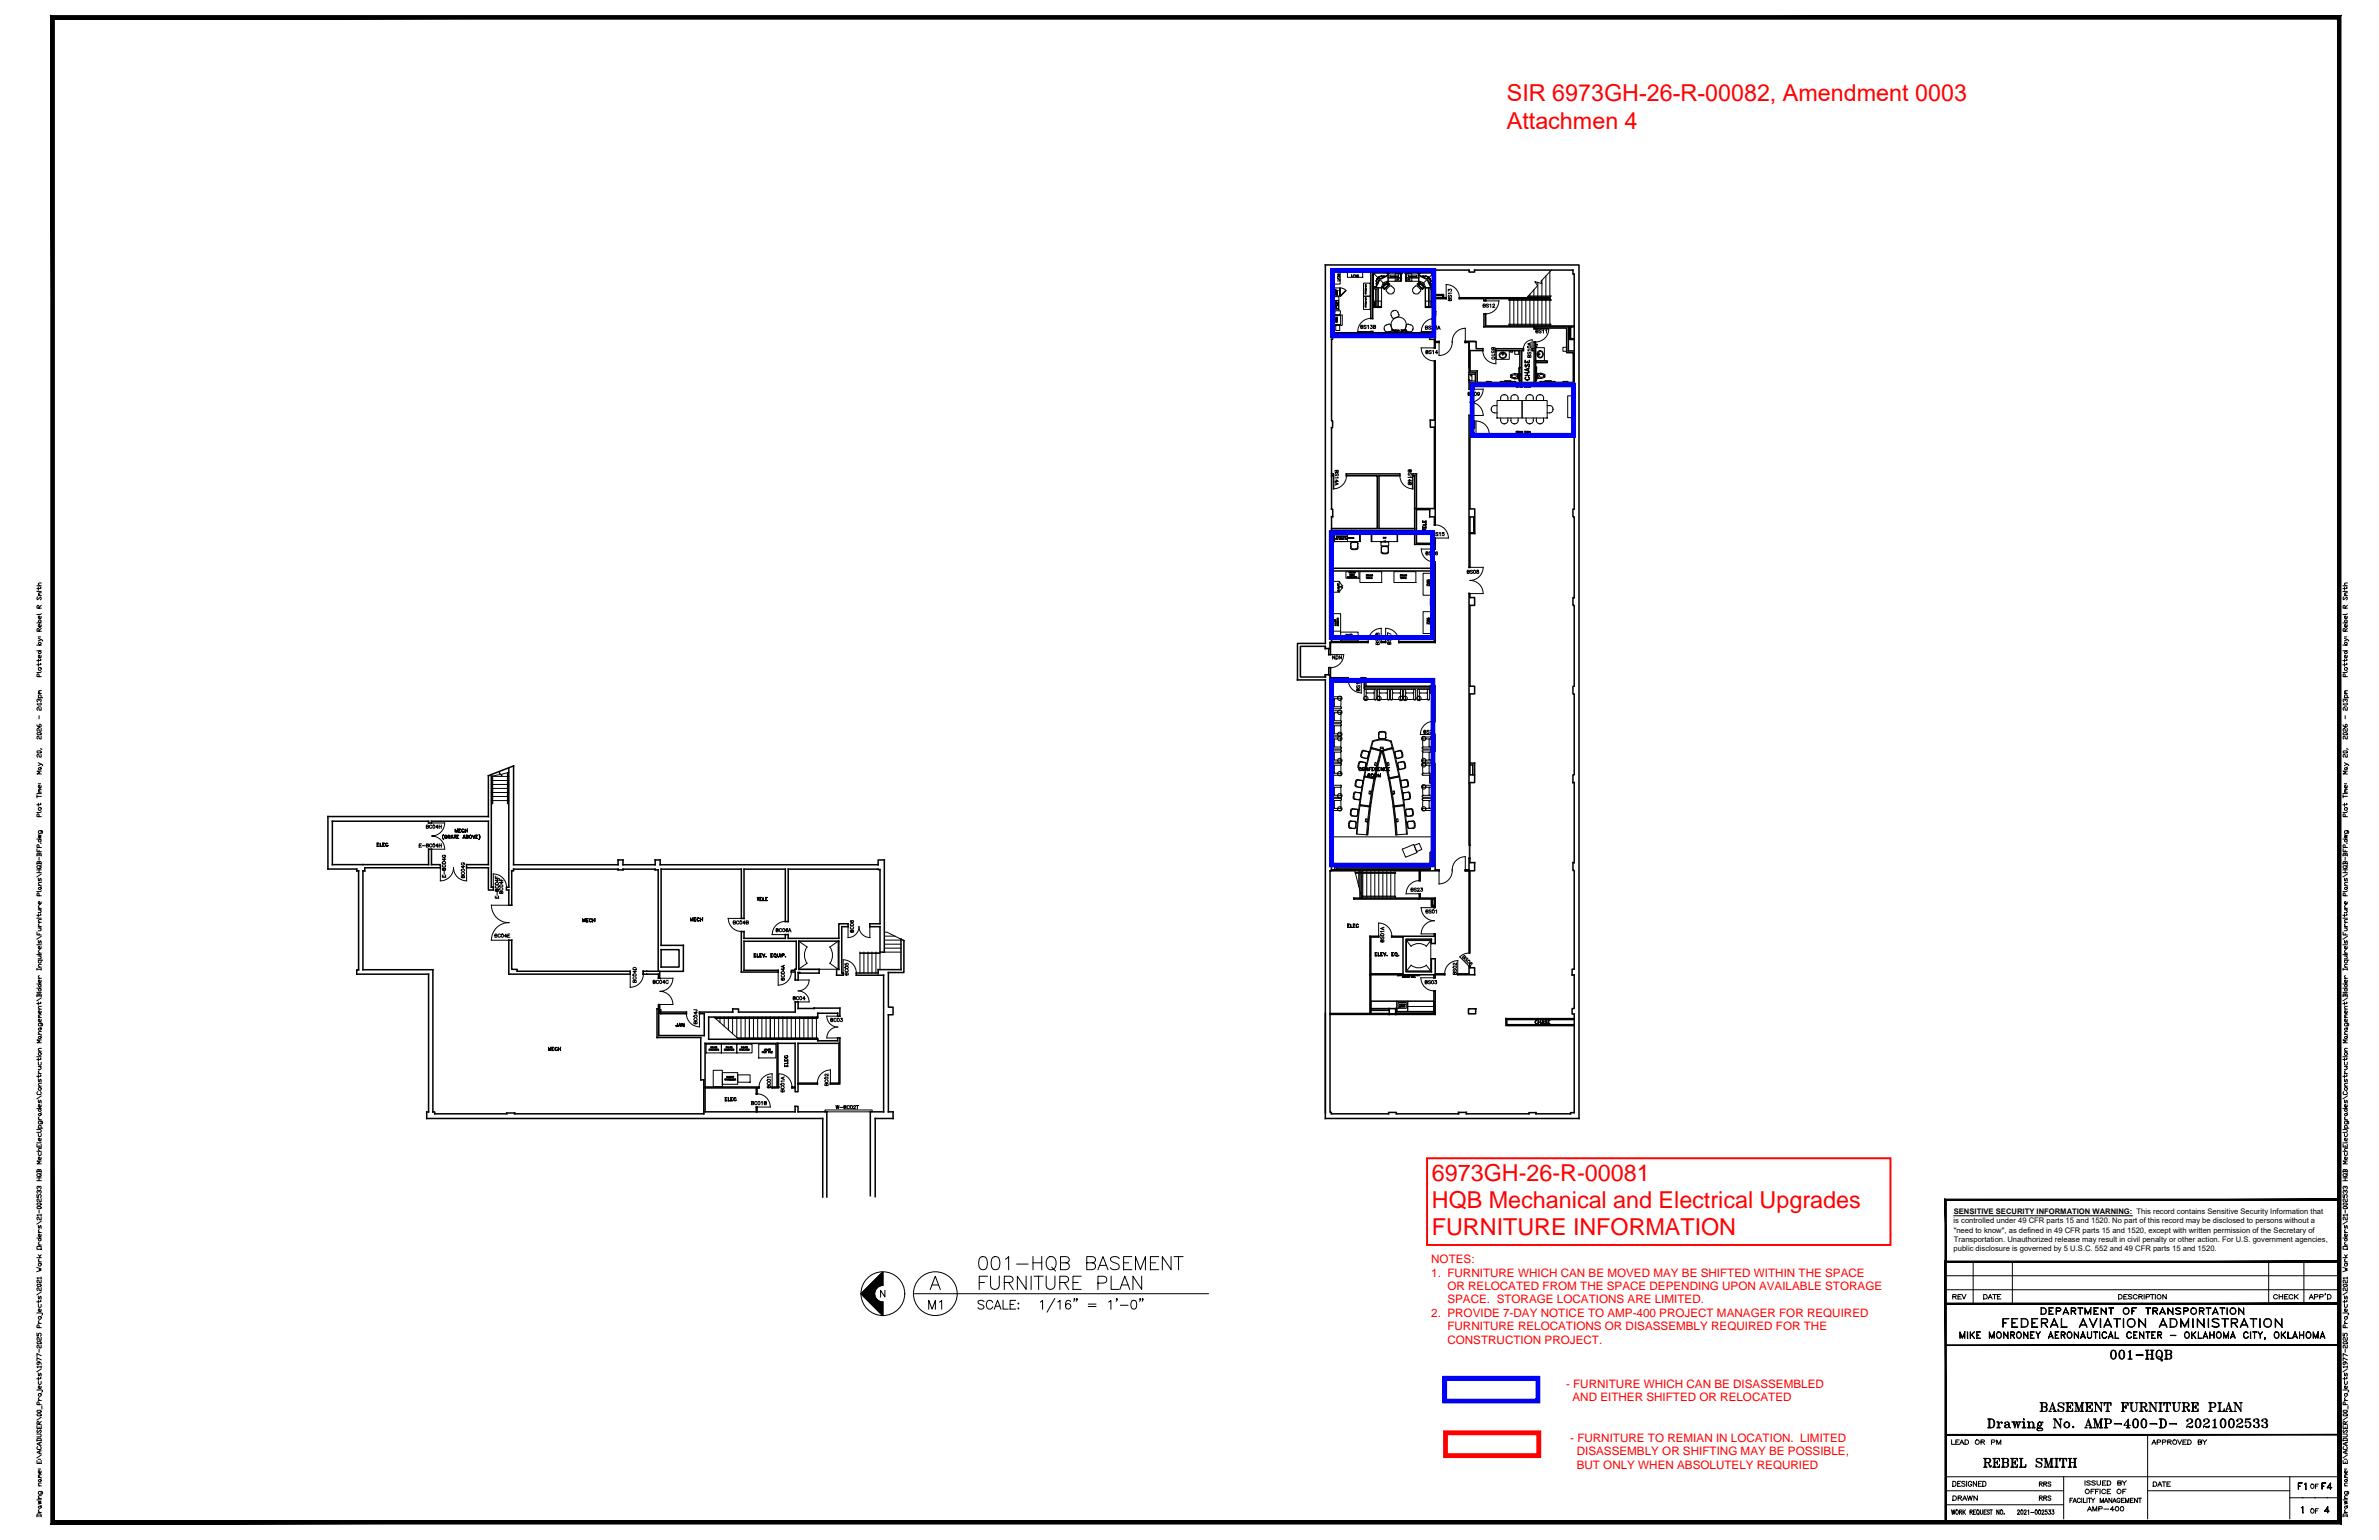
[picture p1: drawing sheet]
<svg xmlns="http://www.w3.org/2000/svg" width="864mm" height="559mm" viewBox="0 0 864 559" stroke-linecap="round" stroke-linejoin="round" font-family="sans-serif">
<defs><g id="words">
<g font-size="8.5" fill="#f00">
<text x="547" y="36.6">SIR 6973GH-26-R-00082, Amendment 0003</text>
<text x="547" y="46.7">Attachmen 4</text>
<text x="519.8" y="428.5">6973GH-26-R-00081</text>
<text x="519.8" y="438.2">HQB Mechanical and Electrical Upgrades</text>
<text x="519.8" y="448">FURNITURE INFORMATION</text>
</g>
<g font-size="4.2" fill="#f00">
<text x="519.5" y="458.3">NOTES:</text>
<text x="519.5" y="463.2">1. FURNITURE WHICH CAN BE MOVED MAY BE SHIFTED WITHIN THE SPACE</text>
<text x="525.4" y="468.1">OR RELOCATED FROM THE SPACE DEPENDING UPON AVAILABLE STORAGE</text>
<text x="525.4" y="473">SPACE. STORAGE LOCATIONS ARE LIMITED.</text>
<text x="519.5" y="477.8">2. PROVIDE 7-DAY NOTICE TO AMP-400 PROJECT MANAGER FOR REQUIRED</text>
<text x="525.4" y="482.7">FURNITURE RELOCATIONS OR DISASSEMBLY REQUIRED FOR THE</text>
<text x="525.4" y="487.6">CONSTRUCTION PROJECT.</text>
<text x="568.5" y="503.5">- FURNITURE WHICH CAN BE DISASSEMBLED</text>
<text x="570.8" y="508.4">AND EITHER SHIFTED OR RELOCATED</text>
<text x="570" y="523.2">- FURNITURE TO REMIAN IN LOCATION. LIMITED</text>
<text x="572.4" y="528">DISASSEMBLY OR SHIFTING MAY BE POSSIBLE,</text>
<text x="572.4" y="532.9">BUT ONLY WHEN ABSOLUTELY REQURIED</text>
</g>
<g font-size="2.8">
<text x="709.2" y="443.9">is controlled under 49 CFR parts 15 and 1520. No part of this record may be disclosed to persons without a</text>
<text x="709.3" y="440.6">SENSITIVE SECURITY INFORMATION WARNING: This record contains Sensitive Security Information that</text>
<text x="709.2" y="447.3">&quot;need to know&quot;, as defined in 49 CFR parts 15 and 1520, except with written permission of the Secretary of</text>
<text x="709.2" y="453.9">public disclosure is governed by 5 U.S.C. 552 and 49 CFR parts 15 and 1520.</text>
<text x="709.3" y="450.6">Transportation. Unauthorized release may result in civil penalty or other action. For U.S. government agencies,</text>
</g>
</g></defs>
<!-- layer: AE-EQPM-FIXD -->
<path d="M502.9 120.5h9.5v.2h-9.5zM547.8 139.4h9.5v.3h-9.5zM547.8 157.3h9.5v.3h-9.5zM507.4 353.7h8v.4h-8z" fill="none" stroke="#000" stroke-width=".36"/>
<!-- layer: AE-EQPM-IDEN -->
<g fill="none" stroke="#000" stroke-width=".36">
<path d="M483.9 110.1l.4 .2M484 109.6l.1 .1M484.1 105.6l.4 .1-.4 .2M484.1 106.6h.4M484.3 110.7l-.3 .2M484.3 110.4l-.3 .2M484.3 109.9l-.3 .1M484.3 110.1l-.4 .2M484.3 106.9v.2M484.3 106.6v.1M484.4 110.5h.3M484.5 106.3l-.4 .2"/>
<path d="M484.5 110.2l.2 .2-.1-.2M484.5 110.1v-.2l-.1 .2h.3M484.5 115l.6 .2M484.6 105.9l.4 .2M484.6 105.3v.2l.4-.2M484.6 115.6v.2l.3-.2M484.6 106.2l.4 .1-.4 .1M484.6 105.7h.4M484.6 105.6v.2M484.6 115.9h.3M484.7 116.7l.1 .2v-.2M484.7 110.7h-.3l.3 .2"/>
<path d="M484.7 106.8v.3l.2-.3M484.7 109.9l-.2 .1M484.8 115.5l-.2-.2 .3 .2M484.8 115.7v.1M484.8 105.2l-.1-.2-.1 .2h.4M484.8 116.2l-.2-.2 .3 .2M484.8 105.4v.1M484.9 109.2v.2l.3-.2M484.9 111.5l.2-.2v.2M484.9 110.6l.3 .1-.3 .2M484.9 109.9l.3 .1-.3 .2M484.9 109.9h.3"/>
<path d="M484.9 111l.2 .2M484.9 115.3l-.1 .1M485 105l-.2 .1M485 109.7l-.1-.2 .3 .2M485 109.3v.1M485.1 115.4v.2l.3-.2M485.1 115.7v.2h.3l-.3 .2h.3M485.1 116.2h.3M485.1 115.7h.3M485.2 106.6h.3M485.2 106.3l.3 .2M485.2 105.9h.3"/>
<path d="M485.2 109.5l-.2 .1M485.3 116.9l-.1-.2-.1 .2h.3M485.3 116.6l-.2-.2v.2h.3M485.3 115.3l-.2-.2v.2h.3M485.3 105.5l.1 .1M485.3 115.4v.2M485.3 107.1l-.1-.3v.3h.3M485.3 106.2l-.1-.2v.2h.3M485.3 106.3v.2M485.3 106.6v.1M485.4 110h.2M485.4 109.8l.2 .2"/>
<path d="M485.4 110.1v.2l.2-.2M485.4 116.4l-.1 .1M485.4 115.1l-.1 .1M485.5 105.4h.1M485.5 106.8l-.2 .1M485.5 106l-.2 .1M485.5 110.9l-.1-.2v.2h.2M485.6 110.4v.2M485.6 109.8l-.1 .1M485.6 110.4l-.2 .1 .2 .1-.1 .2M505.5 119.8l.3-.1v.5l-.3-.1zM506 119.7l.2 .3"/>
<path d="M506.3 119.7v.5h-.3l.3-.2M506.5 119.7l.2 .5 .2-.5M506.6 119.8h.2M507.7 120v-.3h.2v.5h-.4l.4-.2M508.6 119.7h.3v.5h-.3M508.7 120h.2M509.2 119.7v.5M509.5 119.7v.5M509.7 119.7v.5M509.7 120h.3M510 119.7v.5M509 120.2h.4"/>
<path d="M510.2 120.2l.1-.5 .2 .5 .1-.5 .1 .5M550.8 140l.2 .3M551.2 140v.5l-.4-.1 .4-.1M551.3 140l.2 .5 .2-.5M553.4 140h.3v.5h-.3M554.1 140v.5M554.4 140v.5M554.5 140v.5M554.9 140v.5M550.3 156.6l.4-.1v.6l-.4-.2zM550.4 140h.3v.5l-.4-.1zM550.8 156.5l.2 .3"/>
<path d="M551.2 156.5v.6l-.3-.1 .3-.2M551.3 156.5l.2 .6 .2-.6M551.4 156.7h.2M551.4 140.2h.2M552.5 156.8v-.3h.2v.6l-.3-.1 .3-.2M552.5 140.3l-.1-.3h.3v.5h-.3l.3-.2M553.4 156.5h.3v.6h-.3M553.6 156.8h.1M553.6 140.3h.1M553.8 157.1h.4M553.8 140.5h.4M554.1 156.5v.6"/>
<path d="M554.4 156.5v.6M554.5 156.8h.4M554.5 140.3h.4M554.5 156.5v.6M554.9 156.5v.6M555 157.1l.2-.6 .1 .6 .1-.6 .1 .6M555 140.5l.2-.5 .1 .5 .1-.5 .1 .5M509.1 354.7v-.5l.2 .5 .1-.5v.5M509.6 354.7l.1-.5 .2 .5M509.6 354.5h.3M510 354.4l.3-.2h-.3v.5M510.2 354.4l.1 .3"/>
<path d="M510.5 354.2v.5M510.6 354.4l.2 .3M510.8 354.2l-.3 .3M511 354.4h.1M511.2 354.2h-.2v.5h.2M511.4 354.4l.3-.1-.3-.1v.5M511.5 354.4l.2 .3M512.3 354.4l.3-.1-.3-.1v.5l.3-.1-.1-.2M512.7 354.4l.4-.1-.4-.1v.5M512.9 354.4l.2 .3M513.2 354.2l.3 .2-.1 .3zM513.7 354.6h.1"/>
<path d="M508 365.5v-.5l.2 .5 .2-.5v.5M508 364.4h.3l-.3 .3h.3M508.5 364.4h.3l-.3 .3h.3M508.6 365v.5M508.9 364.3l.3 .4M509.1 365.1l-.4 .1 .2 .3 .2-.2M509.2 365.2l.3-.2h-.3v.5M509.2 364.3l-.3 .4M509.4 365.2l.1 .3M509.4 364.4l.1 .3M510.1 364.3l-.3 .1 .2 .3v-.3l-.2 .2M263.4 391.5h-.3l.3 .3-.3 .1"/>
<path d="M263.6 391.5v.5M263.6 391.7h.4M263.8 390.6v.5M264 391.5v.5M264.2 391.7l.3-.2h-.3v.5M264.3 390.6v.5l-.3-.5v.5M264.4 391.7l.1 .3M264.5 390.6h.3v.5h-.3zM264.7 391.7h.2M265 391.5h-.3v.5h.3M265 390.6l.1 .5 .3-.2v-.3M265.2 391.5l.4 .1-.3 .4z"/>
<path d="M265.7 391.5h.3l-.1 .5zM265.9 390.6h-.3l.3 .5-.3-.1M266 390.6h.4M266.2 390.6v.5M266.2 391.7h.2M266.6 391.5h-.4v.5h.4M266.7 391.7l.3-.2h-.3v.5M266.9 391.7l.2 .3"/>
<circle cx="484.3" cy="106.1" r=".16"/>
<circle cx="484.6" cy="109.7" r=".13"/>
<circle cx="484.8" cy="116.5" r=".14"/>
<circle cx="484.8" cy="106.6" r=".15"/>
<circle cx="507.2" cy="120" r=".26"/>
<circle cx="552" cy="140.3" r=".23"/>
<circle cx="552" cy="156.8" r=".25"/>
<circle cx="509.8" cy="365.2" r=".21"/>
</g>
<!-- layer: AE-EQPM-MOVE -->
<g fill="none" stroke="#000" stroke-width=".36">
<path d="M483.7 104.5h2.8v2.9h-2.8zM483.7 109h2.2v2.9h-2.2zM484 114.3h3.3v3.8h-3.3zM484.1 114.5h2.6v3.2h-2.6zM484.6 112.8h2l-.1 1.5h-1.9zM484.9 118.1h1.4v1.8h-1.4zM486.3 104.5h.2v2.9h-.2zM486.5 104.5l1.3 .3 .8 .5M488.5 105.3l-1.9 2.2zM501.8 104.1l1.8-1.7 .8 .7-1.9 1.8zM502 104l1.3-1zM502.1 104.1l1.2-1 .5 .5-1.2 1z"/>
<path d="M503.3 103l.3-.3 .5 .5-.2 .3zM514.8 103.2l.5-.5 .3 .3-.5 .5zM515.2 103.6l.5-.5 1.1 1-.5 .5zM515.3 102.4l1.8 1.7-.7 .8-1.8-1.8zM515.7 102.9l1.1 1.2zM507.6 363.8h2.9v2.1h-2.9zM258.9 388.4h3.3v5.9h-3.3zM262.2 389.2h5.6v4.2h-5.6zM267.8 390h4.5v2.7h-4.5z"/>
</g>
<!-- layer: HQB-BAP$0$AE-DOOR-IDEN -->
<g fill="none" stroke="#000" stroke-width=".36">
<path d="M494 118.6l.7-.1 .1-.3-.8-.2v1.2l.7-.1-.2-.5M495.9 118.2h-.8l.8 .7-.3 .3-.5-.2M496.4 118.2l.3-.2v1.2M497.5 118h.6l-.3 .5a.39 .39 0 0 1 .3 .6 .39 .39 0 0 1-.7-.1M498.6 118.6l.7-.1v-.4l-.7-.1v1.2l.7-.1-.2-.5M517.4 118.9h.5l.3-.4-.8-.2v1.2l.8-.1v-.3l-.3-.2M519.4 118.4h-.8l.8 .7-.3 .4-.5-.2M519.9 118.5l.2-.2v1.2M521 118.3h.6l-.3 .4a.4 .4 0 0 1 .2 .7 .4 .4 0 0 1-.7-.1M521.9 119.5l.4-1.2 .5 1.2M522.1 119.1h.5M525.7 105.6v-.7l.5 .4a.41 .41 0 0 1 .6-.3 .41 .41 0 0 1-.1 .7"/>
<path d="M525.9 107.1l-.1 .8h.3l.7-.8v.8M526.3 108.6l.2-.3 .4 .3v.5h-1.2l.1-.7h.4l.1 .7M526.9 106.4h-1.2l.2 .2M538.4 110.9l.7-.1 .1-.4-.8-.1v1.2l.8-.1-.3-.5M540.3 110.5h-.8l.8 .7-.3 .3-.5-.2M540.9 110.5l.2-.2v1.2M541.9 110.6l.4-.3 .2 .4-.7 .8h.8M559.5 119.8h-.8l.1 .3 .6 .2v.5l-.7-.2M560 119.9l.3-.3v1.2M561.1 119.9l.3-.3v1.2M517.7 127.8h.5l.3-.4-.8-.2v1.2l.7-.1 .1-.3-.3-.2M519.6 127.3l-.7-.1v.4l.6 .2 .1 .4h-.8"/>
<path d="M520.1 127.4l.3-.2v1.2M521.9 128h-.9l.6-.8v1.2M541.7 127.3v.8l.3-.1 .4-.7 .3 .3-.2 .5M542.1 126.2v.5l.4 .3 .2-.8h-1.2l.1 .7 .3 .1 .2-.3M542.5 128.6l.2 .3h-1.2M554.7 127.8v.8l.7-.8 .4 .3-.2 .5M555.1 129.2l.3-.3 .4 .3v.5h-1.2l.1-.8h.3l.1 .8M555.4 124.5v.6M555.8 127h-1.2l.2 .3M555.8 124.4l-1.2 .4 1.2 .5M557.6 120.2l.7-.1-.2-.5h-.5v1.2l.7-.1 .1-.3-.3-.2M532.9 142.9l.8-.1-.3-.5h-.5v1.2l.8-.1v-.3l-.3-.2"/>
<path d="M534.8 142.5h-.7l.1 .3 .6 .2v.5l-.7-.2M537.1 142.7a.38 .38 0 0 1-.5 .4 .38 .38 0 0 1-.2-.6 .38 .38 0 0 1 .6 0l-.1 1-.5-.2M484.6 174.7h1.2l-.8-.6v.9M484.6 175.1l1.2 .5-1.2 .4M484.8 171.8v.8l.7-.8 .3 .3-.2 .5M485 175.3v.6M485.3 170.7v.7l.3 .1 .2-.8h-1.2l.2 .8 .5-.3M485.6 173.1l.2 .3h-1.2M511.2 174.5h1.2l-.8-.6v.9M511.3 171.7v.8l.8-.8 .3 .3-.2 .5M511.8 170.5l.1 .7 .2 .1 .3-.8h-1.2l.1 .8 .5-.3M511.8 175.1l.1 .7h.4l.1-.7h-1.2v.7l.6-.2"/>
<path d="M512.1 173l.3 .2h-1.2M520.1 193.8l.7-.1v-.4l-.7-.1v1.2h.7l-.2-.6M522 193.4h-.8l.8 .7-.3 .3-.5-.2M522.5 193.4l.3-.2v1.2M524.2 193.2h-.6l-.1 .5a.43 .43 0 0 1 .7 0 .43 .43 0 0 1-.1 .6 .43 .43 0 0 1-.6-.1M517.7 200.7h.6l.2-.3-.8-.2v1.2l.6-.1 .2-.3-.3-.3M519.6 200.4l-.7-.2v.5l.6 .2 .1 .3h-.8M520.1 200.4l.3-.2v1.2M521.8 200.4l-.3-.2a.58 .58 0 0 0-.4 .6 .58 .58 0 0 0 .6 .5 .37 .37 0 0 0 0-.6 .37 .37 0 0 0-.6 .3M532.6 207.5l.7-.1 .1-.4-.8-.1v1.2l.8-.1-.3-.5M534.5 207.1h-.8l.8 .7-.3 .3-.5-.2M536.2 207v.3l.6 .4a.38 .38 0 0 1-.5 .4 .38 .38 0 0 1-.1-.6l.5-.4z"/>
<path d="M484.5 238v1.1l-.8-1.1v1.1M485 238h.4a.64 .64 0 0 1 .4 .5 .64 .64 0 0 1-.4 .6h-.4zM487 238v1.1l-.8-1.1v1.1M499.5 229.8v.6h.4a.49 .49 0 0 1 .1-.6 .49 .49 0 0 1 .6 0l.1 .4a.41 .41 0 0 1-.6 .2 .41 .41 0 0 1-.2-.5zM499.7 231.9v.8l.6-.8 .4 .3-.2 .5M500 233.4l.3-.3 .4 .3v.5h-1.2l.1-.8 .4 .1v.7M500.7 231.1h-1.2l.2 .3M503.9 231.8v.8l.6-.8 .4 .3-.2 .5M504.3 233.3l.2-.3 .4 .3v.5h-1.2l.1-.8h.3l.2 .8M504.9 231h-1.2l.2 .3M504.9 230.1l-1.2-.5v.7M492.6 248.8v.8l.7-.8 .3 .2-.1 .6"/>
<path d="M492.8 246.5a.36 .36 0 0 1 .3 .6 .36 .36 0 0 1-.5 .1 .36 .36 0 0 1 0-.6h.8l.2 .3-.1 .3M493 250.1l.2-.2 .4 .2v.6h-1.1v-.8l.5 .1v.7M493.6 247.9h-1.1l.2 .3M516.9 265.6l.7-.2-.2-.4h-.5v1.1h.7l-.2-.5M518.8 265.1h-.8l.8 .7-.3 .3-.5-.1M519.2 265.3l.2-.3 .5 .2-.8 .9h.8M520.4 265.2l.3-.2v1.1M154.8 299.9h.6l.1-.4-.7-.1v1.2l.6-.1 .1-.4-.2-.2M156.8 299.6a.44 .44 0 0 0-.5-.2 .44 .44 0 0 0-.4 .4v.3a.43 .43 0 0 0 .4 .5 .43 .43 0 0 0 .5-.3M159.4 299.4v1.2M159.4 299.9h.8M160.2 299.4v1.2"/>
<path d="M159.1 300.1h-.9l.6-.7v1.2M167.7 316.5a.44 .44 0 0 0-.2 .5 .44 .44 0 0 0 .4 .4h.3a.43 .43 0 0 0 .5-.4 .43 .43 0 0 0-.3-.5M167.7 313.1a.44 .44 0 0 0-.2 .4 .44 .44 0 0 0 .4 .4h.3a.43 .43 0 0 0 .5-.4 .43 .43 0 0 0-.5-.4v.3M168 318l.2-.3 .5 .3v.5h-1.2l.1-.7h.4v.7M168.2 314.2v.8l-.7-.5h1.2M181.4 318.8v.7h1.1M181.9 319.1v.4M182.2 319.9v.9l-.8-.6h1.1M179.7 339.5l.6-.1 .2-.3-.8-.2v1.2l.7-.1 .1-.3-.3-.2M181.7 322.2a.48 .48 0 0 0-.3 .7 .48 .48 0 0 0 .7 .1 .43 .43 0 0 0 .4-.3 .43 .43 0 0 0-.3-.5M181.7 339.2a.44 .44 0 0 0-.5-.3 .44 .44 0 0 0-.4 .4v.3a.43 .43 0 0 0 .4 .5 .43 .43 0 0 0 .5-.3M181.9 323.7l.3-.3 .3 .3v.5h-1.1v-.7h.5v.7"/>
<path d="M184 339.7h-.9l.6-.8v1.2M184.3 339.5h.5M185 338.9h-.7v1.2h.7M266.2 334.7l.8-.1-.3-.5h-.5v1.2l.8-.1v-.4l-.3-.1M268.2 334.4a.43 .43 0 0 0-.5-.3 .43 .43 0 0 0-.4 .5v.3a.44 .44 0 0 0 .4 .4 .44 .44 0 0 0 .5-.2M270.5 334.9h-.8l.5-.8v1.2M270.8 334.7l.8-.1-.2-.5h-.6v1.2l.8-.1v-.4l-.2-.1M281.8 337.5l.6-.1 .1-.4-.7-.1v1.2l.7-.1-.2-.5M283.8 337.2a.44 .44 0 0 0-.5-.3 .44 .44 0 0 0-.4 .5v.3a.43 .43 0 0 0 .4 .4 .43 .43 0 0 0 .5-.3M286 337.1l-.1-.1a.52 .52 0 0 0-.7 .5 .52 .52 0 0 0 .8 .4 .37 .37 0 0 0-.2-.5 .37 .37 0 0 0-.5 .3M286.3 338.1l.4-1.2 .4 1.2M286.4 337.7h.6"/>
<path d="M308.9 334.1h-.2a.52 .52 0 0 0 .6 .7 .52 .52 0 0 0 .4-.7 .37 .37 0 0 0-.5 .1 .37 .37 0 0 0 .3 .5M308.9 336.3a.44 .44 0 0 0-.2 .4 .44 .44 0 0 0 .4 .4h.3a.43 .43 0 0 0 .5-.3 .43 .43 0 0 0-.3-.5M309.2 337.7l.3-.3 .4 .3v.5h-1.2l.1-.7 .4 .1v.6M501.4 339.9l-.2 .7h.4l.3-.6 .3-.1v.8M502 336.6v.6M502.4 337.9h-1.2l.2 .3M502.4 336.5l-1.2 .4 1.2 .5M512.2 322.8l.7-.1 .1-.2-.8-.3v1.2h.7l.1-.4-.3-.2M514.1 322.4l-.6-.1v.4l.6 .2v.4h-.7M514.6 322.5l.2-.3 .4 .3-.7 .9h.8M515.7 322.2h.7l-.4 .5a.4 .4 0 0 1 .3 .7 .4 .4 0 0 1-.7-.2M517.7 330.7h.6v-.5h-.6v1.1h.6l-.1-.6"/>
<path d="M519.6 330.3h-.8l.8 .7-.3 .3-.5-.1M521.2 330.4l.3-.2v1.1M229.8 351.3a.64 .64 0 0 1 .8-.2 .64 .64 0 0 1 .4 .7h-1.2zM230 354.5a.44 .44 0 0 0-.2 .5 .44 .44 0 0 0 .4 .3h.3a.43 .43 0 0 0 .5-.3 .43 .43 0 0 0-.3-.5M230.3 356l.2-.3 .5 .3v.5h-1.2l.1-.8 .4 .1v.7M230.5 352.2v.8l-.7-.5h1.2M237.1 356.3l.7-.1 .1-.3-.8-.2v1.2l.7-.1 .1-.3-.3-.2M239.1 356a.43 .43 0 0 0-.5-.3 .43 .43 0 0 0-.3 .5v.2a.43 .43 0 0 0 .3 .5 .43 .43 0 0 0 .5-.3M241.4 356.5h-.8l.5-.8v1.2M242.6 356a.46 .46 0 0 0-.5-.3 .46 .46 0 0 0-.4 .5v.2a.46 .46 0 0 0 .4 .5 .46 .46 0 0 0 .5-.3M283.9 353.7a.5 .5 0 0 0-.1 .7 .5 .5 0 0 0 .8 0 .5 .5 0 0 0-.1-.7M284.1 355.1l.3-.2 .4 .2v.5h-1.2v-.6h.5v.6"/>
<path d="M284.4 350.4v.6M284.4 351.4v.8l-.8-.6h1.2M284.8 350.3l-1.2 .4 1.2 .5M306.7 349.6v.6l.6 .1a.43 .43 0 0 1-.1-.7 .43 .43 0 0 1 .7 .1 .43 .43 0 0 1-.2 .6M307 351.8a.49 .49 0 0 0 0 .7 .49 .49 0 0 0 .7 0 .49 .49 0 0 0-.1-.7M307.3 353.3l.3-.3 .3 .3v.5h-1.2l.1-.8h.4l.1 .8M501.7 341.3l.3-.3 .4 .3v.5h-1.2v-.7h.5v.7M517.4 356.4l.6-.1 .1-.4-.7-.1v1.2l.7-.1-.2-.5M519.3 356h-.8l.8 .7-.3 .3-.5-.2M520.9 355.8h.6l-.3 .4a.39 .39 0 0 1 .4 .4 .39 .39 0 0 1-.4 .4 .39 .39 0 0 1-.4-.3M527.7 351.7v.8l.8-.8v.8M528.1 353.1l.2-.3 .4 .3v.5h-1.2l.1-.7h.4l.1 .7"/>
<path d="M528.7 349.4v.8l-.8-.7-.4 .2 .3 .5M531.2 347l.5 .5 .3-.2-.4-.6-.8 .8 .3 .4h.4l.1-.5M532.8 348.1l-.5-.5 .1 1-.5 .1-.2-.5M533.5 349.7a.36 .36 0 0 1 .5 .2 .36 .36 0 0 1-.3 .4 .36 .36 0 0 1-.3-.5l.7-.5 .3 .4M251.9 366.4h1.1v.5h-.3M252.2 369.5a.43 .43 0 0 0-.3 .5 .43 .43 0 0 0 .4 .3h.3a.44 .44 0 0 0 .5-.3 .44 .44 0 0 0-.3-.5M252.5 371l.2-.3 .4 .3v.5h-1.2l.1-.7h.4l.1 .7M252.7 367.2v.8l-.8-.5h1.2M288 362.2l.6-.1 .2-.3-.8-.2v1.2l.7-.1 .1-.3-.3-.2M289.9 361.9a.44 .44 0 0 0-.5-.3 .44 .44 0 0 0-.3 .4v.3a.43 .43 0 0 0 .3 .5 .43 .43 0 0 0 .5-.3M292.3 362.4h-.9l.6-.8v1.2M301.6 370.1l.7-.1v-.4l-.7-.1v1.2l.7-.1v-.4l-.2-.1"/>
<path d="M303.6 369.8a.43 .43 0 0 0-.5-.3 .43 .43 0 0 0-.4 .5v.2a.43 .43 0 0 0 .4 .5 .43 .43 0 0 0 .5-.3M305.2 369.5h.6l-.2 .5a.41 .41 0 0 1 .1 .6 .41 .41 0 0 1-.6-.1M274.8 400a.48 .48 0 0 0-.7-.3 .48 .48 0 0 0-.2 .7 .43 .43 0 0 0 .4 .5 .43 .43 0 0 0 .5-.3M276.4 399.9l.3-.2v1.2M278.8 392.8a.48 .48 0 0 0-.1 .7 .48 .48 0 0 0 .8 0 .48 .48 0 0 0-.1-.7M279.1 394.2l.2-.2 .4 .2v.5h-1.2l.1-.7h.4l.1 .7M279.7 390.8h-1.2l.2 .3M283.8 394.2a.44 .44 0 0 0-.3 .5 .44 .44 0 0 0 .4 .4h.3a.43 .43 0 0 0 .5-.4 .43 .43 0 0 0-.3-.5M284.1 395.7l.2-.3 .4 .3v.5h-1.2l.1-.8 .4 .1 .1 .7M284.3 390.9v.6M284.7 392.3h-1.2l.2 .3M284.7 390.8l-1.2 .4 1.2 .5"/>
<path d="M299.7 391.9a.46 .46 0 0 0-.3 .5 .46 .46 0 0 0 .5 .4h.3a.47 .47 0 0 0 .4-.4 .47 .47 0 0 0-.2-.5M300 393.4l.2-.3 .4 .3v.5h-1.2l.2-.7h.3l.1 .7M300.6 389.7v.8l-.5-.6a.34 .34 0 0 0-.6 0 .34 .34 0 0 0 .2 .5M272.8 400.2h.7l.1-.3-.8-.2v1.2l.7-.1 .1-.3-.3-.3M277.5 400.2h.6v-.5h-.6v1.2l.7-.1-.2-.6"/>
<circle cx="542.2" cy="129.9" r=".55"/>
<circle cx="555.1" cy="125.9" r=".55"/>
<circle cx="535.6" cy="142.9" r=".55"/>
<circle cx="535.3" cy="207.5" r=".54"/>
<circle cx="157.5" cy="299.9" r=".53"/>
<circle cx="168" cy="315.8" r=".53"/>
<circle cx="181.9" cy="321.5" r=".55"/>
<circle cx="182.4" cy="339.4" r=".53"/>
<circle cx="268.9" cy="334.7" r=".55"/>
<circle cx="284.5" cy="337.5" r=".53"/>
<circle cx="309.2" cy="335.5" r=".53"/>
<circle cx="501.7" cy="339.1" r=".55"/>
<circle cx="520.3" cy="330.7" r=".55"/>
<circle cx="230.3" cy="353.8" r=".54"/>
<circle cx="239.8" cy="356.2" r=".55"/>
<circle cx="284.1" cy="352.9" r=".55"/>
<circle cx="307.3" cy="351" r=".55"/>
<circle cx="520" cy="356.3" r=".53"/>
<circle cx="528.1" cy="350.9" r=".55"/>
<circle cx="533.1" cy="348.9" r=".55"/>
<circle cx="252.4" cy="368.8" r=".55"/>
<circle cx="290.7" cy="362.1" r=".53"/>
<circle cx="304.3" cy="370" r=".55"/>
<circle cx="279.1" cy="392" r=".55"/>
<circle cx="284" cy="393.4" r=".53"/>
<circle cx="300" cy="391.2" r=".55"/>
<circle cx="275.5" cy="400.2" r=".55"/>
</g>
<!-- layer: HQB-BAP$0$AE-BASE-WALL -->
<g fill="none" stroke="#000" stroke-width=".55">
<path d="M481.1 96.1h92.1v309.7h-92.1v-159.1h-10.1v-13.2h10.1zM520.7 115.6v-16.8h-1.1v-.7h-35.9v1.3h-.3v21.1h.3v2.6h-.3v29.6h.3v2.5h-.3v29.5h.4v2.8h-.4v29.9h.3v2.6h-.3v12.7M521 115.6v-7.2h4v-.4h-1v-1.1h-3v-8.9h12.3v.7h2v-.7h35.7v1.5h.5v18.8h-32.2v-4.4h-.6v4.7h31.1v4.6h1.7v15.6h-14.1v-14.7h-.5v2.4h-.7v.7h.7v11.6h-4.5v-11.6h.6v-.7h-10v.7h8.7v11.6h-15.5v-4.2h-2.5v-7.4h4.6v-.7h-2.4v-2.6h-4M521 107.2h2.7v.8h-2.7zM529.8 108h32.8v.4h-23.3v.7h-.6v-.7h-8.9zM556.9 118.6v.7h.5v-.3h11.3v9h2.4v10.8M569.3 118.6v8.7h2.2M570.1 118.6h1.4v4.3h-1.4zM520.7 120.3v.4h-1.7v2.4h1.7v3.1h.3v-2h1.4v-.3h-1.4v-3.6M520.7 131h.3v59.5h-.3v-3h-1.7v-2.6h-4.8v12.2h6.5v-1.9h.3v4h-.3v-1.7h-7.2v-13h7.2v-29.5h-1.5v-2.6h1.5zM531.9 123.9h3.3M531.9 123.9v.3h1.4v11.1h2.3v3.5h-2.3v2.4h.3v-1.8h37.9v13.2h-.5v2.8h.5v29.3h-.5v2.8h.5v29.3h-.5v2.9h.5v29.3h-.5v2.8h.5v29.3h-.5v2.9h.5v29h-.5v2.8h.5v35.9h-.8v2.1h.8v12.2h-.8v2h.8v35.7h-1.4v.5h-12.5v-.5h-2.6v.5h-22.7v-.6h-2.8v.6h-22.6v-.6h-2.8v.6h-20.8v-.6h-.5v-87.6h32.4v3.5h.3v-3.5h6.9v-.4h-1.4v-38.4h-.6v3.9h-1.4v2.9h1.4v25.2h-1.2v6.4h-4"/>
<path d="M557.4 130.9h4.3v.7h-4.3zM533.3 150.7h.3v1.9h1.7v2.8h-1.7v29.3h1.7v8.9h-1.7v12.3h-.3zM533.6 187.6h1.4v5.7h-1.4zM520.7 204h.3v29.1h-13.2v-.3h12.9v-13h-1.4v-2.7h1.4zM520.7 217.1h.3v2.7M533.3 215.3h.3v1.5h1.7v2.9h-1.7v29.3h1.7v2.8h-1.7v29.3h1.7v2.9h-1.7v22.7h-.3zM481.1 235.3v-.8h-9v11.2h9v-.8h1.7v4.1h.5v2.8h-.5v29.3h1.2v2.9h-1.2v29.6h.5v2M481.1 234.5v.8M483 233.1v4.4h-.7v-2.2M483.4 232.7v.4h-.6v2.2h-1.7M483.4 232.8h13.2v.3h-13.2M501.4 232.8h1.6v.3h-1.6z"/>
<path d="M482.3 244.9v-2.6h.7v3.6M482.8 245.9h6.6v.8h-6.6M494.2 245.9h1.7v3.1h25.1v12.8h-.6v-10.3h-1.2v-1.9h-24v-2.9h-1zM184.7 278.6v43.3h-.9v1.1h.9v5.5h1.1v-12.5h.6v-.6h38v.2h1.7v-.2h11.7v.2h1.1v36.8h-5.4v1.1h5.5v1.5h.5v-2.5h8.6v-9.5h-8.1v-27.6h29.1v17.8h1v-17.8h15v19h1v-19l33.3 .2v19.6h-3.6v1.1h3.6v9.2h1.6v-33.5h-2.2v1.8h-79.2v-1.8h-1.8v1.8h-11.7v-1.8h-1.7v1.8h-38v-35.9l-9.1 3.6v14.8h-58.3v19h10.5v.7h.7v35.9h-.7v1.6h26.1v50h-.7v2.3h143.8v28.5M520.4 266.5h.6v6h-.6zM533.6 277.6h1v3.5M533.6 276.9h1.7v4.2M178.4 281.1v40.8h.7v1.1h-1.8v-8.1h-7.9v-1.2h7.9v-15.7h-20.7v.6h-1v-.6h-35v15.7h35v-5.6h1v5.6h3.3v1.2h-27.5v1.1h-.7v35.9h25.4v51.6h.7v.7h26.1v-.3h2.9v.3h68.7v-12.4h-1.1v-15.3h-15.9v-10.4h.5v-1.6h.5v2M493.7 316v9.9M494.4 316v9.9M533.3 311.4h.3v1.6h1.7v3h-1.7v29.9h-.3v-29.9h-1.4v-.4h1.4zM533.3 315.6h-1.4v.4h1.4"/>
<path d="M497.3 339.7h3.2v.3h-2.9v13.4h11.7v-13.4h-4.1v-.3h15.5v-.8h.3v3.4h-1.4v-1.5h-9.2v11.8h9.2v-4.7h1.4v5.5h3.4v.3h-27.1zM515.2 325.9h-23.8v.3h28.2v2.6h1.1v.6h.3v-3.5h-5.5v-1.6h-.3v1.9M519.9 326.2h.8v2.3h-.8zM184.7 341.2h1.1v10.5h1.9v.7h41.1v1.1h-44.1zM240 344.6h6.5v6.3h-6.5zM269.1 352.6v-14.6h1v2.5h15v-1.4h1v1.4h18.4v-5.3h3.3v1.1h-2.2v16.8h.5v.8h-2.4v-2.2h.8v-10.2h-14.5v10.2h7.3v1.4h-7v-.2h-.6v2.7h-1v-2.9h-1.5v-.6h1.3v-.4h.6v-10.2h-19v10.6h12.4v.6h-13.4M529.2 353.4h4.1v-2.8h.3v.6h1.7v2.5h-6.1zM239.1 366.5h.8l-.8 1.1h.8zM239.1 366.5v9.3h16.6v-7.9M239.9 366.5v1.3h9.3v-.6h-9.3M255.7 367.8h-1.8v-.6h12.1v-1.1h2.1v1.1h20.6v-3.6h1v2.3l15.2-.1v2.9h-.8v-1h-7.3v1.4h-39.5v8h39.5v.6h7.3v-1.1h.8v16.8h-3.4v-.4h3v-14.4h-14.8v14.4h7v.4h-7v2.8h-1.1v-1.4h-1.1v-.4h1.1v-15.8h-6.2v15.8h.3v.4h-2.4v-.4h1.8v-15.8h-26.2v15.8h19.6v.4h-.7v2.2h-.3v-2.2h-18.6v8.6h18.6v-1.7h.3v1.7h13.8v-2h1.1v2h10.4v30.9M504.3 366h2.3v2.1h-2.3z"/>
<path d="M533.1 366.1h2.6v1.8h-2.6zM315.9 433.9v-30.5h4.9v-49.5h-9.9v-.8h7.9v-1.3h8.3v-11l1 .5v11.6h-5.6v12.6h1.7v2.7h-1.7v35.2h1.7v2.4h-6.5v28.4"/>
</g>
<!-- layer: HQB-BAP$0$AE-BASE-FLOR-STRS -->
<g fill="none" stroke="#000" stroke-width=".36">
<path d="M562.6 98.6v8.8M563.2 98l-3.8 4.1 .3 .8-2.6-.7 1.1 1.5-4 4.3M547.8 117.6h15.1v.3h-15.1zM547.8 108.7h15.2v.3h-15.2zM548.1 108.4v.3M548.1 109v8.6M548.1 117.9v.4M549.5 108.4v.3M549.5 109v8.6M549.5 117.9v.4M551 108.4v.3M551 109v8.6"/>
<path d="M551 117.9v.4M552.4 108.4v.3M552.4 109v8.6M552.4 117.9v.4M553.9 108.4v.3M553.9 109v8.6M553.9 117.9v.4M554.8 107.4h8.2v.3h-8.4M555.4 106.8v.6M555.4 107.7v.3M555.4 108.4v.3M555.4 109v8.6"/>
<path d="M555.4 117.9v.4M556.8 105.1v2.3M556.8 107.7v.3M556.8 108.4v.3M556.8 109v8.6M556.8 117.9v.4M558.2 102.5v4.9M558.2 107.7v.3M558.2 108.4v.3M558.2 109v8.6M558.2 117.9v.4M559.7 101.7v5.7"/>
<path d="M559.7 107.7v.3M559.7 108.4v.3M559.7 109v8.6M559.7 117.9v.4M561.2 100.2v7.2M561.2 107.7v.3M561.2 108.4v.3M561.2 109v8.6M561.2 117.9v.4M562.6 109v8.6M562.6 117.9v.4M178.4 283.2h.3"/>
<path d="M178.4 284.6h.3M178.4 287.6h.3M178.4 290.5h.3M178.5 281.7h.2v9.7M178.7 291.4l-.2 .4 .4-.4M178.9 281.7h5.3M178.9 283.2h5.3M178.9 284.6h5.3M178.9 286.1h5.3M178.9 287.6h5.3M178.9 289h5.3M178.9 290.5h5.3"/>
<path d="M178.9 281.6v9.8M180.9 281.1l-2.5 .6M184.2 291.4l.4 .4-.2-.4M184.2 280.4v11M184.4 280.4v11M184.4 281.7h.3M184.4 283.2h.3M184.4 284.6h.3M184.4 287.6h.3M184.4 290.5h.3M184.7 280.3l-2.5 .6v.7l-.9-1.3v.8M491.8 316l2.6 9.9"/>
<path d="M492 316.6h14.6M492 316.9h14.6M493.2 316v.6M493.2 316.9v4.7M494.7 316v.6M494.7 316.9v8.3M496.1 316v.6M496.1 316.9v8.3M497.6 316v.6M497.6 316.9v8.3M499.1 316v.6M499.1 316.9v8.3"/>
<path d="M500.5 316v.6M500.5 316.9v8.3M502 316v.6M502 316.9v8.3M503.4 316v.6M503.4 316.9v8.3M504.9 316v.6M504.9 316.9v8.3M506.3 316v.6M506.3 316.9v8.3M321.1 338.2h.8l5.2 2.6M321.1 339.7h3.8"/>
<path d="M494.2 325.2h12.4v.2h-12.4M494.7 325.4v.5M496.1 325.4v.5M497.6 325.4v.5M499.1 325.4v.5M500.5 325.4v.5M502 325.4v.5M503.4 325.4v.5M504.9 325.4v.5M506.3 325.4v.5M292.9 349.5l-3 2.2M301.2 343.7l3-2.2v10.2h-14.3v-10.2l3 2.1a5.1 5.1 0 0 0 .1 5.9"/>
<path d="M301.2 349.5l3 2.2M301.3 343.6a5.1 5.1 0 0 1 0 6M312.2 345.9h7.2M312.2 345.7h7.2v6.2M312.2 345.5v7.6M313.6 345.5v.2M313.6 345.9v7.2M315.1 345.5v.2M315.1 345.9v7.2M316.5 345.5v.2M316.5 345.9v7.2M318 345.5v.2"/>
<path d="M318 345.9v7.2M321.1 345.5h6M321.1 344h6M321.1 342.6h6M321.1 341.1h6M510.6 341.3l1.6 2.1M512.2 350.3l-1.6 2M512.2 343.3a4.4 4.4 0 0 1 5.6 0M512.2 350.2a4.4 4.4 0 0 0 5.6 0M517.7 343.4l1.7-2.1h-8.8v11M517.7 350.3l1.7 2h-8.8M519.4 341.3v11"/>
<path d="M259.2 369.1l9 8M259.5 369.3h37.3M259.8 369.6h37M259.8 369.1v.2M261.4 369.1v.2M261.4 369.6v1.4M262.9 369.1v.2M262.9 369.6v2.8M264.4 369.1v.2M264.4 369.6v4.1M265.9 369.1v.2M265.9 369.6v5.5"/>
<path d="M267.5 369.1v.2M267.5 369.6v6.8M267.6 376.6h29.2v.3h-28.9M269 369.1v.2M269 369.6v7M269 376.9v.2M270.5 369.1v.2M270.5 369.6v7M270.5 376.9v.2M272 369.1v.2M272 369.6v7M272 376.9v.2"/>
<path d="M273.5 369.1v.2M273.5 369.6v7M273.5 376.9v.2M275 369.1v.2M275 369.6v7M275 376.9v.2M276.6 369.1v.2M276.6 369.6v7M276.6 376.9v.2M278.1 369.1v.2M278.1 369.6v7M278.1 376.9v.2"/>
<path d="M279.6 369.1v.2M279.6 369.6v7M279.6 376.9v.2M281.1 369.1v.2M281.1 369.6v7M281.1 376.9v.2M282.7 369.1v.2M282.7 369.6v7M282.7 376.9v.2M284.2 369.1v.2M284.2 369.6v7M284.2 376.9v.2"/>
<path d="M285.7 369.1v.2M285.7 369.6v7M285.7 376.9v.2M287.2 369.1v.2M287.2 369.6v7M287.2 376.9v.2M288.8 369.1v.2M288.8 369.6v7M288.8 376.9v.2M290.3 369.1v.2M290.3 369.6v7M290.3 376.9v.2"/>
<path d="M291.8 369.6v7M291.8 376.9v.2M293.3 369.1v.2M293.3 369.6v7M293.3 376.9v.2M294.9 369.1v.2M294.9 369.6v7M294.9 376.9v.2M296.4 369.1v.2M296.4 369.6v7M296.4 376.9v.2"/>
</g>
<!-- layer: HQB-BAP$0$AE-WALL -->
<g fill="none" stroke="#000" stroke-width=".55">
<path d="M497.6 98.1v17.5h.7v-17.5M520.7 115.6h.3M483.7 121.4h35.3M483.7 120.7h13.9v-.4h.7v.4h22.4M520.7 120.3h.3M533.6 157.6h2.2v.6h-2.2M540.6 157.6v.6M571.5 157.6h-30.9v.6h30.9M483.4 172h.6v.6h-.6M483.4 191.8h16.6v-19.2h-11.3v-.6h19.4v.6h-7.5v19.2h12.9M483.4 192.4h30.1M513.5 184.5v-11.9h-.6v-.6h1.3v12.5"/>
<path d="M483.4 206.2h37.3M483.4 207.2h37.3M519.2 249v.6M483.3 314.2h1.2v1.4M483.3 313.6h35.9M483.3 315.6h31.9M519.2 314.2h-34v.8h34M497.3 353.7v14h-14.5M497.6 353.7v14h6.7M521 353.7v1.1h-.5v-1.1M482.8 368.1h21.5M497.6 366h6.7v.6h-6.7z"/>
<path d="M506.6 366h.5v1.1h13.4v.6h-13.9zM506.8 367.7h13.7v-8.1h.5v8.5h-14.4M571.5 369.6h-24.8v2.6h24.8M571.5 370h-24.5v1.8h24.5"/>
</g>
<!-- layer: HQB-BAP$0$AE-DOOR -->
<g fill="none" stroke="#000" stroke-width=".36">
<path d="M497.6 115.5a4.8 4.8 0 0 0-4.7 4.8M520.7 115.5a4.8 4.8 0 0 0-4.7 4.8M529.8 108a4.8 4.8 0 0 0-4.8-4.7v4.7M539.4 109.2h4.7M544.1 109.1a4.8 4.8 0 0 1-4.8 4.8M557.4 119.3h4.8a4.8 4.8 0 0 1-4.7 4.8M492.9 120.3h4.7M515.9 120.3h4.8M520.7 126.2h-4.8a4.8 4.8 0 0 0 4.8 4.8M527.1 123.9v.3M527.2 124.2a4.8 4.8 0 0 1-4.8 4.8v-4.8M527.2 123.9a4.8 4.8 0 0 1 4.7-4.8v4.8"/>
<path d="M538.3 127.2a4.8 4.8 0 0 0 4.7 4.8M543 127.2v4.8M556.2 123.4v3.1M556.2 123.3a3.2 3.2 0 0 0-3.2 3.2M533.6 150.7h4.8M533.6 141.2h4.8M535.8 152.8v4.8M535.8 152.8a4.8 4.8 0 0 1 4.8 4.7M538.4 141.2a4.8 4.8 0 0 1-4.8 4.8 4.8 4.8 0 0 1 4.8 4.7M488.8 172.6a4.8 4.8 0 0 1-4.8 4.8v-4.8h.2v4.8M508.2 172.6a4.8 4.8 0 0 0 4.7 4.8v-4.8h-.2v4.8M520.7 199.2h-4.7a4.8 4.8 0 0 0 4.7 4.8"/>
<path d="M521 190.5a4.8 4.8 0 0 1 4.8 4.7h-4.8M533.6 205.9h4.8M533.6 215.4h4.8M538.4 205.8a4.8 4.8 0 0 1-4.8 4.8 4.8 4.8 0 0 1 4.8 4.8M483 237.5h4.8a4.8 4.8 0 0 1-4.8 4.8M496.7 232.8a4.8 4.8 0 0 1 4.7-4.8v4.8M507.8 232.8a4.8 4.8 0 0 0-4.8-4.8v4.8M489.4 246.7a4.8 4.8 0 0 0 4.8 4.7M494.2 246.7v4.8M520.4 272.5v4.7M520.4 261.7a4.8 4.8 0 0 0-4.8 4.8h4.8M520.8 272.5v4.7"/>
<path d="M156.6 298.6h4.8M161.4 298.6a4.8 4.8 0 0 1-4.7 4.8 4.8 4.8 0 0 1 4.7 4.7M156.6 308.1h4.8M159.9 314.9v4.7M169.4 314.9v4.7M169.4 319.6a4.8 4.8 0 0 1-4.8-4.7 4.8 4.8 0 0 1-4.7 4.7M515.2 319.5a4.8 4.8 0 0 0-4.7 4.8M527.1 315.6v.4M527.2 316a4.8 4.8 0 0 1-4.8 4.7v-4.7M531.9 310.9v4.7M531.9 310.9a4.8 4.8 0 0 0-4.7 4.7M533.4 306.7v4.7"/>
<path d="M533.6 306.7v4.7M178.4 328.5h6.3M178.4 328.4a6.3 6.3 0 0 0 6.4 6.4 6.3 6.3 0 0 0-6.4 6.3M183.9 321.9a4.8 4.8 0 0 0-4.8-4.8v4.8M269.1 333.2h-4.7a4.8 4.8 0 0 0 4.7 4.8M285.1 334.3a4.8 4.8 0 0 0-4.8 4.8h4.8M307.8 336.3l.1 3.9a4 4 0 0 0 3.9-4 4 4 0 0 0 4 4M315.8 336.3v3.9M505.2 339.7a4.8 4.8 0 0 0-4.7-4.8v4.8M510.5 324.3h4.7M515.9 338.9h4.8M515.9 329.4h4.8"/>
<path d="M515.9 329.3a4.8 4.8 0 0 0 4.8 4.8 4.8 4.8 0 0 0-4.8 4.8M178.4 341.2h6.3M233.6 353.5a4.8 4.8 0 0 1-4.8 4.7v-4.7M239.5 355h4.7M244.3 354.9a4.8 4.8 0 0 1-4.8 4.8 4.8 4.8 0 0 1 4.8 4.8M287.3 352.7a4.8 4.8 0 0 1-4.8 4.8v-4.8M289.7 355.6h4a4 4 0 0 1-3.9 3.9 4 4 0 0 1 3.9 4l-4 .1M310.9 353a4.8 4.8 0 0 0-4.8-4.7v4.8M520.5 354.8h-4.7a4.8 4.8 0 0 0 4.8 4.7M524.4 353.3a4.8 4.8 0 0 1 4.8-4.7v4.8M533.3 345.8l-1.8 .4-1.6 1 3.4 3.4M239.5 364.5h4.7"/>
<path d="M249.2 367.8a4.8 4.8 0 0 0 4.7 4.8M253.9 367.8v4.8M304.1 368.7h-4a4 4 0 0 0 4 4 4 4 0 0 0-4 3.9h4M274.8 396.9a4.8 4.8 0 0 1 4.8 4.8h-4.8M280.3 389.7v4.7M280.3 389.6a4.8 4.8 0 0 0-4.8 4.8M282.7 389.7v4.7M282.7 389.6a4.8 4.8 0 0 1 4.8 4.8M296.7 393a4.8 4.8 0 0 1 4.8-4.8v4.9"/>
</g>
<!-- layer: HQB-BAP$0$AE-FLOR-RNAM -->
<g fill="none" stroke="#000" stroke-width=".36">
<path d="M553.6 136.2l1.6 .1zM553.6 135.2l1.6 .1zM553.6 134.2l1.6-.7-1.4 .7 1.4 .5zM553.6 130.6l.1 .9h1.4l.1-.9v1h-1.6zM553.7 137l.3-.2a.56 .56 0 0 0-.3 .6 .56 .56 0 0 0 .5 .4h.4a.56 .56 0 0 0 .5-.4 .56 .56 0 0 0-.3-.6 .6 .6 0 0 1 .4 .7 .6 .6 0 0 1-.6 .4l-.9-.3zM553.8 132.1l-.1 .7 .3 .3a.91 .91 0 0 1 1.1-.9l-.2 .9v-.9h-.3l-.4 .8-.4 .1-.2-.3zM554.4 131.5v-.5v.5M554.4 135.3v.9M554.7 133.8v.7M554.8 133.7v.9M516.5 190.5h1.1l.1-.7v.7zM516.5 191.9v.8z"/>
<path d="M516.5 190.9v.6h1.1l.1-.6v.7h-1.2zM516.5 188.8v.7zM516.5 192.3h1.2zM517 191.2v.3zM517 189.1v.4zM517.6 189.5l.1-.7v.7h-1.2M493.4 278.6l.5-.1 .3 .3a.43 .43 0 0 0-.5-.2 .43 .43 0 0 0-.3 .3v.3a.43 .43 0 0 0 .3 .4 .43 .43 0 0 0 .5-.2 .44 .44 0 0 1-.5 .3 .44 .44 0 0 1-.4-.5zM495.8 278.5l.7 1 .1-1v1.2l-.7-1.1-.1 1.1zM497 278.5h.7l-.6 .1v1.1zM497.1 279.1h.4zM498.1 278.5h.6l-.6 .1v1l.6 .1h-.6zM498.1 279.1h.4z"/>
<path d="M499.2 278.5l.7 .2-.2 .4h-.5l.6-.2-.1-.3h-.5v1.1zM499.5 279.1l.4 .6zM500.3 278.5h.7l-.7 .1v1l.7 .1h-.7zM500.3 279.1h.4zM501.4 278.5l.7 1 .1-1v1.2l-.8-1.1v1.1zM502.8 278.6l.3-.1 .3 .3a.43 .43 0 0 0-.5-.2 .43 .43 0 0 0-.3 .3v.3a.43 .43 0 0 0 .3 .4 .43 .43 0 0 0 .5-.2 .44 .44 0 0 1-.5 .3 .44 .44 0 0 1-.4-.5zM503.8 278.5h.7l-.6 .1v1l.6 .1h-.7zM503.9 279.1h.3zM496.6 280.8l.7 .3-.1 .3h-.5l.6-.2-.1-.3-.5-.1v1.2zM497 281.4l.3 .6zM500.3 280.8l.4 1 .4-1v1.2v-.9l-.4 .9-.4-.9v.9zM137 306.5h.3h-.3"/>
<path d="M137 306l.6-.1h-.7v1.2h.7l-.6-.1M138 305.9v1.1l.7 .1h-.7zM139 305.9h.7l-.7 .1v1l.7 .1h-.7zM139 306.5h.4h-.4M140.2 306l.6 .2a.43 .43 0 0 0-.4-.2 .43 .43 0 0 0-.4 .4v.3a.43 .43 0 0 0 .4 .3 .43 .43 0 0 0 .4-.2 .43 .43 0 0 1-.5 .3 .43 .43 0 0 1-.3-.4zM161 302.8a1.27 1.27 0 0 0 0 1.8 1.22 1.22 0 0 1 0-1.8zM161.5 303.2l.5-.1 .2 .2-.2-.2a.51 .51 0 0 0-.6 .6 .51 .51 0 0 0 .7 .4l-.1-.4 .2 .3a.43 .43 0 0 1-.5 .3 .43 .43 0 0 1-.3-.5zM162.6 303.1l.8 .2-.1 .3-.6 .1 .6-.3-.1-.3h-.5v1.1zM163 303.7l.4 .5zM163.8 304h.7M164.1 303.1l.4 1.1-.4-1-.4 1zM164.8 303.1h.7z"/>
<path d="M165.1 303.1l.1 1.1zM165.2 300.8l.5 1 .4-1v1.2v-.9l-.4 .9-.4-.9-.1 .9zM165.9 303.6l.3 .1zM165.9 303.1h.6h-.6v1.1h.6h-.6M166.6 301.4h.4l-.4 .1M166.6 300.9l.7-.1h-.7v1.2h.7h-.7M167.8 300.9l.3-.1 .3 .3a.43 .43 0 0 0-.4-.2 .43 .43 0 0 0-.4 .4v.3a.43 .43 0 0 0 .4 .4 .43 .43 0 0 0 .4-.2 .44 .44 0 0 1-.4 .2 .44 .44 0 0 1-.4-.4zM168.1 304h.7M168.5 303.1l.4 1.1-.4-1-.5 1zM168.8 300.8l.1 1.2zM168.9 301.4h.7M168.9 301.5h.7"/>
<path d="M169.2 303.1h.8v.5l-.3 .1h.3v.4l-.8 .1zM169.3 303.1l.7 .2-.1 .3h-.6l.6 .1v.4l-.6 .1zM169.6 300.8v1.2zM171.5 303.1l.5 1 .4-1-.4 1.1zM172.8 303.1h.7h-.7v1.1h.7h-.7zM172.8 303.6l.4 .1zM173.8 302.8a1.18 1.18 0 0 1 0 1.8 1.27 1.27 0 0 0 0-1.8zM211.5 333.3l.5 1 .4-1v1.2v-.9l-.4 .9-.4-.9-.1 .9zM212.9 333.9l.4 .1zM212.9 334.5h.7zM212.9 333.4l.7-.1h-.7v1.2M214 333.5l.5-.2 .3 .3a.43 .43 0 0 0-.5-.2 .43 .43 0 0 0-.3 .4v.3a.43 .43 0 0 0 .3 .4 .43 .43 0 0 0 .5-.2 .44 .44 0 0 1-.5 .2 .44 .44 0 0 1-.4-.4z"/>
<path d="M215.1 333.3l.1 1.2zM215.2 333.9h.7M215.9 333.3v1.2zM250.7 333l.4 1.1 .4-1.1v1.2v-.9l-.4 .9-.4-.9v.9zM252 333l.7 .1zM252 333v1.2h.7h-.6M252.1 333.6h.3l-.3 .1M253.2 333.1l.7 .2a.46 .46 0 0 0-.7-.2 .46 .46 0 0 0-.1 .7 .43 .43 0 0 0 .3 .4 .43 .43 0 0 0 .5-.2 .52 .52 0 0 1-.8 .1 .52 .52 0 0 1 0-.8zM254.3 333v1.2zM254.3 333.6h.7M254.3 333.7h.7M255 333l.1 1.2z"/>
<path d="M274.8 325.6l.7 .1zM275.1 325.7v1.1l.1-1.1M275.9 326.2h.4h-.4M275.9 325.7l.7-.1h-.7v1.2h.7l-.7-.1M276.9 325.6l.1 1.1 .6 .1h-.7zM277.9 325.6h.7l-.6 .1v1l.6 .1h-.7zM278 326.2h.3h-.3M489.2 335.3l.7 .1zM489.2 335.3v1.2M489.3 335.9h.3l-.3 .1M489.3 336.5h.6zM490.3 335.3v1.2h.7h-.7z"/>
<path d="M491.3 335.3h.7l-.7 .1v1.1h.7h-.7zM491.3 335.9h.4l-.4 .1M492.4 335.5l.4-.2 .3 .3a.46 .46 0 0 0-.6-.2 .46 .46 0 0 0-.2 .6 .42 .42 0 0 0 .4 .5 .42 .42 0 0 0 .4-.3 .48 .48 0 0 1-.6 .3 .48 .48 0 0 1-.2-.7zM273.8 346.1h.6h-.5v1.1l.5 .1h-.6zM273.9 346.6h.3l-.3 .1M274.9 346.1v1.1l.6 .1h-.6zM275.9 346.6h.3l-.3 .1M275.9 347.2l.6 .1zM275.9 346.1h.6h-.7v1.2M276.8 346.1l.4 1 .5-1-.5 1.2zM278 347.1l.2 .1zM278.1 347.1h.1"/>
<path d="M279.9 346.6h.3l-.3 .1M279.9 347.2l.6 .1zM279.9 346.1h.6h-.6v1.2M281.4 347.1l.3 .3zM282.2 346.1l.1 1 .2 .1 .4-.1 .1-1-.2 1.1-.6-.1zM283.4 346.1l.1 1.2zM284 346.6h.6v-.4l-.6-.1-.1 1.2v-1.2l.8 .2-.3 .4h-.4M285.1 347.1l.1 .1zM285.1 347.1h.1M499.2 345.7h.7h-.6v1.1h.6h-.7zM499.3 346.2h.3zM500.3 345.7v1.1h.7h-.7z"/>
<path d="M501.3 345.7h.6h-.6v1.1h.6h-.6zM501.3 346.2h.3zM502.2 345.7l.5 1 .4-1-.4 1.1zM503.5 346.7l.1 .1zM503.5 346.7h.1M505.3 345.7h.7zM505.3 345.7v1.1h.7h-.7M505.3 346.2h.4zM506.8 346.7l.4 .3zM507.6 346.7l.2 .1zM507.7 346.7h.1M245.9 371.3l.1 .9-.4 .3-.2-.3 .4 .2z"/>
<path d="M246.4 372.2h.7M246.8 371.3l.4 1.2-.4-1-.5 1zM247.5 371.3l.8 1v-1v1.2l-.7-1-.1 1zM557.4 370.5l.4-.2 .3 .3-.3-.2a.51 .51 0 0 0-.5 .5 .51 .51 0 0 0 .6 .5l.2-.2a.44 .44 0 0 1-.5 .3 .44 .44 0 0 1-.4-.4zM558.5 370.3v1.2zM558.5 370.9h.7M559.2 370.3l.1 1.2zM559.7 371.2h.7M560.1 370.3l.4 1.2-.4-1-.5 1zM560.8 370.5h.8h-.7l.7 .6-.1 .3h-.6h.6l.1-.3zM562.1 370.9h.3zM562.1 371.4l.6 .1z"/>
<path d="M562.1 370.4l.6-.1h-.7v1.2M199.1 380l.4 1 .5-1v1.2l-.1-.9-.4 .9-.4-.9v.9zM200.4 380l.7 .1zM200.4 380v1.2h.7h-.6M200.5 380.6h.3l-.3 .1M201.7 380.1l.6 .2a.46 .46 0 0 0-.6-.2 .46 .46 0 0 0-.2 .6 .42 .42 0 0 0 .3 .5 .42 .42 0 0 0 .5-.3 .48 .48 0 0 1-.6 .3 .48 .48 0 0 1-.2-.7zM202.7 380l.1 1.2zM202.8 380.6h.7M202.8 380.7h.7M203.5 380v1.2zM263.3 398.2h.6l-.5 .1v1.1l.5 .1h-.6zM263.4 398.8l.3 .1z"/>
<path d="M264.4 398.2v1.2l.6 .1h-.6zM265.3 398.2h.7l-.6 .1v1.1l.6 .1h-.7zM265.4 398.8l.3 .1zM266.4 398.4l.5-.2 .3 .3a.43 .43 0 0 0-.5-.2 .43 .43 0 0 0-.3 .4v.3a.43 .43 0 0 0 .3 .4 .43 .43 0 0 0 .5-.2 .43 .43 0 0 1-.5 .3 .43 .43 0 0 1-.3-.5zM284.8 385.9h1.1l.1-.7v.7zM284.8 386.3v.7zM284.8 384.3v.6h1.1l.1-.6v.7h-1.2zM284.8 387h1.2M284.8 383.2l.3-.1a.46 .46 0 0 0-.2 .6 .46 .46 0 0 0 .6 .2 .42 .42 0 0 0 .4-.4 .42 .42 0 0 0-.2-.4 .54 .54 0 0 1 0 .7 .54 .54 0 0 1-.7 .1 .54 .54 0 0 1-.2-.7zM285.3 386.9v-.3l.1 .3M285.3 384.9v-.3l.1 .3M285.9 386.3v.6z"/>
<circle cx="494.9" cy="279" r=".56"/>
<circle cx="495" cy="279" r=".49"/>
<circle cx="498.1" cy="281.3" r=".51"/>
<circle cx="498.2" cy="281.3" r=".56"/>
<circle cx="499.4" cy="281.3" r=".56"/>
<circle cx="499.4" cy="281.3" r=".51"/>
<circle cx="170.8" cy="303.6" r=".54"/>
<circle cx="170.8" cy="303.6" r=".49"/>
<circle cx="281.3" cy="346.6" r=".5"/>
<circle cx="281.3" cy="346.6" r=".54"/>
<circle cx="506.8" cy="346.2" r=".54"/>
<circle cx="506.8" cy="346.2" r=".49"/>
</g>
<!-- layer: HQB-BAP$0$AE-DOOR-EXTR-NUMB -->
<g fill="none" stroke="#000" stroke-width=".38">
<path d="M152.2 306.7h.5M153 306.2h-.8v1.2h.8M153.3 306.9h1M154.8 306.7h.6l.1-.4-.7-.1v1.2l.7-.1-.2-.6M156.8 306.5a.44 .44 0 0 0-.5-.3 .44 .44 0 0 0-.4 .4v.3a.43 .43 0 0 0 .4 .5 .43 .43 0 0 0 .5-.3M159.1 307h-.9l.6-.8v1.2M159.4 306.7h.8M159.4 306.2v1.2M160.2 306.2v1.2M160.6 317.5v.8h1.2v-.8M160.9 313.8a.48 .48 0 0 0-.1 .7 .48 .48 0 0 0 .7 0 .48 .48 0 0 0 0-.7M160.9 310.3a.48 .48 0 0 0-.3 .7 .48 .48 0 0 0 .7 .2 .43 .43 0 0 0 .5-.5 .43 .43 0 0 0-.5-.4v.3"/>
<path d="M161.1 315.3l.3-.3 .4 .3v.5h-1.2l.1-.8h.3l.1 .8M161.1 317.8v.5M161.2 316.2v1M161.4 311.4v.9l-.8-.6h1.2M179.8 318v.7h1.2M180.4 318.3v.4M180.6 319.1v.8l-.8-.5h1.2M179.8 325.2v.7h1.2v-.7M180.1 321.4a.43 .43 0 0 0-.3 .5 .43 .43 0 0 0 .5 .3h.3a.44 .44 0 0 0 .4-.3 .44 .44 0 0 0-.3-.5M180.4 322.9l.2-.3 .4 .3v.5h-1.2l.1-.8h.4l.1 .8M180.4 325.5v.4M180.5 323.8v1"/>
<path d="M303.4 401.2l.3 1.1 .3-1.1 .3 1.1 .2-1.1M304.9 401.8h1M306.4 401.7l.7-.1v-.4h-.7v1.1l.7-.1-.2-.5M308.4 401.4a.48 .48 0 0 0-.7-.2 .48 .48 0 0 0-.2 .7 .43 .43 0 0 0 .4 .4 .43 .43 0 0 0 .5-.3M309.9 401.4l.1-.2h.5v.4l-.7 .7h.8M310.9 401.2h.8M311.2 401.2v1.1"/>
<circle cx="157.5" cy="306.7" r=".53"/>
<circle cx="161.1" cy="313" r=".55"/>
<circle cx="180.3" cy="320.6" r=".55"/>
<circle cx="309.1" cy="401.7" r=".55"/>
</g>
<!-- layer: HQB-BAP$0$AE-DOOR-TUNL-RDWN -->
<path d="M299.5 402.8h17.1v.6h-17.1z" fill="none" stroke="#000" stroke-width=".36"/>
<!-- layer: HQB-BAP$0$AE-FLOR-RAIS -->
<path d="M482.8 303.7h37.6v5.5h-1.2v6.4h-35.9v-2h-.5z" fill="none" stroke="#000" stroke-width=".36"/>
<!-- layer: HQB-BAP$0$AE-FLOR-CASE -->
<path d="M543.1 127.2h4.8v3.2h-4.8zM557.4 126.2h3.2v4.7h-3.2zM497.6 363.3h9.5v2.7h-9.5zM507.1 363.3h3.9v3.8h-3.9zM511 363.3h9.5v3.8h-9.5zM511 365.2h9.5" fill="none" stroke="#000" stroke-width=".36"/>
<!-- layer: HQB-BAP$0$AE-EQPM-MOVE -->
<path d="M539.5 138.4h1.9v.4h-1.9zM546.1 138.1h2.4v.7h-2.4zM548.3 127.3h.8v.5h-.8zM549.9 127.3h1.4v1.3h-1.4zM557.4 125h.6v.7h-.6zM560.8 138.1h2.4v.7h-2.4zM567.3 138.4h1.9v.4h-1.9zM567.4 126h1.3v1.5h-1.3z" fill="none" stroke="#000" stroke-width=".36"/>
<!-- layer: HQB-BAP$0$PE-BASE-FIXT -->
<g fill="none" stroke="#000" stroke-width=".36">
<path d="M533.2 135.9l2.4-.1v2.4h-2.4h1.1v-2.3zM533.2 135.9v2.2M533.3 135.8v2.4M545.4 128.4l-.7 .1-.3 .5M545.4 128.7h.2M545.4 128.7l-.2-.7h.6l-.2 .7M545.7 128.4a.75 .75 0 0 1 1 .5 .75 .75 0 0 1-.8 .9h-.8l-.7-.8M548.4 136.2v.7M548.5 136.3h.3M548.8 136.8h-.3a1.63 1.63 0 0 0 2.4 .2M548.8 136.7l.1 .1M549.8 136l-1 .3"/>
<path d="M549.8 136a.56 .56 0 0 1 .7 .5 .56 .56 0 0 1-.7 .6l-.9-.3M549.8 135.6l-1.1 .3-.2 .3M549.8 135.6l1.1 .4M549.9 135.6h1.8M550.9 136v1.1M551.1 136h.1M551.1 135.8h.1M551.1 135.8v.2M551.2 135.8v.5l.2-.1M551.2 136h.2M551.2 135.8h.2M551.2 136.1v.1"/>
<path d="M551.2 136.1h.1M551.3 136.1h.1M551.3 136.4v.3M551.3 136.4v.2M551.3 136.1v.1M551.4 136v.2M551.4 136.8h.1M551.4 136.1h.1M551.4 136.1v.1M551.4 135.8l.1 .2M551.4 136h.1M551.4 135.8h.2"/>
<path d="M551.4 136h.2M551.4 136.1h-.2l.2 .1M551.4 135.8v.2M551.4 135.9v.1M551.4 135.8v.1M551.4 135.9h.1M551.5 135.9h.1M551.5 136.8h-.3l-.1 .4h.4v-.4M551.6 136l.1 .1M551.6 135.8v.2M551.7 135.7l-.1 .1M551.7 135.7h.1"/>
<path d="M551.7 135.6l-.1 .1M551.7 135.6v1.8l-1.8 .1M557.4 135.6l.2 .1M557.6 133.3v4.6M557.6 135.8l-.2 .2M557.7 135.8h.1M557.7 136.7h.3l.1 .4h-.4M557.7 135.7h.1M557.7 136h.3M557.7 135.7v.1M557.7 135.7v.4M557.7 135.7l-.2 .1 .5 .1"/>
<path d="M557.7 135.7v.2M557.8 136v.1M557.8 135.7h.2M557.8 135.9v.1M557.8 136.7h.1M557.8 136h.1M557.8 136h.2M557.9 136.3v.3M557.9 136.3v.2M557.9 136v.1M558 136h.1M558 135.7v.4h-.2"/>
<path d="M558 135.9h.1M558 135.7h.1M558 136l-.3 .1M558.1 135.6v.2M558.2 128.1l.8 .5-.8 .3zM558.5 128.4a.73 .73 0 0 1 .6-1 .73 .73 0 0 1 .8 .7 .86 .86 0 0 1-.1 1.3 .86 .86 0 0 1-1.2-.2l-.1-.5M559.3 135.5h-1.9v1.8h1.9M559.3 135.5l-1.1 .3 .1 1.1 1 .4M559.3 135.5l1.5 .5-.5 .1a.97 .97 0 0 0-1.5 .3 1.7 1.7 0 0 0 1.9 .3l.1 .1M560.7 136.1v.7l-1.4 .5"/>
<circle cx="533.4" cy="137.9" r=".11"/>
<circle cx="533.4" cy="137.9" r=".06"/>
<circle cx="534.1" cy="136.2" r=".15"/>
<circle cx="545.6" cy="128.9" r="1.25"/>
<circle cx="551.3" cy="136.5" r=".11"/>
<circle cx="551.3" cy="136.5" r=".28"/>
<circle cx="551.3" cy="136.5" r=".19"/>
<circle cx="557.9" cy="136.4" r=".11"/>
<circle cx="557.9" cy="136.4" r=".28"/>
<circle cx="557.9" cy="136.4" r=".19"/>
<circle cx="559.1" cy="128.5" r="1.25"/>
</g>
<g fill="#000">
<circle cx="533.2" cy="138.1" r=".17"/>
<circle cx="533.2" cy="135.9" r=".17"/>
<circle cx="551.1" cy="135.8" r=".17"/>
<circle cx="551.1" cy="136" r=".17"/>
<circle cx="551.2" cy="136.4" r=".17"/>
<circle cx="551.2" cy="136.6" r=".17"/>
<circle cx="551.2" cy="136.1" r=".17"/>
<circle cx="551.2" cy="136.3" r=".17"/>
<circle cx="551.3" cy="136.4" r=".17"/>
<circle cx="551.3" cy="136.7" r=".17"/>
<circle cx="551.4" cy="136.3" r=".17"/>
<circle cx="551.4" cy="136.4" r=".17"/>
<circle cx="551.4" cy="136.6" r=".17"/>
<circle cx="551.4" cy="135.8" r=".17"/>
<circle cx="551.4" cy="136" r=".17"/>
<circle cx="551.5" cy="136" r=".17"/>
<circle cx="551.5" cy="135.8" r=".17"/>
<circle cx="557.7" cy="135.7" r=".17"/>
<circle cx="557.7" cy="135.9" r=".17"/>
<circle cx="557.7" cy="136.5" r=".17"/>
<circle cx="557.7" cy="135.8" r=".17"/>
<circle cx="557.8" cy="136.1" r=".17"/>
<circle cx="557.9" cy="136.3" r=".17"/>
<circle cx="557.9" cy="136.6" r=".17"/>
<circle cx="558" cy="136.5" r=".17"/>
<circle cx="558" cy="136" r=".17"/>
<circle cx="558" cy="136.1" r=".17"/>
<circle cx="558.1" cy="135.7" r=".17"/>
<circle cx="558.1" cy="135.9" r=".17"/>
</g>
<!-- layer: HQB-BAP$0$AE-FLOR-SPCL -->
<g fill="none" stroke="#000" stroke-width=".36">
<path d="M544.4 138.8h.5zM544.5 138.7h.2M544.6 138.7l.3-.3h5l.3 .3M544.7 138.7h5.3M549.9 138.8h.4zM550 138.7h.2M550.2 138.7h.1M551.3 133.6v4.3l.4 .3M551.5 133.5l.2-.3-.4 .3M551.5 133.6l.2 4.6M551.6 138.2h.1M551.7 133.1v.5z"/>
<path d="M551.7 137.9v.4zM557.4 133l.1 .4zM557.4 137.8l.1 .4zM557.5 138.1h.1M557.5 133.1v.2M557.5 137.9v.2M557.6 133.1l.2 .2 .1 4.4-.3 .3M557.6 133.3v4.6M558.8 138.8h.5zM558.9 138.7h.2M558.9 138.7h.1M559 138.7l.3-.3h5l.3 .3"/>
<path d="M559.1 138.7h5.3M564.3 138.8h.4zM564.4 138.7h.2M497.6 363.2h22.9v4.5h-22.9z"/>
</g>
<!-- layer: AE-FURN-FREE -->
<g fill="none" stroke="#000" stroke-width=".36">
<path d="M506.5 99.2h1.9v2.7h-1.9zM510.5 99.2h2v2.7h-2zM498.7 109.3h2.7v1.9h-2.7zM498.9 109.6v.3h.5M499.2 110.7l.2-.1v.3h-.5v-.3l.3 .3M499.2 110.2l.2-.1v.3h-.5v-.3h.3v.3M499.2 109.7v.2M504.9 118a1.51 1.51 0 0 0-1.6-.1 1.51 1.51 0 0 0-.8 1.4l.4 .9a2.01 2.01 0 0 0 2.4-.4l-.4-1.8M505.2 103.8a1.64 1.64 0 0 1 1 1.7 1.38 1.38 0 0 1-2.2 .9l-.7-.7M505.2 103.8h-.8l-1.1 1.1v.8M505.6 112.8l-.3 .2a1.64 1.64 0 0 0 .8 2.6l1.5-.7 .2-.7M505.9 112.8l-.3 .1"/>
<path d="M505.9 112.7l.7-.1a1.75 1.75 0 0 1 1.2 1.6M507.1 101.4h.1M507.4 101.2h-.3v.5M507.5 101.4h.2M507.8 101.2h-.3v.5M511.1 101.4h.2M511.4 101.2h-.3v.5M511.6 101.4h.1M511.9 101.2h-.3v.5M512.1 117.9l-1.2-.3-.3 .4M512.1 117.9a1.35 1.35 0 0 1 .8 1.6 1.35 1.35 0 0 1-1.5 .9l-1.3-.6 .4-1.8M514.5 103.8l1.1 1.1v.8"/>
<path d="M514.5 103.8a1.52 1.52 0 0 0-1.4 .7 1.52 1.52 0 0 0 0 1.7l.9 .5a1.67 1.67 0 0 0 1.6-1M517.5 109.3h2.7v1.9h-2.7zM519.5 109.6v.3h.5M519.7 110.7l.3-.1v.3h-.5v-.3l.2 .3M519.7 110.2l.3-.1v.3h-.5v-.3l.2 .3M519.7 109.7v.2M542.5 147.2h.9M542.5 149.8h.9M542.6 147.2a1.34 1.34 0 0 0-1.2 1.3 1.34 1.34 0 0 0 1.2 1.3M543.4 145.3h9.1v6.4h-9.1zM544.7 151.7a1.62 1.62 0 0 0 .9 2l.4 .1M544.7 144.4v.9"/>
<path d="M545.9 143.3h.3M545.9 153.8h.3M546 143.2l-.8 .2-.5 1M546.2 143.2l.7 .2 .5 1M547.4 144.4v.9M547.4 151.7v.9M547.4 152.5l-.2 .8-1 .5M548.5 151.7a1.62 1.62 0 0 0 .8 2l.4 .1M548.5 144.4v.9M549.7 143.3h.2M549.7 153.8h.2M549.7 143.2l-1 .5-.2 .7"/>
<path d="M549.9 143.2l1 .5 .2 .7M551.1 151.7a1.55 1.55 0 0 1-.8 2l-.4 .1M551.1 144.4v.9M552.5 145.3h9.1v6.4h-9.1zM554 151.7a1.62 1.62 0 0 0 .8 2l.4 .1M554 144.4v.9M555.2 143.3h.2M555.2 153.8h.2M555.2 143.2l-.7 .2-.5 1M555.4 143.2l.7 .2 .5 1M556.6 144.4v.9M556.6 151.7v.9"/>
<path d="M556.6 152.5l-.2 .8-1 .5M557.7 151.7a1.62 1.62 0 0 0 .8 2l.4 .1M557.7 144.4v.9M558.9 143.3h.2M558.9 153.8h.2M558.9 143.2l-.7 .2-.5 1M559.2 143.2l.7 .2 .5 1M560.3 144.4v.9M560.3 151.7v.9M560.4 152.5l-.3 .8-.9 .5M561.6 149.8h.9M561.6 147.2h.9"/>
<path d="M562.5 147.2a1.34 1.34 0 0 1 1.3 1.3 1.34 1.34 0 0 1-1.3 1.3M569.1 143.6h2.4v8h-2.4zM484.2 193.3h9.5v3.2h-9.5zM484.2 193.3h.2v3.2h-.2zM484.4 194.1h4.8v2.4h-4.8zM484.8 195.5h.1M484.9 195.5l-.1 .1M485.1 194.9l.1-.3 .1 .3M485.1 194.8h.2M485.2 195.4l-.1 .1M485.4 194.6h.4M485.4 194.6v.3"/>
<path d="M485.7 194.6v.3M485.7 195.4l-.1 .3-.3-.2M485.9 194.9v-.3l.2 .3M485.9 194.8h.2M486.1 195.4l.2 .3M486.3 194.7v.2M486.4 195.7l.1-.3v.3M486.4 195.6h.1M486.4 194.6v.3M486.4 194.8h.3M486.6 194.6v.3M486.6 195.4h.2"/>
<path d="M486.7 195.4v.3M486.8 194.6v.3M486.9 195.5h.1M486.9 194.6l.2 .1-.2 .2M487 194.6v.3M487 195.4v.3M487.2 195.5h.1l-.1 .2M487.2 195.5l.1 .2M487.4 195.7l.1-.3 .1 .3M487.4 195.6h.2M487.5 194.6l.1 .2M487.5 194.6v.3"/>
<path d="M487.5 194.8v.1M487.7 195.4l.1 .3M487.7 194.8h.1M487.9 194.6v.3M488 194.6l.2 .3M488.2 195.5h.1M488.3 194.6l.1 .3zM488.4 195.4l-.2 .3M488.5 194.6l.1 .3 .2-.3M488.6 195.7l-.1-.3 .3 .3M488.9 195.5h.1M489.1 195.4v.3"/>
<path d="M489.6 195.1h-.2l.2 .1M489.7 195.2l.2-.1-.2 .2M489.8 195.2l.1 .1M490 195.2h.1M490.1 195v.3M490.2 195l.1 .3zM490.5 195.2h.1M490.7 195h-.2l.2 .3M490.7 199.4h.5M490.9 195l-.1 .3M491 195l.2 .3M491.3 195.3l.1-.3v.3"/>
<path d="M491.3 195.2h.1M492 199.2h-.8M492 199.4h-.7M492.8 197.2v1.5l-.8 .5M492.8 197.2l-.4-.4-2 .2 .1 1.7 .7 .5M492.9 197.3v1.8l-.9 .3M493 197.2l-.3-.4h-2.2l-.2 .5v1.6l.5 .5M493.5 193.3h.2v3.2h-.2zM497.8 192.5h.2v4h-.2zM497.8 192.5h9.5v4h-9.5zM498.1 193.3l9 .2zM501.3 196.7h2.8v1.4h-2.8z"/>
<path d="M501.4 198.8l.1 1.8 .8 .4M501.9 198.2l-.5 .6M501.9 198.3l-.3 .2-.1 1.4M502.2 195v.2M502.4 195.1h.1M502.5 196.2v.5M502.6 195v.2M502.9 195l-.2 .2M503 195v.2M503 196.2v.5M503 195.1l.1 .1M503.1 195l-.1 .1"/>
<path d="M503.9 199.9l-.2-1.5-1.8-.1h1.9l.3 .4-.1 1.9-.4 .3h-1.2M504 199.9l-.3 .6-.5 .2-1.2-.1-.5-.7M507.2 192.5l.1 4zM483.1 258.1l.1 4.1 3.5 .1 .3-.3M483.1 253.1l.1 4 3.5 .1 .3-.3M483.1 256.5h3.6M483.3 257.9h3.4M483.3 252.8h3.4M483.3 257.9l-.2 .2M483.3 252.8l-.2 .2M484.1 258.6l.3 .2M484.1 253.5l.3 .3"/>
<path d="M484.4 253.8v2.4M484.4 258.9v2.3M484.4 256.1l-.3 .3M486.7 258.6v2.9l.3 .3M486.7 253.5v2.9l.3 .3M486.7 257.9l.3 .2M486.7 252.8l.3 .2M486.9 253.1v.2M486.9 256.7v.2M486.9 258.1v.3M487 258.3l-.3 .3h-3.6M487 253.3l-.3 .2h-3.6"/>
<path d="M495.9 250.1l.1 3.6 1.4 .1 1.5-.1v-3.6M496 253.7l-.5 .3-.3-.3M498.9 251.2l-.3 .3h-2.3l-.3-.3M499.6 253.7l-.1-3.6h-4l-.3 .3v3.3M499.6 253.7l-.3 .3-.4-.3M500 253.7l.3 .3M500.3 250.1h4l.1 3.6M500.3 250.1l-.3 .3v3.3M500.7 250.1v3.6l1.5 .1 1.4-.1v-3.6M500.7 251.2l.3 .3h2.3M500.8 253.7l-.5 .3M503.6 251.2l-.2 .3"/>
<path d="M503.6 253.7l.3 .3M504.4 253.7l-.5 .3M504.7 253.7l.2-3.6h4l.2 .3v3.3M505.5 253.7l-.5 .3-.3-.3M508.4 250.1v3.6l-1.4 .1-1.5-.1v-3.6M508.4 251.2l-.3 .3h-2.3l-.3-.3M509.1 253.7l-.2 .3-.5-.3M510.2 250.1v3.6h3M510.2 251.2l.3 .3h2.4M510.3 253.7l-.5 .3-.3-.3M513.2 251.2l-.3 .3M513.2 253.7l.2 .3"/>
<path d="M513.2 250.1v3.6M513.9 250.4v3.3M513.9 250.4l-.1-.3h-4.1l-.2 3.6M513.9 253.7l-.5 .3M514.5 253.7l.3 .3M514.8 250.1h4l.1 3.6M514.8 250.1l-.3 .3v3.3M515.2 250.1v3.6l1.5 .1 1.5-.1v-3.6M515.2 251.2l.3 .3h2.4M515.3 253.7l-.5 .3M518.2 251.2l-.3 .3M518.2 253.7l.2 .3"/>
<path d="M518.9 253.7l-.5 .3M483.1 275.8h3.6M483.1 266.3h3.6M483.1 272.9h3.6M483.1 271.1h3.6M483.1 263.4h3.6M483.1 261.5h3.6M483.3 267.4h3.4M483.3 276.9h3.4M483.3 276.9l-.2 .3v4l3.6 .1 .3-.3M483.3 267.4l-.2 .3v3.9l3.6 .2 .3-.3M484.1 277.6l.3 .3"/>
<path d="M484.1 272.9l.3 .3M484.1 268.1l.3 .3M484.1 263.4l.3 .2M484.4 263.7v2.3M484.4 268.4v2.4M484.4 273.2v2.3M484.4 277.9v2.4M484.4 275.5l-.3 .3M484.4 270.7l-.3 .3M484.4 266l-.3 .3M484.4 261.2l-.3 .3M486.7 277.6v2.9l.3 .3"/>
<path d="M486.7 272.9v2.9M486.7 268.1v2.9l.3 .3M486.7 263.4v2.9M486.7 276.9l.3 .3M486.7 275.8l.3 .3M486.7 267.4l.3 .3M486.7 266.2l.3 .3M486.9 261.8v.2M486.9 262.9v.2M486.9 266.5v.2M486.9 267.7v.2M486.9 271.3v.2"/>
<path d="M486.9 272.5v.1M486.9 276.1v.2M486.9 277.2v.2M487 277.4l-.3 .3h-3.6M487 272.6l-.3 .3M487 267.9l-.3 .2h-3.6M487 263.1l-.3 .3M487 272.4l-.3-.2h-3.5l-.1 4.1 .2 .2h3.4l.3-.3M487 262.9l-.3-.3-3.5 .1-.1 4 .2 .3h3.4l.3-.3M493.2 277.1l-.2 1.2 .4 .6M493.4 278.9l1.5 .3M493.9 276.3l1.6 .3 .4 .7"/>
<path d="M493.9 274.3l.4 .6 1.6 .3 .7-.3M494 276.3l-.5 .1-.4 .7M494.4 276.5l1.1 .3M494.4 276.5h-.3a1.34 1.34 0 0 0-.2 2.4M494.4 272.6l-.5 1.7M494.5 273.1l-.1 1.4 1.6 .7 .5-.3 .4-1.6M495 272.3l1.5 .4M495 272.3l-.6 .3M495.4 272.5l1.1 .3M495.5 278.8l-.5 .3-1.2-.2M495.5 272.5l-.6 .1-.4 .5M495.5 276.7l.3 .5-.3 1.6-.6 .5"/>
<path d="M495.8 277.2l-.4 1.6M496.6 272.8l.3 .5M496.6 272.6l.4 .7M496.8 273.3l-.4 1.6M497.5 271.4l4.1 1.1M498 271.7l.1-.4 3 .8v.4M498 271.7l3.6 1M498 271.5v.2M498.2 268.9a165.3 165.3 0 0 0-5.8 33.7l4.2 .3a159.1 159.1 0 0 1 5-30.4M498.2 268.9a8.4 8.4 0 0 1 6.9 0 162.2 162.2 0 0 1 5.8 33.7l-4.3 .3M499.2 276.6l.5 .2-.3 1-.5-.1zM500.9 265.5l-.5 .5v1.6l.5 .5h1.7l.5-.2v-2.1l-.4-.3"/>
<path d="M500.9 268.1h1.7M501.1 271.1h1v.5h-1zM501.4 265.7h.8M501.4 265.6l-.6 .3-.3 .6v1.1l.5 .4M501.6 272.5a143.9 143.9 0 0 1 5 30.4M501.9 272.4a158.8 158.8 0 0 1 5 30.5M502.1 272.3a160 160 0 0 1 5.1 30.6M502.2 265.6l.6 .3 .2 .6M502.7 265.5h-1.8M503 266.5v1.1M503 267.6l-.4 .4M503.6 276.8l.5-.2 .2 1.1-.5 .1z"/>
<path d="M504.8 269.1a162 162 0 0 1 5.8 33.5M504.8 269.1a8.2 8.2 0 0 0-6.4 0 157.1 157.1 0 0 0-5.8 33.5M505.2 271.5v.2M505.2 271.7l-.1-.4-3 .8 .1 .4M505.2 271.7l-3.6 1M505.7 271.4l-4.1 1.1M506.7 272.6l-.4 .7M507.7 276.8l1.5-.3 .6 .6M507.7 276.7l-.3 .5 .4 1.6M507.7 276.6l-.4 .7 .5 1.8 .5 .2 1.6-.4 .4-.6M507.8 272.5l.8 .3 .4 1.1M507.8 272.5l-1.1 .3-.3 .5"/>
<path d="M507.8 278.8l.5 .3M508.8 272.6l.4 1.7M508.8 272.6l-.6-.3-1.6 .4M509 273.9l-.3 .8-1.6 .5-.8-1.9 .4 1.6 .4 .3 1.7-.3 .5-.6M509.3 276.3l-1.6 .3M509.3 276.3l.6 .3M509.8 277.1l.1 1.4-1.6 .6M509.9 276.6l.1 .5M510.1 277.1l.1 1.2M516.3 271.3l.3 .5h3.3l.2-.3M516.6 275.8h3.5M516.6 276.9h3.3"/>
<path d="M516.6 267.4h3.3M516.6 272.9h3.5M516.6 271.1h3.5M516.6 272.9v2.9M516.6 277.6v2.9l-.3 .3M516.6 268.1v2.9l-.3 .3M516.6 275.8l-.3 .3 .3 .4h3.3l.2-.3M516.6 276.9l-.3 .3 .3 .5h3.5M516.6 267.4l-.3 .3 .3 .4h3.5M518.8 270.7l.3 .3M519.1 272.9l-.3 .3v2.3l.3 .3M519.1 277.6l-.3 .3v2.4"/>
<path d="M519.1 268.1l-.3 .3v2.4M519.9 276.9l.2 .3M519.9 267.4l.2 .3M520.1 267.7v3.8M520.1 272.5v3.8M520.1 277.2v3.9M520.1 272.4l-.2-.2h-3.3l-.3 .2 .3 .5M483.1 285.2l.1 4.1h3.5l.3-.3M483.1 293.3h3.6M483.1 288.6h3.6M483.1 280.6h3.6M483.1 290.4h3.6"/>
<path d="M483.3 294.1h3.4M483.3 284.9h3.4M483.3 284.9l-.2 .3M484.1 290.4l.3 .3M484.1 285.6l.3 .3M484.4 285.9v2.4M484.4 290.7v2.4M484.4 293.1l-.3 .2M484.4 280.3l-.3 .2M484.4 288.3l-.3 .3M486.7 290.4v2.9M486.7 285.6v2.9l.3 .3"/>
<path d="M486.7 293.3l.3 .3M486.7 284.9l.3 .3M486.9 280.8v.3M486.9 285.2v.2M486.9 288.8v.3M486.9 290v.2M486.9 293.6v.2M487 290.1l-.3 .3M487 293.8l-.3 .2M487 285.4l-.3 .3h-3.6M487 290l-.3-.3-3.6 .1v4l.2 .2M490.2 295.1l.1 .7 .4 .3"/>
<path d="M490.3 297.9l1.5 .1M490.3 297.9a1.98 1.98 0 0 0-.7 2.2M490.3 294.3l-.1 .7M490.4 293.8l-.1 .5M491 293.4l-.6 .4M491 293.5l1.5 .1M491.5 289.1l.2 .6 .5 .3M491.6 288.3l-.1 .8M491.8 298l.5 .3-.2 1.9 .2-1.7-.4-.4-1.8 .1-.3 1.4 .4 .8 1.5 .2M492 287.4l-.6 .4a2.05 2.05 0 0 0 .3 2.3l1.6 .1 .5-.2 .3-1.8-.5-.6-1.6-.2M492.2 283.2l.4-.3 1.8 .2 .5 .7M492.3 283.2a2.08 2.08 0 0 0 0 2.3l1.6 .3 .6-.4"/>
<path d="M492.5 287.6l1.1 .1 .4 .5-.3 1.7-1.5 .1M492.5 287.5l-.6 .2-.3 .6M492.5 293.8h-1.7l-.3 .5v1.1l.7 .6 1.3 .1 .3-.3M492.6 293.7l.3 .5M492.6 293.6l.5 .6M492.8 295.8l-.5 .4-1.7-.1M492.9 294.2l-.2 1.6M493 294.2l-.2 1.6M493.3 283.1l1.1 .2M493.3 283.1l-.6 .1-.4 .5-.1 1.1 .3 .6 1.9 .1 .4-1.7M493.4 292.1l4.2 .6M494.4 283.3l.3 .4"/>
<path d="M495.1 281.7l4.2 .8M495.7 297.1h.6l-.2 1.1h-.5zM497.1 292.4l-3.2-.4v.4l3.1 .4M497.1 287l.5 .1-.2 1-.5-.1zM498.8 282.2l-3.1-.6-.1 .4 3.1 .6M504.4 282.2l3.1-.6 .1 .4-3.1 .6M505.6 287.1l.5-.1 .2 1-.5 .1zM506.1 292.4l3.2-.4v.4l-3.1 .4M506.9 297.1h.5l.2 1.1h-.6zM508.1 281.7l-4.2 .8M508.7 285.4l.6 .4 1.6-.3M508.8 283.3l1.5-.2 .6 .6"/>
<path d="M508.8 283.3l-.3 .4M509.2 288.2l.3 1.7 1.5 .1M509.6 287.7l-.3 .4M509.7 287.6l-.5 .6M509.8 292.1l-4.2 .6M510.2 294.2l.2 1.6M510.3 294.2l.2 1.6M510.4 295.8l.6 .4M510.5 295.8l.2 .3 1.4-.1M510.7 293.7l-.4 .5M510.8 287.6l-1.2 .1M510.8 287.5l.6 .2 .3 .6"/>
<path d="M510.9 283.7l.1 .8M510.9 298.6l.1 1.6M511 283.2l.1 .5M511 298.6l.1 1.6M511 283.2l-.3-.3-2.1 .4-.2 .5 .4 1.6M511.1 284.5l-.2 .6-.5 .4-1.3 .1-.3-.3M511.2 283.7l.1 1.3-.4 .5M511.2 287.4l-1.6 .2M511.2 287.4l.6 .4a2.05 2.05 0 0 1-.3 2.3l-1.6 .1-.4-.2-.3-1.8M511.4 298.1l-.4 .4M511.6 288.3l.1 .8M511.8 289.1l-.2 .6-.6 .3"/>
<path d="M511.8 293.6l-1.1 .2M511.8 293.6l.6 .2 .3 .5M512.2 293.5l-1.5 .1-.5 .6M512.3 293.4l.5 .4M512.5 298l-1.2 .2M512.5 298l.8 .5 .1 1.1M512.7 294.3l.1 .8M512.8 293.8a1.89 1.89 0 0 1-.2 2.3l-1.6 .1M512.8 295.1l-.2 .6-.5 .3M513 297.9l-1.6 .1-.5 .6M513 297.9l.5 .4M513.5 299.6l-.5 .8-1.4 .2"/>
<path d="M513.5 298.3l.2 1.2M513.7 299.6l-.1 .5M516.3 288.8l.3 .5h3.3l.2-.3M516.3 285.2l.3 .5h3.5M516.3 280.8l.3 .5h3.3l.2-.3M516.6 293.3h3.5M516.6 294.1h3.3M516.6 284.9h3.3M516.6 290.4h3.5M516.6 288.6h3.5M516.6 280.6h3.5M516.6 290.4v2.9"/>
<path d="M516.6 285.6v2.9l-.3 .3M516.6 293.3l-.3 .5 .3 .2M516.6 284.9l-.3 .3M518.8 285.9v2.4l.3 .3M518.8 280.3l.3 .2M519.1 290.4l-.3 .3v2.4l.3 .2M519.1 285.6l-.3 .3M519.9 284.9l.2 .3M520.1 285.2v3.9M520.1 290v3.8M520.1 293.8l-.2 .2M520.1 290l-.2-.3h-3.3l-.3 .3 .3 .4"/>
<path d="M489.6 300.1l.5 .5h1.5l.6-.4M492.1 300.2l-.4 .3M496.1 302.9a160 160 0 0 1 5-30.6l.3 .1a158.8 158.8 0 0 0-5.1 30.5M509.1 308.1l4.1-1.7 1.2 3-4.2 1.7zM511 300.2l.6 .4M511.1 300.2l.5 .3M513.3 306.8l1.9-.8 .9 2.2-1.8 .8zM513.7 300.1l-.5 .5-1.6 .1M256.3 378.9h5.6v3.2h-5.6zM261.9 378.9h5.6v3.2h-5.6zM267.5 378.9h5.5v3.2h-5.5zM275.4 378.9h6.2v5h-6.2z"/>
<circle cx="507.7" cy="117.8" r="2.77"/>
<circle cx="486.4" cy="253.4" r=".81"/>
<circle cx="486.4" cy="258.5" r=".81"/>
<circle cx="495.8" cy="253.4" r=".79"/>
<circle cx="500.6" cy="253.4" r=".8"/>
<circle cx="508.5" cy="253.4" r=".8"/>
<circle cx="510.1" cy="253.4" r=".8"/>
<circle cx="515.1" cy="253.4" r=".8"/>
<circle cx="486.4" cy="276" r=".8"/>
<circle cx="486.4" cy="266.4" r=".8"/>
<circle cx="486.4" cy="268" r=".81"/>
<circle cx="516.8" cy="277.5" r=".8"/>
<circle cx="516.8" cy="268" r=".8"/>
<circle cx="516.8" cy="276" r=".79"/>
<circle cx="486.4" cy="293.5" r=".8"/>
<circle cx="486.4" cy="288.7" r=".81"/>
<circle cx="486.4" cy="280.7" r=".81"/>
<circle cx="516.8" cy="285.5" r=".8"/>
<circle cx="516.8" cy="293.5" r=".79"/>
</g>
<!-- layer: AE-FURN -->
<g fill="none" stroke="#000" stroke-width=".36">
<path d="M484.1 98.3h2.4v4.8h-2.4zM485.7 99.4h-.1a.36 .36 0 0 0 .3 .5 .36 .36 0 0 0 .4-.4h-.4l.2 .4M489.1 98.3h5.6v2.3h-5.6zM490.6 99.7v.8h.5M491.7 99.7h-.5v.8M492.7 99.9l.4-.1-.5 .7h.6M483.7 107.7h2.3v4.7h-2.3zM485.6 100.8v.5h.8M485.6 100.6v-.4l.3 .2 .2-.3 .3 .3-.2 .3M485.9 101v.3M486.4 101.5v.4h-.8M491.2 100.1h.3"/>
<path d="M492.5 100.2h-.6l.4-.5v.8M495 107.5h2.4v4.8h-2.4zM495 102.7h2.4v4.8h-2.4zM485.6 212h.1M485.6 211.9h.1M485.6 214.5l.3 .1M485.6 212.6l.3-.2v.2M485.6 214.3h.3M485.6 214.2h.3M485.7 212.2l.2 .1zM485.7 213.5v.2l.2-.2M485.8 213.1v.1"/>
<path d="M485.8 214.2v.1M485.9 213.3v.1M485.9 213.3l-.3 .1 .3 .1M486.1 210.9h-2.6v4h2.6l1.2-1.8M487.3 212.7l-1.2-1.8v4M487.4 212.5l-1.3 .4 1.3 .5M488.6 207.4h4.7v2.4h-4.7zM493.6 207.4h8v4h-8zM506 207.4h8v4h-8zM516.6 208h4v8h-4zM483.5 222.7h3.2v6.3h-3.2zM486.7 229.4h6.3v3.1h-6.3z"/>
<path d="M516.6 222h4v7.9h-4z"/>
</g>
<!-- layer: AE-FURN-TEXT -->
<g fill="none" stroke="#000" stroke-width=".36">
<path d="M495.6 110.2h.3M495.6 105.4h.3M495.6 110.7l.3 .1-.3 .1M495.6 111.5v-.2l.3 .2M495.6 106.7h.3M495.6 108l.1 .2 .2-.2M495.6 103.3h.3M495.6 111l.3 .2M495.6 110.6l.1-.2 .1 .2M495.7 110.2l.2 .1M495.7 105.4l.2 .2M495.7 108.3l.2 .2"/>
<path d="M495.7 103.5l.2 .2M495.7 106v.1M495.7 110.7v.2M495.7 109.2v.1M495.7 104.4v.2M495.7 106.5v.1M495.7 111.3v.1M495.8 110.2l-.2 .1M495.8 105.5l-.2 .1M495.8 105.9l-.2-.2 .3 .3-.3 .4 .3-.2v.2M495.9 108.5l-.3 .1 .3 .2M495.9 103.8h-.3l.3 .3"/>
<path d="M489.4 209.3h-.4l.4 .3-.4 .1M489.6 209.5h.3M489.6 209.2v.6M489.7 207.6l.1 .4M489.9 209.2v.6M490 208.4l.1 .5 .1-.5 .1 .5 .2-.5M490.1 207.5l.3 .5h-.3l.3-.4zM490.1 209.5h.2M490.4 209.2h-.3v.6h.3M490.6 209.2v.6h.3M490.6 207.5l.3 .5M490.6 208.4v.5"/>
<path d="M490.8 208.6l.4-.2h-.4v.5M490.9 209.2l.3 .6 .2-.6M490.9 207.5l-.3 .5M491 208.6l.2 .3M491.2 207.5h.2v.4h-.3M491.4 208.6h.1M491.5 209.2v.6M491.7 208.4h-.3v.5h.3M492 207.6l-.4 .1 .3 .3 .1-.3-.4 .1M492 209.2v.6l-.3-.6v.6M492.6 209.3h-.3v.4l.2-.1M495.9 209.4h.4"/>
<path d="M496 208.5h.2l.1 .4-.4 .1M496.1 209.4v.5M496.3 209.9l.2-.5 .2 .5M496.4 209.8h.3M496.9 209.7l.3-.3h-.3v.5h.3l-.1-.2M496.9 208.5l.4 .6M497.3 208.5l-.4 .6M497.4 209.4v.5h.3M497.8 208.6l-.3 .1 .2 .3v-.3l-.2 .2M497.8 209.7h.2M498.1 209.4h-.3v.5h.3M508.3 209.4h.3"/>
<path d="M508.3 208.5h.3v.5h-.3M508.5 209.4v.5M508.7 209.9l.2-.5 .2 .5M508.8 209.8h.2M509.2 209.7l.4-.1-.1-.2h-.3v.5h.4l-.2-.2M509.3 208.5l.4 .6M509.7 208.5l-.4 .6M509.8 209.4v.5h.3M510.2 208.6l-.4 .1 .1 .3h.3l-.1-.3-.3 .2M510.2 209.7h.2M510.5 209.4h-.3v.5h.3M518 210.7l.6 .2-.6 .2"/>
<path d="M518 212.6v-.4h.6v.4M518 210.5h.6M518.2 210.8v.2M518.3 211.2l.2 .4 .1-.4h-.6l.1 .4 .2-.1M518.3 212.2v.2M518.6 211.8h-.6v.3M518.6 210.3v.4M518.9 211.3l.6 .4M519 210.3v.4h.5v-.3M519.1 211.8l.2 .2-.3 .2 .1-.4 .3 .1v.3M519.5 211.3l-.6 .4M484.5 225.6v-.3l.2 .2 .1-.2 .1 .3"/>
<path d="M484.7 225.8l.3 .3M484.8 226.2v.4l-.3-.3h.5M485 225.8l-.3 .3M485 226.7v.4l-.4-.4v.3M485.4 224.7l.5 .3-.5 .1M485.4 226.5h.5M485.4 226.2h.5M485.4 225.6v.4h.5v-.4M485.4 226.7v.3l.4-.3v.4M485.5 224.3v.3l.4-.1-.2-.1M485.6 225.8v.2M485.6 226.2v.3"/>
<path d="M485.9 225.2v.3h-.5M488.6 230.3h.3l-.4 .4h.4M488.9 231.1h-.4l.4 .3-.4 .1M489.1 231v.6M489.1 231.3h.3M489.4 231v.6M489.4 230.5h-.4l.3-.4v.6M489.5 230.3l.3 .4M489.6 231.3h.2M489.8 230.3l-.3 .4M489.9 231h-.3v.6h.3M490 230.1h.3v.5l-.3-.1"/>
<path d="M490.1 231v.6h.3M490.4 231l.2 .6 .3-.6M491.3 231.1h-.3v.4l.2-.1M518 224.6l.6 .2-.6 .2M518 226.4v-.3h.6v.3M518 224.4h.6M518.2 224.7v.2M518.3 225.1l.2 .4 .1-.4h-.6l.1 .3 .2-.1M518.3 226.1v.2M518.6 225.6h-.6v.3M518.6 224.2v.3M518.9 225.2l.6 .4"/>
<path d="M519 224.2l.1 .3h.4v-.3M519.1 225.7l.1 .3h-.2v-.3h.3l.1 .3M519.5 225.2l-.6 .4M258 379.9l.3-.1-.3 .5h.3M259 379.9l.2 .4M259.2 379.9l-.2 .4M259.9 379.9l.3-.1-.3 .5h.4M263.5 379.9l.4-.1-.4 .5h.4M264.5 379.9l.3 .4M264.8 379.9l-.3 .4M265.5 379.9l.3-.1-.3 .5h.3M269.1 379.9l.3-.1-.3 .5h.3"/>
<path d="M270.1 379.9l.2 .4M270.3 379.9l-.2 .4M271 379.9l.4-.1-.4 .5h.4M257.7 380.7l-.3-.1 .3 .5h-.4M257.9 380.6v.5M257.9 380.9h.3M258.2 380.6v.5M258.4 380.9h.2M258.7 380.6h-.3v.5h.3M258.8 380.1h-.4l.3-.4v.6M258.9 380.6v.5h.3M259.2 380.6l.3 .5 .1-.5"/>
<path d="M259.8 380.1h-.4l.2-.4v.6M259.8 380.6v.5M260.3 380.6v.5l-.3-.5v.5M260.9 380.7h-.4l.1 .4 .2-.1M263.2 380.7l-.3-.1 .3 .5h-.3M263.4 380.9h.4M263.4 380.6v.5M263.8 380.6v.5M264 380.9h.2M264.3 380.6h-.3v.5h.3M264.4 380.1h-.4l.3-.4v.6M264.5 380.6v.5h.3"/>
<path d="M264.8 380.6l.2 .5 .2-.5M265.3 380.6v.5M265.3 380.1h-.3l.2-.4v.6M265.9 380.6v.5l-.4-.5v.5M266.4 380.7l-.3-.1v.5l.2-.1M268.8 380.7l-.3-.1 .3 .5h-.4M269 380.9h.3M269 380.6v.5M269.3 380.6v.5M269.5 380.9h.2M269.9 380.6h-.4v.5h.4M270 380.1h-.4l.2-.4v.6"/>
<path d="M270 380.6v.5h.3M270.3 380.6l.3 .5 .2-.5M270.9 380.1h-.4l.3-.4v.6M270.9 380.6v.5M271.4 380.6v.5l-.3-.5v.5M272 380.7h-.3v.4l.2-.1M276.7 381.8h.2M277 381.5h-.3v.5M277.2 381.5v.5h.3M277.5 382l.2-.5 .2 .5M277.6 381.8h.2M277.8 381h-.4l.3-.4v.6"/>
<path d="M277.9 380.6h.4l-.3 .6M278 381.5h.3M278.1 381.5v.5M278.4 380.8l.3 .4M278.7 380.8l-.3 .4M278.9 380.6h.2l.1 .4h-.4M279 381.8h.2M279.3 381.5h-.3v.5M279.4 380.7l.3 .3-.1 .2-.2-.3 .3-.2zM279.4 381.5v.5M279.6 381.5v.5h.4M280.1 381.8h.1"/>
<path d="M280.4 381.5h-.3v.5h.3"/>
<circle cx="495.7" cy="109.6" r=".15"/>
<circle cx="495.8" cy="105.2" r=".15"/>
<circle cx="495.8" cy="109.9" r=".13"/>
<circle cx="495.8" cy="104.8" r=".13"/>
<circle cx="496.6" cy="208.8" r=".24"/>
<circle cx="498.1" cy="208.8" r=".24"/>
<circle cx="509" cy="208.8" r=".24"/>
<circle cx="510.5" cy="208.8" r=".24"/>
<circle cx="519.2" cy="211" r=".24"/>
<circle cx="519.2" cy="212.5" r=".24"/>
<circle cx="484.7" cy="224.9" r=".2"/>
<circle cx="490.6" cy="230.3" r=".23"/>
<circle cx="519.2" cy="224.9" r=".24"/>
<circle cx="519.2" cy="226.4" r=".24"/>
</g>
<!-- layer: AD-EQPM-IDEN -->
<g fill="none" stroke="#000" stroke-width=".36">
<path d="M507.3 98.9l-.3-.1 .3 .5h-.3M507.5 99.3v-.5l.2 .5 .2-.5v.5M508 99.3l.3-.5 .1 .5M508.1 99.1h.3M508.6 99.1l.3-.3h-.3v.5M508.8 99.1l.1 .2M509 98.8h.4M509.2 98.8v.5M510 99.1l.4-.1-.1-.2h-.3v.5h.4l-.2-.2M510.5 98.8l.4 .1v.4h-.4zM511.1 99.3h.1M519.9 104.8h.3"/>
<path d="M519.9 105.1h.3M519.9 105.2h.3M519.9 105.5h.3M519.9 105.9v-.2h.3v.2M519.9 106.8l.3 .2zM520 103l-.1 .1 .3-.1v.2M520.1 106.4l.1 .3v-.3h-.3v.3l.2-.1M520.1 104.8v.3M520.1 105.7v.1M520.2 103.3h.1M520.2 103.5h-.3l.3 .3M520.2 104.3l-.3 .1 .3 .3"/>
<path d="M520.2 105.3v.3"/>
</g>
<!-- layer: AN-EQPM-FIXD -->
<path d="M520.6 113h.7v1.7h-.7z" fill="none" stroke="#000" stroke-width=".36"/>
<!-- layer: AE-FURN-ADPF -->
<g fill="none" stroke="#000" stroke-width=".36">
<path d="M498.3 98.9h10.4h-10.4l.2 12.7zM498.4 99l-.1 .1M498.5 99.9l-.2 .1M498.5 99.7l-.2 .1M498.5 99.4l-.2 .1M498.5 99.2l-.2 .1M498.5 98.9h.1M498.8 98.9l-.2 .1M499 98.9l-.1 .1M499.2 98.9l-.1 .1M499.5 98.9l-.2 .1M499.7 98.9l-.1 .1"/>
<path d="M500 98.9l-.2 .1M500.2 98.9l-.2 .1M500.4 98.9l-.1 .1M500.6 98.9l-.1 .1M500.9 98.9l-.1 .1M501.1 98.9l-.1 .1M501.4 98.9l-.2 .1M501.6 98.9l-.2 .1M501.8 98.9l-.1 .1M502 98.9l-.1 .1M502.3 98.9l-.1 .1M502.5 98.9l-.1 .1"/>
<path d="M502.8 98.9l-.2 .1M503 98.9l-.2 .1M503.2 98.9l-.1 .1M503.4 98.9l-.1 .1M503.7 98.9l-.1 .1M503.9 98.9h4.8v3.2h-4.8zM503.9 98.9l-.1 .1M504.1 98.9l-.1 .1M504.4 98.9l-.2 .1M504.5 99.8h3.2v.5h-3.2zM504.6 98.9l-.1 .1M504.9 98.9l-.2 .1"/>
<path d="M505.1 98.9l-.1 .1M505.3 98.9l-.1 .1M505.5 98.9l-.1 .1M505.8 98.9l-.1 .1M506 98.9l-.1 .1M506.3 98.9l-.2 .1M506.5 98.9l-.2 .1M506.7 98.9l-.1 .1M506.9 98.9l-.1 .1M507.2 98.9l-.1 .1M507.4 98.9l-.1 .1M507.7 98.9l-.2 .1"/>
<path d="M507.9 98.9l-.2 .1M508.1 98.9l-.1 .1M508.3 98.9l-.1 .1M508.6 99l.1 3.1zM508.6 98.9l-.1 .1M510.2 98.9h4.8v3.2h-4.8zM510.2 98.9h.1M510.2 99l.2 3.1zM510.2 98.9h10.4v12.7v-12.7zM510.5 98.9l-.1 .1M510.7 98.9l-.1 .1M511 98.9l-.2 .1"/>
<path d="M511.2 98.9l-.2 .1M511.2 99.8h3.2v.5h-3.2zM511.4 98.9l-.1 .1M511.6 98.9l-.1 .1M511.9 98.9l-.1 .1M512.1 98.9l-.1 .1M512.4 98.9l-.2 .1M512.6 98.9l-.2 .1M512.8 98.9l-.1 .1M513.1 98.9l-.2 .1M513.3 98.9l-.1 .1M513.5 98.9l-.1 .1"/>
<path d="M513.8 98.9l-.2 .1M514 98.9l-.1 .1M514.2 98.9l-.1 .1M514.5 98.9l-.2 .1M514.7 98.9l-.1 .1M514.9 98.9l-.1 .1M515 98.9h5.6v5.5h-3.2a2.21 2.21 0 0 0-2.4-2.3zM515.2 98.9l-.2 .1M515.4 98.9l-.1 .1M515.6 98.9l-.1 .1M515.9 98.9l-.2 .1M516.1 98.9l-.1 .1"/>
<path d="M516.3 98.9l-.1 .1M516.6 98.9l-.2 .1M516.8 98.9l-.1 .1M517.1 98.9l-.2 .1M517.3 98.9l-.2 .1M517.5 98.9l-.1 .1M517.7 98.9l-.1 .1M518 98.9l-.2 .1M518.2 98.9l-.1 .1M518.5 98.9l-.2 .1M518.7 98.9l-.2 .1M518.9 98.9l-.1 .1"/>
<path d="M519.1 98.9l-.1 .1M519.4 98.9l-.1 .1M519.6 98.9l-.1 .1M519.9 98.9l-.2 .1M520.1 98.9l-.2 .1M520.3 98.9l-.1 .1M520.4 99h.1M520.6 99.8l-.2 .1M520.6 99.6l-.2 .1M520.6 99.3l-.2 .2M520.6 99.1l-.2 .1M498.4 104.4h3.1v7.2h-3.2v-7.1"/>
<path d="M498.5 104.4l-.1 .1M498.5 111.6h.1M498.5 111.5l3 .1zM498.5 111.3l-.2 .2M498.5 111.1l-.2 .2M498.5 110.9l-.2 .1M498.5 110.7l-.2 .1M498.5 110.4l-.2 .1M498.5 110.2l-.2 .1M498.5 109.9l-.2 .2M498.5 109.7l-.2 .2M498.5 109.5l-.2 .1"/>
<path d="M498.5 109.2l-.2 .1M498.5 109l-.2 .1M498.5 108.8l-.2 .1M498.5 108.5l-.2 .2M498.5 108.3l-.2 .1M498.5 108.1l-.2 .1M498.5 107.8l-.2 .2M498.5 107.6l-.2 .1M498.5 107.4l-.2 .1M498.5 107.1l-.2 .2M498.5 106.9l-.2 .1M498.5 106.7l-.2 .1"/>
<path d="M498.5 106.4l-.2 .2M498.5 106.2l-.2 .1M498.5 106l-.2 .1M498.5 105.7l-.2 .2M498.5 105.5l-.2 .1M498.5 105.2l-.2 .2M498.5 105l-.2 .2M498.5 104.8l-.2 .1M498.5 104.6l-.2 .1M498.5 104.3l-.2 .1M498.5 104.1l-.2 .1M498.5 103.8l-.2 .2"/>
<path d="M498.5 103.6l-.2 .2M498.5 103.4l-.2 .1M498.5 103.2l-.2 .1M498.5 102.9l-.2 .1M498.5 102.7l-.2 .1M498.5 102.4l-.2 .2M498.5 102.2l-.2 .2M498.5 102l-.2 .1M498.5 101.8l-.2 .1M498.5 101.5l-.2 .1M498.5 101.3l-.2 .1M498.5 101l-.2 .2"/>
<path d="M498.5 100.8l-.2 .2M498.5 100.6l-.2 .1M498.5 100.3l-.2 .2M498.5 100.1l-.2 .1M499.3 104.9h.5v6.3h-.5zM500.2 104.4v7.2M500.3 104.4v7.2M502 103l.4 .3M502.4 102.6l.4 .4M503.6 102.2l1 .9-2 2-1-1zM503.9 100.9h4.8M503.9 100.8h4.8"/>
<path d="M503.9 102.1v-3.2h-5.6v5.5h3.3a2.27 2.27 0 0 1 2.3-2.3M510.2 100.9h4.8M510.2 100.8h4.8M514.4 103.1l1-.9 1.9 1.9-1 1zM516.5 102.6l-.4 .4M516.9 103l-.4 .3M517.4 111.5l3 .1zM518.6 104.4v7.2M518.7 104.4v7.2M519.1 104.9h.5v6.3h-.5zM520.6 111.5l-.1 .1M520.6 111.3l-.2 .1"/>
<path d="M520.6 111l-.2 .2M520.6 110.8l-.2 .1M520.6 110.6l-.2 .1M520.6 110.3l-.2 .1M520.6 110.1l-.2 .1M520.6 109.9l-.2 .1M520.6 109.6l-.2 .2M520.6 109.4l-.2 .1M520.6 109.1l-.2 .2M520.6 108.9l-.2 .2M520.6 108.7l-.2 .1M520.6 108.5l-.2 .1"/>
<path d="M520.6 108.2l-.2 .1M520.6 108l-.2 .1M520.6 107.7l-.2 .2M520.6 107.5l-.2 .2M520.6 107.3l-.2 .1M520.6 107.1l-.2 .1M520.6 106.8l-.2 .1M520.6 106.6l-.2 .1M520.6 106.3l-.2 .2M520.6 106.1l-.2 .2M520.6 105.9l-.2 .1M520.6 105.7l-.2 .1"/>
<path d="M520.6 105.4l-.2 .1M520.6 105.2l-.2 .1M520.6 104.9l-.2 .2M520.6 104.7l-.2 .2M520.6 104.2l-.2 .2M520.6 104l-.2 .1M520.6 103.8l-.2 .1M520.6 103.5l-.2 .2M520.6 103.3l-.2 .1M520.6 103.1l-.2 .1M520.6 102.8l-.2 .2M520.6 102.6l-.2 .1"/>
<path d="M520.6 102.4l-.2 .1M520.6 102.2l-.2 .1M520.6 101.9l-.2 .1M520.6 101.7l-.2 .1M520.6 101.4l-.2 .2M520.6 101.2l-.2 .1M520.6 101l-.2 .1M520.6 100.8l-.2 .1M520.6 100.5l-.2 .1M520.6 100.2l-.2 .2M520.6 100l-.2 .2M520.6 104.5v7.1h-3.2v-7.2l3.2 .1-.2 .1"/>
<circle cx="498.8" cy="99.3" r=".19"/>
<circle cx="503.7" cy="99.3" r=".19"/>
<circle cx="504.2" cy="99.3" r=".19"/>
<circle cx="508.3" cy="99.3" r=".19"/>
<circle cx="510.7" cy="99.3" r=".19"/>
<circle cx="514.8" cy="99.3" r=".19"/>
<circle cx="515.3" cy="99.3" r=".19"/>
<circle cx="520.2" cy="99.3" r=".19"/>
<circle cx="498.8" cy="111.2" r=".19"/>
<circle cx="498.8" cy="104.7" r=".19"/>
<circle cx="498.8" cy="104.2" r=".19"/>
<circle cx="520.2" cy="111.2" r=".19"/>
<circle cx="520.2" cy="104.2" r=".19"/>
<circle cx="520.2" cy="104.7" r=".19"/>
</g>
<!-- layer: AN-EQPM-MOVE -->
<g fill="none" stroke="#000" stroke-width=".36">
<path d="M498.2 98.8l3.9 3.8M515.2 99.9l2.7 1.2-.2 .2-2.6-1.2zM520.7 98.8l-3.9 3.8M499.6 102l.2 .9M499.6 102h.1M499.7 101.9l-.1 .1M499.7 102.8l.4-.3-.5 .3 .1 .5-.1-.4M499.8 102.7l.2 .2h-.3l.1 .4zM499.8 102.6l.3-.2-.5 .4M500 101.2l-.3 .8 .2 .9M500 101.3l-.1-.2-.3 .9M500.2 100.8v.1"/>
<path d="M500.2 100.8l-.3 .3M500.2 101l.3 .2M500.3 100.9l-.3 .3M500.3 100.7h.1M500.3 100.7l-.1 .1M500.4 100.8h.2M500.5 100.5l-.2 .2M500.5 101.6l.3 .1-1.3 2.7-.2-.2zM500.6 101l-.1 .2M500.6 100.5l-.2 .3M500.6 100.8l.1 .2M500.7 100.3l-.1 .2h.2"/>
<path d="M501.1 101.1l2.6-1.2 .1 .2-2.6 1.2zM501.5 100.1h.1M501.5 100.1l.8 .3-.9-.3-.8 .3M501.5 100.2l-.8 .3M502.1 100.3l-.2 .3M502.1 100.3l-.1 .3M502.2 100.3h.6M502.2 100.3l.3 .1h-.3M502.3 100.2l-.1 .1M502.8 100.2h-.7M516.1 100.2h.8M516.7 100.2v.1"/>
<path d="M516.7 100.3l-.2 .1h.3M516.8 100.3h-.6M516.8 100.3l.1 .3M516.9 100.3l.1 .3M517.4 100.2l.8 .3M517.5 100.2h.1M517.5 100.1l.9 .3-.2 .1M517.5 100.1l-.9 .3 .9-.2M517.5 100.1h-.1M517.5 100.1v.1M518.1 101.7l.3-.1 1.2 2.6-.2 .2zM518.3 100.5l.2 .3"/>
<path d="M518.4 100.5l.2 .2M518.5 100.8l-.3 .1 .2 .3 .3-.2M518.6 100.7l.2 .1M518.6 100.7h.1M518.7 100.9l.5 1.1M518.8 100.8l.2 .3M518.8 100.8v.1M519 101.3l.1-.2 .2 .9M519.1 102.7l.2 .1M519.2 102.6l-.4-.2 .6 .4M519.2 102.7v.6l.1-.4h-.3l.3-.1M519.3 102.8l-.5-.3 .6 .3-.2 .5 .2-.4"/>
<path d="M519.4 102h.1M519.3 101.9l.1 .1M519.3 102l-.3 .9"/>
<circle cx="499.9" cy="101.2" r=".06"/>
<circle cx="500.3" cy="100.8" r=".11"/>
<circle cx="500.7" cy="100.4" r=".06"/>
<circle cx="518.3" cy="100.4" r=".06"/>
<circle cx="518.6" cy="100.8" r=".11"/>
<circle cx="519" cy="101.2" r=".06"/>
</g>
<g fill="#000">
<circle cx="499.6" cy="102" r=".17"/>
<circle cx="499.8" cy="102.9" r=".17"/>
<circle cx="499.9" cy="101.2" r=".17"/>
<circle cx="500.6" cy="100.5" r=".17"/>
<circle cx="501.4" cy="100.2" r=".17"/>
<circle cx="502.3" cy="100.4" r=".17"/>
<circle cx="516.6" cy="100.4" r=".17"/>
<circle cx="517.5" cy="100.2" r=".17"/>
<circle cx="518.3" cy="100.5" r=".17"/>
<circle cx="519" cy="101.2" r=".17"/>
<circle cx="519.1" cy="102.9" r=".17"/>
<circle cx="519.3" cy="102" r=".17"/>
</g>
<!-- layer: AN-FURN-ADPF -->
<path d="M517.4 104.4h3.2v7.2h-3.2z" fill="none" stroke="#000" stroke-width=".36"/>
<!-- layer: X-SHBD -->
<g fill="#000" stroke="#000" stroke-width=".36">
<path d="M706.5 435.6h142.7v-.5zM706 435.1h143.2l-142.7 .5zM706 435.1l.5 22.5v-22zM706 435.1l.5 22.5h-.5z"/>
<path d="M706.5 458.1h142.7v-.5zM706 457.6h143.2l-142.7 .5zM706 457.6l.5 94.8v-94.3zM706 457.6l.5 94.8h-.5z"/>
<path d="M706.3 473.3h142.9v-.5zM706.3 472.8h142.9l-142.9 .5z"/>
<path d="M706.3 488v.2l142.9-.2zM706.3 488.2l142.9-.2v.2z"/>
<path d="M706.3 520.5v.2l142.9-.2zM706.3 520.7l142.9-.2v.2z"/>
<path d="M19.7 551.7l-1.2 1.3 830-1.3zM18.5 553l830-1.3 1.3 1.3zM848.5 6.9v544.8l1.3 1.3zM848.5 6.9l1.3-1.2v547.3zM19.7 6.9h828.8l1.3-1.2zM18.5 5.7h831.3l-830.1 1.2zM18.5 5.7l1.2 546v-544.8zM18.5 5.7l1.2 546-1.2 1.3z"/>
</g>
<g fill="none" stroke="#000" stroke-width=".36">
<path d="M13.4 214.6h.3M13.4 212.6h1.5M13.7 216.6l-.3 .3 .3 .7 1-1 .2 .3-.2 .7M13.9 213.1v1M13.9 216.1h1M13.9 214.6h1M14.4 215.6l-.5 .3 .3 .2M14.7 213.1l.2 .2-.2 .3h-1.3M14.9 211.5h-.7l-.3 .3 .5 .8M14.9 215.1h-.7l-.3 .2 .3 .3M14.9 219.7l-.7 .7M850.6 212.6h1.5"/>
<path d="M850.6 214.6h.2M850.8 216.6l-.2 .3 .2 .7 1-1 .3 .3-.3 .7M851.1 216.1h1M851.1 214.6h1M851.1 213.1v1M851.6 215.6l-.5 .3 .2 .2M851.8 213.1l.3 .2-.3 .3h-1.2M852.1 211.5h-.8l-.2 .3 .5 .8M852.1 215.1h-.8l-.2 .2 .2 .3M852.1 219.7l-.8 .7M13.4 234.1h1.5M13.4 226h1.5"/>
<path d="M13.4 236.1h1.5M13.9 233.3l.8-.2 .2 .5-.5 .5zM13.9 225.3l.8-.3 .2 .5-.5 .5zM13.9 231.6l1.6 .7v.3M13.9 239.2v1M13.9 231.1h.3M14.2 229.1v-.8l-.5-.3-.3 .3v.8h1.5M14.2 220.7v-.8l-.5-.2-.3 .2v.8h1.5M14.4 236.1l.5 .5-.2 .6-.8-.3zM14.4 231.1h.3M14.7 239.2l.2 .2-.2 .3h-1.3M14.9 237.9l-.2 .8h-.5l-.3-.8 .3-.2 .2 .2v.8"/>
<path d="M14.9 226.8l-.2 .7h-.5l-.3-.7 .3-.3 .2 .3v.7M14.9 223.7l-.2 .8h-.5l-.3-.8 .3-.2 .2 .2v.8M14.9 232.1l-1 .5M14.9 228l-.7 .8M14.9 222.7l-.2 .3h-1.3M850.6 234.1h1.5M850.6 226h1.5M850.6 236.1h1.5M851.1 233.3l.7-.2 .3 .5-.5 .5zM851.1 225.3l.7-.3 .3 .5-.5 .5zM851.1 231.6l1.5 .7v.3M851.1 231.1h.2"/>
<path d="M851.1 239.2v1M851.3 229.1v-.8l-.5-.3-.2 .3v.8h1.5M851.3 220.7v-.8l-.5-.2-.2 .2v.8h1.5M851.6 236.1l.5 .5-.3 .6-.7-.3zM851.6 231.1h.2M851.8 239.2l.3 .2-.3 .3h-1.2M852.1 237.9l-.3 .8-.7-.3v-.5l.2-.2 .3 .2v.8M852.1 226.8l-.3 .7-.7-.2v-.5l.2-.3 .3 .3v.7M852.1 223.7l-.3 .8-.7-.3v-.5l.2-.2 .3 .2v.8M852.1 228l-.8 .8M852.1 232.1l-1 .5M852.1 222.7l-.3 .3h-1.2"/>
<path d="M13.9 253.2h1.6M13.9 240.7v1M13.9 256.2h.3M13.9 242.5l.8-.3 .2 .8-.7 .2zM13.9 251.6h1M14.2 254.2l-.3-.5-.5 .2 .3 .8M14.2 245.5v-.7l-.5-.3-.3 .3v.7h1.5M14.2 253.9l.2-.2 .5 .2-.2 .8M14.2 253.2l-.3-.3 .3-.8 .7 .3v.8M14.2 259.8v1M14.4 256.2h.3M14.4 251.1l-.5 .3 .3 .2"/>
<path d="M14.7 240.7l.2 .3-.2 .2h-1.3M14.9 256.7v1h-.5l-.5-1-.5 .3 .3 .7M14.9 255.4h-1.5l.3 .3M14.9 255.2v.5M14.9 250.6h-.7l-.3 .3 .3 .2M14.9 243.8l-.2 .2h-1.3M851.1 242.5l.7-.3 .3 .8-.8 .2zM851.1 251.6h1M851.1 256.2h.2M851.1 240.7v1M851.1 253.2h1.5M851.3 245.5v-.7l-.5-.3-.2 .3v.7h1.5"/>
<path d="M851.3 253.9l.3-.2 .5 .2-.3 .8M851.3 253.2l-.2-.3 .2-.8 .8 .3v.8M851.3 259.8v1M851.3 254.2l-.5-.5-.2 .2 .2 .8M851.6 256.2h.2M851.6 251.1l-.5 .3 .2 .2M851.8 240.7l.3 .3-.3 .2h-1.2M852.1 255.2v.5M852.1 250.6h-.8l-.2 .3 .2 .2M852.1 256.7v1h-.5l-.5-1-.5 .3 .2 .7M852.1 255.4h-1.5l.2 .3M852.1 243.8l-.3 .2h-1.2"/>
<path d="M13.4 263.1l.5 .7h.8l.2-.2-.2-.8-.5 .3v.7M13.7 272.5h1l.2 .5-.2 .2h-1l-.3-.2zM13.7 265.9h1l.2 .5-.2 .2h-1l-.3-.2zM13.9 276.8l1.6 .7v.3M13.9 278.8l.8-.2 .2 .5-.7 .2zM14.7 271.7l.5 .2M14.9 273.7v1h-.5l-.5-1-.5 .3 .3 .7M14.9 267.1v1h-.5l-.5-1-.5 .3 .3 .7M14.9 264.3v1h-.5l-.5-1-.5 .3 .3 .7M14.9 278.3l-.2 .3M14.9 277.3l-1 .5M14.9 279.8h-1.5l1 .5-1 .5h1.5"/>
<path d="M850.6 266.1l.2-.2h1l.3 .5-.3 .2h-1zM850.6 263.1l.5 .7h.7l.3-.2-.3-.8-.5 .3v.7M850.8 272.5h1l.3 .5-.3 .2h-1l-.2-.2zM851.1 278.8l.7-.2 .3 .5-.8 .2zM851.1 276.8l1.5 .7v.3M851.8 271.7l.5 .2M852.1 279.8h-1.5l1 .5-1 .5h1.5M852.1 278.3l-.3 .3M852.1 277.3l-1 .5M852.1 273.7v1h-.5l-.5-1-.5 .3 .2 .7M852.1 267.1v1h-.5l-.5-1-.5 .3 .2 .7M852.1 264.3v1h-.5l-.5-1-.5 .3 .2 .7"/>
<path d="M13.4 288h.3M13.4 288.5v1M13.4 289h1.5M13.9 291.5v1M13.9 284.4h.3M13.9 293.3l.8-.3 .2 .8-.7 .2zM13.9 288h1M13.9 287.4h1M14.2 296.3v-.7l-.5-.3-.3 .3v.7h1.5M14.4 284.4h.3M14.4 286.9l-.5 .3 .3 .2M14.7 291.5l.2 .3-.2 .2h-1.3"/>
<path d="M14.9 285.2l-.2 .7h-.5l-.3-.7 .3-.3 .2 .3v.7M14.9 286.4h-.7l-.3 .3 .3 .2M14.9 294.6l-.2 .2h-1.3M850.6 288h.2M850.6 289h1.5M850.6 288.5v1M851.1 293.3l.7-.3 .3 .8-.8 .2zM851.1 288h1M851.1 287.4h1M851.1 284.4h.2M851.1 291.5v1M851.3 296.3v-.7l-.5-.3-.2 .3v.7h1.5"/>
<path d="M851.6 284.4h.2M851.6 286.9l-.5 .3 .2 .2M851.8 291.5l.3 .3-.3 .2h-1.2M852.1 285.2l-.3 .7-.7-.2v-.5l.2-.3 .3 .3v.7M852.1 286.4h-.8l-.2 .3 .2 .2M852.1 294.6l-.3 .2h-1.2M13.4 308v1h1.5M13.4 316.7h1.5M13.4 315.6h1.5M13.4 313.4h1.5M13.4 310.3h1.5M13.4 304.5h1.5"/>
<path d="M13.9 302.9l1 .3-1 .2 1 .3-1 .3M13.9 318.7v.7l.3 .3 .5-1 .2 .2v.8M14.2 313.4v-.6l.5-.2 .2 .2v.8M14.2 310.3v-.5l.5-.3 .2 .3v.8M14.2 307.5v-.8l-.5-.2-.3 .2v.8h1.5M14.2 312.8l-.5-.2-.3 .2v.8M14.2 309.8l-.5-.3-.3 .3v.8M14.2 308.5v.5M14.2 311.1v1M14.2 315.6v1.1M14.4 304.5l.5 .5-.2 .5-.8-.3zM14.7 306h.2"/>
<path d="M14.9 301.4v.8l-.2 .2-.8-.2 .3-.8h1l.3 .3-.3 .7M14.9 314.1l-.2 .3-.3-.3h-.7l-.3 .3 .3 .7h1l.2-.2-.2-.5-.3 .2M14.9 317.2l-1.5 1M850.6 308v1h1.5M850.6 316.7h1.5M850.6 315.6h1.5M850.6 313.4h1.5M850.6 310.3h1.5M850.6 304.5h1.5M851.1 318.7v.7l.2 .3 .5-1 .3 .2v.8M851.1 302.9l1 .3-1 .2 1 .3-1 .3M851.3 313.4v-.6l.5-.2 .3 .2v.8"/>
<path d="M851.3 310.3v-.5l.5-.3 .3 .3v.8M851.3 307.5v-.8l-.5-.2-.2 .2v.8h1.5M851.3 312.8l-.5-.2-.2 .2v.8M851.3 309.8l-.5-.3-.2 .3v.8M851.3 308.5v.5M851.3 311.1v1M851.3 315.6v1.1M851.6 304.5l.5 .5-.3 .5-.7-.3zM851.8 306h.3M852.1 301.4v.8l-.3 .2-.7-.2 .2-.8h1l.3 .3-.3 .7M852.1 314.1l-.3 .3-.2-.3h-.8l-.2 .3 .2 .7h1l.3-.2-.3-.5-.2 .2M852.1 317.2l-1.5 1"/>
<path d="M13.4 333.2h.3M13.4 338.2v1.1h1.5M13.9 331.6v1.1M13.9 336.7h1M13.9 330.1h1M13.9 322.2l.8-.2 .2 .5-.7 .2zM13.9 336.2h1M13.9 334.7h1M13.9 333.2h1M13.9 329.6h1M13.9 321.2h1M14.2 335.2l-.3 .5 .5 .5"/>
<path d="M14.2 328.6l-.3 .5 .5 .5M14.2 325v-.7l-.5-.3-.3 .3v.7h1.5M14.2 338.8v.5M14.4 336.7l.5 .8-.2 .2h-.8M14.4 330.1l.5 .8-.2 .2h-.8M14.7 331.6l.2 .3-.2 .2h-1.3M14.9 333.7h-.7l-.3 .2 .5 .8M14.9 327.3l-.2 .8h-.5l-.3-.8 .3-.2 .2 .2v.8M14.9 320.2h-.7l-.3 .3 .5 .7M14.9 321.7l-.2 .3M14.9 323.3l-.2 .2h-1.3M14.9 339.8l-1.5 1"/>
<path d="M850.6 338.2v1.1h1.5M850.6 333.2h.2M851.1 322.2l.7-.2 .3 .5-.8 .2zM851.1 336.2h1M851.1 334.7h1M851.1 333.2h1M851.1 329.6h1M851.1 321.2h1M851.1 336.7h1M851.1 330.1h1M851.1 331.6v1.1M851.3 325v-.7l-.5-.3-.2 .3v.7h1.5"/>
<path d="M851.3 335.2l-.2 .5 .5 .5M851.3 328.6l-.2 .5 .5 .5M851.3 338.8v.5M851.6 336.7l.5 .8-.3 .2h-.7M851.6 330.1l.5 .8-.3 .2h-.7M851.8 331.6l.3 .3-.3 .2h-1.2M852.1 321.7l-.3 .3M852.1 333.7h-.8l-.2 .2 .5 .8M852.1 327.3l-.3 .8-.7-.3v-.5l.2-.2 .3 .2v.8M852.1 320.2h-.8l-.2 .3 .5 .7M852.1 323.3l-.3 .2h-1.2M852.1 339.8l-1.5 1"/>
<path d="M13.4 346.4h.3M13.4 342.8h.3M13.4 358.6h1.5M13.4 357h1.5M13.4 351.5v.5M13.4 351.7h1.5M13.9 348.4h1.6M13.9 346.9h1M13.9 341.3v.8l.3 .2 .5-1 .2 .2v.8M13.9 355h1M13.9 350.9h1M13.9 346.4h1"/>
<path d="M13.9 345.9h1M13.9 342.8h1M14.2 354l-.3 .5 .5 .5M14.2 344.8l-.3 .6 .5 .5M14.2 348.4l-.3 .3 .3 .7 .7-.2v-.8M14.4 358.6l.5 .5-.2 .5-.8-.3zM14.4 357l.5 .5-.2 .6-.8-.3zM14.4 346.9l.5 .7-.2 .3h-.8M14.9 355.8l-.2 .7h-.5l-.3-.7 .3-.3 .2 .3v.7M14.9 349.9h-.7l-.3 .3 .5 .7M14.9 343.6l-.2 .7h-.5l-.3-.7 .3-.3 .2 .3v.7M14.9 351.5v.5"/>
<path d="M850.6 346.4h.2M850.6 342.8h.2M850.6 358.6h1.5M850.6 357h1.5M850.6 351.7h1.5M850.6 351.5v.5M851.1 341.3v.8l.2 .2 .5-1 .3 .2v.8M851.1 355h1M851.1 350.9h1M851.1 346.4h1M851.1 345.9h1M851.1 342.8h1"/>
<path d="M851.1 346.9h1M851.1 348.4h1.5M851.3 354l-.2 .5 .5 .5M851.3 344.8l-.2 .6 .5 .5M851.3 348.4l-.2 .3 .2 .7 .8-.2v-.8M851.6 358.6l.5 .5-.3 .5-.7-.3zM851.6 357l.5 .5-.3 .6-.7-.3zM851.6 346.9l.5 .7-.3 .3h-.7M852.1 351.5v.5M852.1 355.8l-.3 .7-.7-.2v-.5l.2-.3 .3 .3v.7M852.1 349.9h-.8l-.2 .3 .5 .7M852.1 343.6l-.3 .7-.7-.2v-.5l.2-.3 .3 .3v.7"/>
<path d="M13.4 360.1h.3M13.4 361.4h1.5M13.9 363.6v1.1M13.9 376.3l.8-.2 .2 .5-.7 .3zM13.9 373.3l.8-.3 .2 .5-.7 .3zM13.9 375.3h1M13.9 369.2h1M13.9 366.2h1M13.9 360.1h1M14.2 361.4v-.6l.5-.2 .2 .2v.8M14.2 360.8l-.5-.2-.3 .2v.8M14.4 368.7l-.5 .3 .3 .2"/>
<path d="M14.7 363.6l.2 .3-.2 .3h-1.3M14.9 371.3v.7l-.2 .3-.8-.3 .3-.7h1l.3 .2-.3 .8M14.9 374.3h-.7l-.3 .3 .5 .7M14.9 370l-.2 .8h-.5l-.3-.8 .3-.3 .2 .3v.8M14.9 366.9l-.2 .8h-.5l-.3-.8 .3-.2 .2 .2v.8M14.9 365.2h-.7l-.3 .2 .5 .8M14.9 375.8l-.2 .3M14.9 372.8l-.2 .2M14.9 377.4h-1.5l1 .5-1 .5h1.5M14.9 368.2h-.7l-.3 .3 .3 .2M14.9 362.1l-1.5 1M850.6 360.1h.2"/>
<path d="M850.6 361.4h1.5M851.1 376.3l.7-.2 .3 .5-.8 .3zM851.1 373.3l.7-.3 .3 .5-.8 .3zM851.1 375.3h1M851.1 369.2h1M851.1 366.2h1M851.1 360.1h1M851.1 363.6v1.1M851.3 361.4v-.6l.5-.2 .3 .2v.8M851.3 360.8l-.5-.2-.2 .2v.8M851.6 368.7l-.5 .3 .2 .2M851.8 363.6l.3 .3-.3 .3h-1.2"/>
<path d="M852.1 371.3v.7l-.3 .3-.7-.3 .2-.7h1l.3 .2-.3 .8M852.1 377.4h-1.5l1 .5-1 .5h1.5M852.1 375.8l-.3 .3M852.1 372.8l-.3 .2M852.1 374.3h-.8l-.2 .3 .5 .7M852.1 370l-.3 .8-.7-.3v-.5l.2-.3 .3 .3v.8M852.1 366.9l-.3 .8-.7-.2v-.6l.2-.2 .3 .2v.8M852.1 365.2h-.8l-.2 .2 .5 .8M852.1 368.2h-.8l-.2 .3 .2 .2M852.1 362.1l-1.5 1M13.4 383.5h.3M13.7 396.2l-.3 .2 .3 .8h1l.2-.3-.2-.7"/>
<path d="M13.9 385.5v.7l.3 .3 .7-.3v-.7M13.9 384v1M13.9 390.1v1M13.9 387h1M13.9 399.2v.8l.3 .2 .5-1 .2 .3v.7M13.9 394.9l.8-.3 .2 .8-.7 .2zM13.9 391.6v.7l.3 .3 .5-1 .2 .2v.8M13.9 382.2l.8-.3 .2 .8-.7 .2zM13.9 394.1h1M13.9 389.6h1M13.9 383.5h1M13.9 381.4h1"/>
<path d="M14.2 388.5l-.3 .5 .5 .6M14.4 387l.5 .8-.2 .2h-.8M14.7 390.1l.2 .2-.2 .3h-1.3M14.7 384l.2 .2-.2 .3h-1.3M14.9 393.1h-.7l-.3 .3 .5 .7M14.9 380.4h-.7l-.3 .3 .5 .7M14.9 397.7l-1.5 1M850.6 383.5h.2M850.8 396.2l-.2 .2 .2 .8h1l.3-.3-.3-.7M851.1 399.2v.8l.2 .2 .5-1 .3 .3v.7M851.1 394.9l.7-.3 .3 .8-.8 .2zM851.1 391.6v.7l.2 .3 .5-1 .3 .2v.8"/>
<path d="M851.1 382.2l.7-.3 .3 .8-.8 .2zM851.1 394.1h1M851.1 389.6h1M851.1 383.5h1M851.1 381.4h1M851.1 385.5v.7l.2 .3 .8-.3v-.7M851.1 387h1M851.1 384v1M851.1 390.1v1M851.3 388.5l-.2 .5 .5 .6M851.6 387l.5 .8-.3 .2h-.7M851.8 390.1l.3 .2-.3 .3h-1.2"/>
<path d="M851.8 384l.3 .2-.3 .3h-1.2M852.1 393.1h-.8l-.2 .3 .5 .7M852.1 380.4h-.8l-.2 .3 .5 .7M852.1 397.7l-1.5 1M13.4 415.2v1h1.5v-1M13.4 417.7h1.5M13.4 409.9h1.3l.2 .2-.2 .8h-1.3M13.4 402.3h1.5M13.9 409.4h1.6M13.9 418.3v.7l.3 .3 .7-.3v-.7M13.9 411.4v.8l.3 .2 .7-.2v-.8M13.9 404.3l.8-.3 .2 .5-.7 .3z"/>
<path d="M13.9 406.3h1M14.2 405.3l-.3 .5 .5 .5M14.2 409.4l-.3-.3 .3-.8 .7 .3v.8M14.2 415.7v.5M14.4 402.3l.5 .5-.2 .5-.8-.3zM14.9 406.8v.8l-.2 .2-.8-.2 .3-.8h1l.3 .3-.3 .7M14.9 416.7h-.7l-.3 .3 .5 .7M14.9 413.2l-.2 .7h-.5l-.3-.7 .3-.3 .2 .3v.7M14.9 401l-.2 .7h-.5l-.3-.7 .3-.3 .2 .3v.7M14.9 403.8l-.2 .2M14.9 414.4l-.2 .3h-1.3M850.6 415.2v1h1.5v-1"/>
<path d="M850.6 417.7h1.5M850.6 409.9h1.2l.3 .2-.3 .8h-1.2M850.6 402.3h1.5M851.1 404.3l.7-.3 .3 .5-.8 .3zM851.1 406.3h1M851.1 418.3v.7l.2 .3 .8-.3v-.7M851.1 411.4v.8l.2 .2 .8-.2v-.8M851.1 409.4h1.5M851.3 405.3l-.2 .5 .5 .5M851.3 409.4l-.2-.3 .2-.8 .8 .3v.8M851.3 415.7v.5M851.6 402.3l.5 .5-.3 .5-.7-.3z"/>
<path d="M852.1 406.8v.8l-.3 .2-.7-.2 .2-.8h1l.3 .3-.3 .7M852.1 403.8l-.3 .2M852.1 416.7h-.8l-.2 .3 .5 .7M852.1 413.2l-.3 .7-.7-.2v-.5l.2-.3 .3 .3v.7M852.1 401l-.3 .7-.7-.2v-.5l.2-.3 .3 .3v.7M852.1 414.4l-.3 .3h-1.2M13.4 433.5v1h.5v-.8l.3-.2 .7 .2-.2 .8M13.4 428.4h1.5M13.4 427.4h1.5M13.4 425.1h1.5M13.7 437.8h1l.2 .5-.2 .3h-1l-.3-.3zM13.7 436.5h1l.2 .5-.2 .3h-1l-.3-.3z"/>
<path d="M14.2 432.5l-.3-.5-.5 .2 .3 .8M14.2 431l-.3-.6-.5 .3 .3 .8M14.2 425.1v-.5l.5-.3 .2 .3v.8M14.2 432.2l.2-.2 .5 .2-.2 .8M14.2 430.7l.2-.3 .5 .3-.2 .8M14.2 424.6l-.5-.3-.3 .3v.8M14.2 427.4v1M14.2 439.1v1M14.9 425.9l-.2 .2-.3-.2h-.7l-.3 .2 .3 .8h1l.2-.3-.2-.5-.3 .3M14.9 420l-.2 .8h-.5l-.3-.8 .3-.2 .2 .2v.8M14.9 435v1h-.5l-.5-1-.5 .3 .3 .7M14.9 421.3h-1.5l1 .5-1 .5h1.5"/>
<path d="M850.6 436.8l.2-.3h1l.3 .5-.3 .3h-1zM850.6 428.4h1.5M850.6 433.5v1h.5v-.8l.2-.2 .8 .2-.3 .8M850.6 427.4h1.5M850.6 425.1h1.5M850.8 437.8h1l.3 .5-.3 .3h-1l-.2-.3zM851.3 425.1v-.5l.5-.3 .3 .3v.8M851.3 432.2l.3-.2 .5 .2-.3 .8M851.3 430.7l.3-.3 .5 .3-.3 .8M851.3 424.6l-.5-.3-.2 .3v.8M851.3 427.4v1M851.3 439.1v1"/>
<path d="M851.3 432.5l-.5-.5-.2 .2 .2 .8M851.3 431l-.5-.6-.2 .3 .2 .8M852.1 421.3h-1.5l1 .5-1 .5h1.5M852.1 425.9l-.3 .2-.2-.2h-.8l-.2 .2 .2 .8h1l.3-.3-.3-.5-.2 .3M852.1 420l-.3 .8-.7-.3v-.5l.2-.2 .3 .2v.8M852.1 435v1h-.5l-.5-1-.5 .3 .2 .7M13.4 452.3h1.5v1h-1.5zM13.4 456.4h1.5M13.4 459.9l1.5 .5-.7 .3 .7 .2-1.5 .5M13.4 449.2h1.5M13.9 455.3l.5 .5v.6M13.9 458.6l.8-.2 .2 .7-.7 .3z"/>
<path d="M13.9 444.7v.7l.3 .3 .5-1 .2 .2v.8M13.9 457.9h1M13.9 451.8h1M13.9 447.2h1M14.2 456.9l-.3 .5 .5 .5M14.2 450.8l-.3 .5 .5 .5M14.2 446.2l-.3 .5 .5 .5M14.4 449.2l.5 .5-.2 .6-.8-.3zM14.9 448l-.2 .7h-.5l-.3-.7 .3-.3 .2 .3v.7M14.9 455.3l-.5 .5M14.9 441.6v1h-.5l-.5-1-.5 .3 .3 .7M14.9 440.9h-1.5l.3 .2"/>
<path d="M14.9 440.6v.5M14.9 443.1l-1.5 1.1M716.3 457.8v15.3M730.5 457.8v15.3M823.6 457.8v15.3M836.3 457.8v15.3M850.6 452.3h1.5v1h-1.5zM850.6 456.4h1.5M850.6 459.9l1.5 .5-.8 .3 .8 .2-1.5 .5M850.6 449.2h1.5M851.1 458.6l.7-.2 .3 .7-.8 .3zM851.1 444.7v.7l.2 .3 .5-1 .3 .2v.8"/>
<path d="M851.1 457.9h1M851.1 451.8h1M851.1 447.2h1M851.1 455.3l.5 .5v.6M851.3 456.9l-.2 .5 .5 .5M851.3 450.8l-.2 .5 .5 .5M851.3 446.2l-.2 .5 .5 .5M851.6 449.2l.5 .5-.3 .6-.7-.3zM852.1 440.6v.5M852.1 448l-.3 .7-.7-.2v-.5l.2-.3 .3 .3v.7M852.1 455.3l-.5 .5M852.1 441.6v1h-.5l-.5-1-.5 .3 .2 .7"/>
<path d="M852.1 440.9h-1.5l.2 .2M852.1 443.1l-1.5 1.1M13.4 476.4h.3M13.7 466h1l.2 .5-.2 .3h-1l-.3-.3zM13.9 476.4h1.3l.3 .3-.3 .5M13.9 473.4v.7l.3 .3 .7-.3v-.7M13.9 471.8v1.1M13.9 477.9l.8-.2 .2 .8-.7 .2zM13.9 470.3v.8l.3 .2 .5-1 .2 .3v.7M14.2 479.2l-.3 .5 .5 .5M14.7 471.8l.2 .3-.2 .3h-1.3M14.9 475.1l-.2 .8h-.5l-.3-.8 .3-.2 .2 .2v.8"/>
<path d="M14.9 467.3v1h-.5l-.5-1-.5 .2 .3 .8M14.9 464.5v1h-.5l-.5-1-.5 .2 .3 .8M14.9 463.7h-1.5l.3 .3M14.9 463.5v.5M14.9 468.8l-1.5 1M706.3 468h142.9M706.3 462.9h142.9M708.9 470.5l1.1-.1 .1-.4-.4-.3h-.8v1.6M709.5 470.5l.6 .8M710.8 470.5h.7M712 469.7h-1.2v1.6h1.2M712.2 469.7l.7 1.6 .8-1.6"/>
<path d="M720.1 469.7h.6a.82 .82 0 0 1 .7 .8 .82 .82 0 0 1-.7 .8h-.6zM721.7 471.3l.8-1.6 .7 1.6M722 470.8h.9M723.4 469.7h1.3M724 469.7v1.6M725.1 470.5h.7M726.3 469.7h-1.2v1.6h1.2M727 478.5h2.2l-2 .1v3zM727.2 479.9h1.1l-1.1 .2M730.3 478.5h2.2l-2 .1v2.9l2 .1h-2.2zM730.5 479.9h1.1l-1.1 .2M733.7 478.5h1.3a1.61 1.61 0 0 1 1.3 1.5 1.61 1.61 0 0 1-1.3 1.6h-1.3z"/>
<path d="M733.9 478.6h1.1a1.48 1.48 0 0 1 1.1 1.4 1.48 1.48 0 0 1-1.1 1.5h-1.1zM737.5 478.5h2.2l-2 .1v2.9l2 .1h-2.2zM737.7 479.9h1.1l-1.1 .2M740.9 474.5h1a1.24 1.24 0 0 1 1 1.2 1.24 1.24 0 0 1-1 1.2h-1zM741 474.6h.9a1.11 1.11 0 0 1 .8 1.1 1.11 1.11 0 0 1-.8 1.1h-.9zM741.2 479.9l1.8-.1 .2-.8-.8-.4h-1.2l-.2 3v-3.1l2 .1a.81 .81 0 0 1 0 1.3l-1.8 .2M743.8 474.5h1.6l-1.5 .1v2.2l1.5 .1h-1.6zM743.9 475.7h.8l-.8 .1M745.7 478.5l1.4 3.1-1.4-2.7-1.4 2.7zM746.5 475.7l1.4-.1 .1-.6-.4-.4h-1.1l-.1 2.3v-2.4h1.2l.6 .5-.2 .6-.4 .2h-1.1M748.2 478.5l.2 3 2 .1h-2.2zM749.1 476.3h1.6"/>
<path d="M749.2 476.2h1.4M749.9 474.5l1.1 2.4-1.1-2-1.1 2zM752 475.7l1.3-.1 .1-.6-.5-.4h-.9l-.2 2.3v-2.4h1.1l.7 .5-.3 .7-1.3 .1M752.6 475.8l1 1.1-.8-1.1M754.3 474.5l1.7 .1zM755.1 474.6v2.3l.1-2.3M756.2 478.5l1.5 3.1-1.5-2.7-1.2 2.7h-.2zM756.8 474.5l1.1 2.1 1.1-2.1v2.4l-.1-1.8-1 1.8-.9-1.8-.2 1.8zM758.4 478.5l1.4 2.7 1.3-2.7h.2l-1.5 3.1zM760.1 474.5h1.6l-1.4 .1v2.2l1.4 .1h-1.6zM760.3 475.7h.8l-.8 .1M762.4 478.5h.2v3.1h-.2z"/>
<path d="M762.7 474.5l1.8 2.1 .1-2.1v2.4l-1.8-2-.1 2zM765.1 478.5l1.5 3.1-1.5-2.7-1.2 2.7h-.2zM765.4 474.5l1.8 .1zM766.2 474.6v2.3l.2-2.3M767.3 478.5l2.4 .1zM768.4 478.6v3l.2-3M769.1 469.7h.6a.82 .82 0 0 1 .7 .8 .82 .82 0 0 1-.7 .8h-.6zM770.8 478.5l.1 3.1zM771 470.5h.7M772.2 469.7h-1.2v1.6h1.2M773.9 474.5h1.6l-1.5 .1v2.3zM773.9 470l-1.1-.2-.1 .5 1 .4 .2 .4-.5 .2-.8-.2"/>
<path d="M774 475.7h.8l-.8 .1M775.8 470.1a.77 .77 0 0 0-1.2-.1 .77 .77 0 0 0 0 1.1 .77 .77 0 0 0 1.2-.1M776.4 478.5l2.3 2.7 .2-2.7v3.1l-2.3-2.7v2.7h-.2zM776.4 470.5l1.1-.1 .2-.4-.5-.3h-.8v1.6M777.1 470.5l.6 .8M778.3 469.7v1.6M778.9 474.5l1.8 .1zM779.1 470.6l1-.1 .2-.5-.4-.3h-.8v1.6M779.7 474.6v2.3l.1-2.3M780.7 469.7h1.2M781.3 469.7v1.6M781.6 475.7l1.4-.1 .1-.6-.5-.4h-1l-.1 2.3v-2.4h1.1l.7 .5-.3 .7-1.4 .1"/>
<path d="M782.3 475.8l1 1.1-.9-1.1M782.4 469.7v1.6M784.2 476.3h1.6M784.3 476.2h1.4M785 474.5l1.1 2.4-1.1-2-1.1 2zM785.2 478.5l1.5 3.1h-.2l-1.3-2.7-1.4 2.7zM786.4 469.7v1.6l-1.3-1.6v1.6M786.9 474.5l1.8 2.1 .1-2.1v2.4l-1.7-2-.2 2zM787.8 478.5h1.3a1.61 1.61 0 0 1 1.3 1.5 1.61 1.61 0 0 1-1.3 1.6h-1.3zM788 478.6h1.1a1.48 1.48 0 0 1 1.1 1.4 1.48 1.48 0 0 1-1.1 1.5h-1.1zM789.8 474.9l.6-.4 1.3 .4-.7-.3-1.1 .3 .1 .4 1.5 .7 .2 .6-.7 .3-1.2-.3 .6 .2 1.1-.2-.1-.6-1.4-.6zM791.6 478.5l1.5 2.7 1.4-2.7v3.1l-.2-2.4-1.2 2.4-1.3-2.4v2.4h-.2z"/>
<path d="M792.8 475.7l1.3-.1 .2-.6-.5-.4h-1l-.2 2.3v-2.4h1.2l.6 .5-.3 .7-1.3 .1M796 478.5h.2v3.1h-.2zM797.6 478.5l2.4 2.7 .1-2.7v3.1l-2.3-2.7-.2 2.7zM798.5 475.7l1.3-.1 .2-.6-.6-.4h-.9l-.1 2.3v-2.4h1l.7 .5-.3 .7-1.3 .1M799.2 475.8l.9 1.1-.8-1.1M800.8 474.5l1.8 .1zM801.6 478.5l.2 3.1zM801.6 474.6v2.3l.2-2.3M803 478.9a2.01 2.01 0 0 1 2.6 0h-.4a1.24 1.24 0 0 0-2 .3l.2 .3 1.3 .4a.89 .89 0 0 1 .7 .6 .89 .89 0 0 1-.2 1 1.98 1.98 0 0 1-2.2-.3h.4a1.55 1.55 0 0 0 2 0 .85 .85 0 0 0-.7-1.1l-1.3-.5zM803.4 476.3h1.6M803.5 476.2h1.4M804.2 474.5l1.1 2.4-1.1-2-1.1 2z"/>
<path d="M805.8 474.5l1.8 .1zM806.5 478.5l2.4 .1zM806.7 474.6v2.3l.1-2.3M807.6 478.6v3l.2-3M808.4 474.5l.2 2.4zM810.1 479.9l1.8-.1 .2-.8-.7-.4h-1.3v3h-.2v-3.1l2 .1a.79 .79 0 0 1 .2 1.2l-.7 .3h-1.3M812.6 474.5l1.8 2.1 .1-2.1v2.4l-1.7-2-.2 2zM814.7 478.5l1.4 3.1-1.4-2.7-1.3 2.7h-.2zM816.8 478.5l2.4 .1zM817.9 478.6v3l.2-3M820.3 478.5l.2 3.1zM825.9 478.5l2.4 2.7 .1-2.7v3.1l-2.3-2.7v2.7h-.2z"/>
<path d="M826.7 470.1a.77 .77 0 0 0-1.1-.1 .77 .77 0 0 0 0 1.1 .77 .77 0 0 0 1.1-.1M827.4 470.5h1.2M827.4 469.7v1.6M828.6 469.7v1.6M829.4 470.5h.7M830.5 469.7h-1.1v1.6h1.1M832.3 470.1a.75 .75 0 0 0-1.1-.1 .75 .75 0 0 0 0 1.1 .75 .75 0 0 0 1.1-.1M833 469.7v1.6M833.4 470.4l.8 .9M834.2 469.7l-1.2 1.1M838.3 471.3l.7-1.6 .8 1.6M838.6 470.8h.9"/>
<path d="M840.2 470.6l1.1-.1 .2-.5-.5-.3h-.8v1.6M842.1 470.6l1.1-.1 .2-.5-.5-.3h-.8v1.6M844.2 469.5h-.2h.2l-.2 .4M844.9 469.7h.7a.82 .82 0 0 1 .6 .8 .82 .82 0 0 1-.6 .8h-.7zM850.6 466.3l.2-.3h1l.3 .5-.3 .3h-1zM850.6 476.4h.2M851.1 476.4h1.2l.3 .3-.3 .5M851.1 477.9l.7-.2 .3 .8-.8 .2zM851.1 470.3v.8l.2 .2 .5-1 .3 .3v.7M851.1 473.4v.7l.2 .3 .8-.3v-.7M851.1 471.8v1.1M851.3 479.2l-.2 .5 .5 .5"/>
<path d="M851.8 471.8l.3 .3-.3 .3h-1.2M852.1 463.5v.5M852.1 475.1l-.3 .8-.7-.2v-.6l.2-.2 .3 .2v.8M852.1 467.3v1h-.5l-.5-1-.5 .2 .2 .8M852.1 464.5v1h-.5l-.5-1-.5 .2 .2 .8M852.1 463.7h-1.5l.2 .3M852.1 468.8l-1.5 1M13.4 483.8v1h.5v-.8l.3-.2 .7 .2-.2 .8M13.7 486.8h1l.2 .5-.2 .3h-1l-.3-.3zM13.9 499.8v1M13.9 498.3v.7l.3 .3 .5-1 .2 .2v.8M13.9 480.2h1"/>
<path d="M14.2 494.2v.8l-.5 .2-.3-.2 .3-.8h.7l.5 .8M14.2 481.8v-.8l-.5-.3-.3 .3v.8h1.5M14.2 489.6v1M14.7 499.8l.2 .2-.2 .3h-1.3M14.9 496h-1.5l.3 .2M14.9 488.1v1h-.5l-.5-1-.5 .3 .3 .7M14.9 485.3v1h-.5l-.5-1-.5 .3 .3 .7M14.9 495.7v.5M14.9 493.4l-1.5-.7v1M14.9 491.9l-1.5-.7v1M14.9 496.7l-1.5 1.1M711.5 483.2l.8 2.1 1-2.1v2.4l-.2-1.8-.8 1.8-.7-1.8-.1 1.8z"/>
<path d="M714.2 483.2l.1 2.4zM715.2 483.2l.1 2.4zM715.3 484.6l1.5-1.4-1.5 1.5M715.6 484.3l1.2 1.3-1-1.3M717.6 483.2h1.3l-1.2 .2v2.1l1.2 .1h-1.3zM717.7 484.4h.7l-.7 .1M722.1 483.2l.9 2.1 .9-2.1v2.4l-.1-1.8-.8 1.8-.8-1.8-.1 1.8zM725.2 483.4a1.11 1.11 0 0 1 1.4 1 1.11 1.11 0 0 1-1.4 1.1l-.5-.8zM725.2 483.5a.82 .82 0 0 1 1.2 .7 1.05 1.05 0 0 1-.9 1.3 1.25 1.25 0 0 1-.3-2zM727.3 483.2l1.5 2.1 .1-2.1v2.4l-1.4-2-.2 2zM730 484.4l1.1-.1v-.8l-1.1-.1-.2 2.2v-2.4l1.4 .3v.8l-1.2 .2M730.5 484.5l.8 1.1-.7-1.1"/>
<path d="M732.2 483.6a1.12 1.12 0 0 1 1.6 .3 1.12 1.12 0 0 1-.5 1.6 1.13 1.13 0 0 1-1.3-.5 1.13 1.13 0 0 1 .2-1.4zM732.5 483.5a.79 .79 0 0 1 1.2 .7 1.05 1.05 0 0 1-.9 1.3 1.25 1.25 0 0 1-.3-2zM734.6 483.2l1.4 2.1 .2-2.1v2.4l-1.5-2-.1 2zM737.1 483.2h1.4l-1.3 .2v2.1l1.3 .1h-1.4zM737.2 484.4h.7l-.7 .1M739.8 484.4l.9-1.2-.8 1.2v1.2l-.1-1.2-.8-1.2 .9 1.2M742.1 480.1l1.2 1.5-1-1.5M743.8 485.1h1.4M743.9 485h1.1M744.4 483.2l1 2.4-1-2-.9 2zM744.6 480.9h2.2M744.8 480.7h1.8"/>
<path d="M746 483.2h1.4l-1.2 .2v2.1l1.2 .1h-1.4zM746.2 484.4h.6l-.6 .1M748.3 484.4l1.1-.1v-.8l-1.1-.1-.1 2.2v-2.4l1.4 .3v.8l-1.3 .2M748.9 484.5l.8 1.1-.7-1.1M750.8 483.4a1.12 1.12 0 0 1 1.4 1 1.12 1.12 0 0 1-1.4 1.1l-.4-.8v-.9zM750.8 483.5a.82 .82 0 0 1 1.3 .7 1.05 1.05 0 0 1-.9 1.3 1.23 1.23 0 0 1-.4-2zM752.9 483.2l1.5 2.1 .1-2.1v2.4l-1.4-2-.2 2zM755.1 480.9h2.2M755.3 480.7h1.8M755.4 485.1h1.4M755.6 485h1.1M756.1 483.2l.9 2.4-.9-2-.9 2z"/>
<path d="M757.7 483.2l.2 2.1 .5 .2 .7-.2 .2-2.1v1.8l-.3 .5-.6 .1-.5-.3zM760 483.2l1.4 .2zM760.6 483.4v2.2l.2-2.2M762.1 483.2l.2 2.4zM763.5 483.4l.7-.2 .6 .6a.84 .84 0 0 0-1-.4 .84 .84 0 0 0-.7 .8v.5a.84 .84 0 0 0 .7 .8 .84 .84 0 0 0 1-.4 .87 .87 0 0 1-1 .6 .87 .87 0 0 1-.7-1v-.9zM764 480.9h2.2M764.2 480.7h1.8M765.6 485.1h1.3M765.6 485h1.2M766.2 483.2l.9 2.4-.9-2-.9 2zM766.6 490.3a2.37 2.37 0 0 0 0 2.5M766.6 490.1a1.05 1.05 0 0 1 1.5 .5 1.48 1.48 0 0 1 .1 1.7 1.48 1.48 0 0 1-1.6 .7 2.42 2.42 0 0 1 0-2.9z"/>
<path d="M767 490a2.32 2.32 0 0 0 0 3.1M767.3 490a2.21 2.21 0 0 1 0 3.1M767.8 483.2l.1 2.3 1.3 .1h-1.4zM767.8 490.3l.3 .9-.3 1.6M769.6 490.3l-.3 .9 .3 1.6M769.6 490.1a1.08 1.08 0 0 1 1.5 .5l.2 .7a1.36 1.36 0 0 1-1.2 1.8 2.03 2.03 0 0 1-.5-3zM770.1 490a2.21 2.21 0 0 0 0 3.1M770.4 490a2.32 2.32 0 0 1 0 3.1M770.8 490.3l.3 .9-.3 1.6M772.5 483.4l.6-.2 .6 .6a.85 .85 0 0 0-.9-.4 .85 .85 0 0 0-.7 .8v.5a.78 .78 0 0 0 .4 .7 .78 .78 0 0 0 .8 0l.4-.3a.98 .98 0 0 1-1.3 .5 .98 .98 0 0 1-.4-1.4zM772.5 493.1h1.5M772.6 490.6l.8-.6v3.1"/>
<path d="M773.1 490.3v2.8M773.1 493l-.3 .1M773.1 492.8l-.1 .3M773.3 490.3v2.7M773.4 492.8l.2 .3M773.4 493l.3 .1M774.5 483.2h1.3l-1.2 .2v2.1l1.2 .1h-1.3zM774.6 484.4h.7l-.7 .1M775.4 491.6l2.5 .1zM776.6 483.2l1.5 2.1 .2-2.1v2.4l-1.5-2-.2 2zM778.8 493.1h1.2M778.8 490h1.2"/>
<path d="M778.9 483.2l1.5 .2zM779 490l.3 .1M779.1 490l.2 .3M779.3 490v3.1M779.3 493l-.3 .1M779.3 492.8l-.2 .3M779.4 490.1v2.9M779.6 483.4l.1 2.2zM779.6 490v3.1M779.6 491.4h1.5M779.6 492.8l.1 .3M779.6 493l.3 .1"/>
<path d="M779.7 490l-.1 .3M779.9 490l-.3 .1M780.7 493.1h1.2M780.7 490h1.2M780.8 490l.3 .1M781 490l.1 .3M781.1 483.2h1.3l-1.2 .2v2.1l1.2 .1h-1.3zM781.1 490v3.1M781.1 493l-.3 .1M781.1 492.8l-.1 .3M781.2 484.4h.7l-.7 .1M781.3 490.1v2.9"/>
<path d="M781.4 490v3.1M781.4 492.8l.2 .3M781.4 493l.3 .1M781.6 490l-.2 .3M781.7 490l-.3 .1M782.9 490.4a1.27 1.27 0 0 1 1.7-.2 1.27 1.27 0 0 1 .4 1.5 1.27 1.27 0 0 1-1.5 1.4 1.27 1.27 0 0 1-.9-1.8zM783.1 490.4l-.3 .8 .3 1.5M783.2 492.7l.5-.5 .4 .2 .5 1.5h.3l.1-.6M783.3 484.4l1.2-.1v-.8l-1.2-.1v2.2v-2.4l1.3 .3v.8l-1.3 .2M783.7 490a1.97 1.97 0 0 0 0 3.1M783.9 484.5l.8 1.1-.7-1.1M784 490a1.97 1.97 0 0 1 0 3.1"/>
<path d="M784.2 480.9h2.1M784.3 492.7l.4 .9 .3-.2M784.4 480.7h1.8M784.4 493.3l.5 .4M784.6 490.4l.3 .8-.3 1.5M785.8 490l2.3 .1 .3 .8-.3 .4-.5 .1M786 490l.3 .1M786.1 490l.2 .3M786.3 490v3.1M786.3 493l-.3 .1M786.3 492.8l-.2 .3M786.4 490.1v2.9"/>
<path d="M786.6 490v3.1M786.6 492.8l.1 .3M786.6 493l.2 .1M786.7 490l-.1 .3M786.8 490l-.2 .1M787.6 490l.5 .4-.2 .9-1.3 .1M787.6 491.4a.85 .85 0 0 1 .8 .9 .85 .85 0 0 1-.8 .8h-1.8M787.6 491.4l.5 .5v.8l-.5 .4M787.9 484.5l1.9 .1zM788.1 490.3v.9M788.1 491.7v1.1M793.2 483.6a1.12 1.12 0 0 1 1.6 .3 1.12 1.12 0 0 1-.5 1.6 1.13 1.13 0 0 1-1.3-.5 1.13 1.13 0 0 1 .2-1.4z"/>
<path d="M793.5 483.5a.79 .79 0 0 1 1.2 .7 1.05 1.05 0 0 1-.9 1.3 1.25 1.25 0 0 1-.3-2zM795.6 483.2l.1 2.4zM795.7 484.6l1.5-1.4-1.5 1.5M796 484.3l1.2 1.3-1-1.3M798 483.2l.1 2.3 1.2 .1h-1.3zM799.9 485.1h1.3M800 485h1.2M800.6 483.2l.9 2.4-.9-2-.9 2zM802.2 483.2l.1 2.4zM802.3 484.4h1.4M802.3 484.5h1.4M803.7 483.2v2.4z"/>
<path d="M804.8 483.6a1.1 1.1 0 0 1 1.5 .2 1.1 1.1 0 0 1-.1 1.5 1.1 1.1 0 0 1-1.6-.1 1.1 1.1 0 0 1 .2-1.6zM805 483.5a.79 .79 0 0 1 1.2 .7 1 1 0 0 1-.9 1.3 1.25 1.25 0 0 1-.3-2zM807.2 483.2l.9 2.1 .9-2.1v2.4l-.1-1.8-.8 1.8-.8-1.8-.1 1.8zM809.9 485.1h1.3M810 485h1.1M810.6 483.2l.8 2.4-.8-2-.9 2zM811 480.1l1.3 1.5-1.1-1.5M813.6 480.9h2.1M813.7 480.7h1.9M814.6 483.6l1-.4 .5 .6a.82 .82 0 0 0-.9-.4 .82 .82 0 0 0-.7 .8v.5a.78 .78 0 0 0 .4 .7 .78 .78 0 0 0 .9 0l.3-.3a.87 .87 0 0 1-1 .6 .87 .87 0 0 1-.7-1zM816.9 483.2l.1 2.4zM817.7 483.2l1.5 .2z"/>
<path d="M818.4 483.4v2.2l.1-2.2M820.4 484.4l.9-1.2-.8 1.2v1.2l-.1-1.2-.8-1.2 .9 1.2M822.1 485.4h.1M822.2 486l.2-.5-.3 .1v-.3l.3 .4-.4 .4M822.2 485.6l.2 .1M826 483.5a.82 .82 0 0 1 1.2 .7 1.05 1.05 0 0 1-.9 1.3 1.25 1.25 0 0 1-.3-2zM826 483.4a1.11 1.11 0 0 1 1.4 1 1.11 1.11 0 0 1-1.4 1.1l-.5-.8 .1-.9zM828.1 483.2l.2 2.4zM828.3 484.6l1.4-1.4-1.4 1.5M828.6 484.3l1.1 1.3-1-1.3M830.5 483.2l.1 2.3 1.3 .1h-1.4zM832.4 485.1h1.4"/>
<path d="M832.6 485h1.1M833.1 483.2l.9 2.4-.9-2-.9 2zM834.7 483.2l.1 2.4zM834.8 484.4h1.4M834.8 484.5h1.4M836.2 483.2l.1 2.4zM837.5 483.5a.82 .82 0 0 1 1.3 .7 1.05 1.05 0 0 1-.9 1.3 1.23 1.23 0 0 1-.4-2zM837.5 483.4a1.12 1.12 0 0 1 1.5 1 1.12 1.12 0 0 1-1.5 1.1l-.4-.8 .1-.9zM839.7 483.2l.9 2.1 .9-2.1v2.4l-.1-1.8-.8 1.8-.8-1.8-.1 1.8zM842.4 485.1h1.4M842.5 485h1.2M843.1 483.2l.9 2.4-.9-2-.9 2z"/>
<path d="M850.6 483.8v1h.5v-.8l.2-.2 .8 .2-.3 .8M850.8 486.8h1l.3 .5-.3 .3h-1l-.2-.3zM851.1 498.3v.7l.2 .3 .5-1 .3 .2v.8M851.1 480.2h1M851.1 499.8v1M851.3 494.2v.8l-.5 .2-.2-.2 .2-.8h.8l.5 .8M851.3 481.8v-.8l-.5-.3-.2 .3v.8h1.5M851.3 489.6v1M851.8 499.8l.3 .2-.3 .3h-1.2M852.1 495.7v.5M852.1 496h-1.5l.2 .2M852.1 488.1v1h-.5l-.5-1-.5 .3 .2 .7"/>
<path d="M852.1 485.3v1h-.5l-.5-1-.5 .3 .2 .7M852.1 493.4l-1.5-.7v1M852.1 491.9l-1.5-.7v1M852.1 496.7l-1.5 1.1M13.4 504.4h.3M13.4 517.3v1h1.5v-1M13.4 512l.3-.3h1l.2 .5-.2 .3h-1zM13.7 518.8l-.3 .8 .3 .3 1-1.1 .2 .3-.2 .8M13.7 513h1l.2 .5-.2 .3h-1l-.3-.3zM13.9 504.4h1.3l.3 .2-.3 .5M13.9 501.3v.8l.3 .2 .7-.2v-.8M13.9 505.9l.8-.3 .2 .8-.7 .2z"/>
<path d="M13.9 508.2h1M14.2 507.2l-.3 .5 .5 .5M14.2 516.8v-.8l-.5-.2-.3 .2v.8h1.5M14.2 509.7v-.8l-.5-.2-.3 .2v.8h1.5M14.2 517.8v.5M14.9 503.1l-.2 .8h-.5l-.3-.8 .3-.3 .2 .3v.8M14.9 515.8l-.7 .8M14.9 514.3l-1.5 1M15.2 510.2v1M721.6 514.9h1.5a1.7 1.7 0 0 1 1.1 1.6 1.7 1.7 0 0 1-1.1 1.6h-1.5M721.7 514.9l.3 .2M721.9 514.9l.1 .3"/>
<path d="M722 514.9v3.2M722 517.9l-.3 .2M722 517.8l-.1 .3M722.2 515.1v2.8M722.3 514.9v3.2M722.3 517.8l.2 .3M722.3 517.9l.3 .2M722.5 514.9l-.2 .3M722.6 514.9l-.3 .2M723.1 514.9a1.98 1.98 0 0 1 0 3.2M723.7 515.4l.3 .7-.3 1.5M724.9 516h.7v2.1"/>
<path d="M724.9 518.1h1.2M725 516l.3 .1M725.2 516l.1 .3M725.3 516v2.1M725.3 517.9l-.3 .2M725.3 517.8l-.1 .3M725.5 516.1v1.8M725.6 517.8l.2 .3M725.6 517.9l.3 .2M726.7 516.3l-.1 .1h.3l-.2-.4a1.04 1.04 0 0 0-1.1 .9M727.9 516.4l.1-.1v.3h-.2v-.3l.4-.3 1.1 .3 .1 1.3 .3 .5M727.9 517.2v.7"/>
<path d="M728.8 516l.3 .4v1.2l.2 .3 .6 .2M729 516.9l-1 .3-.1 .4 .3 .5M729.1 516.3l.3 1.6M729.1 516.7l-1.3 .5-.2 .4a.81 .81 0 0 0 .8 .5 .81 .81 0 0 0 .7-.5M730.3 516h1.2M730.5 516l.4 .1M730.8 516l.6 2.1 .1-.5M730.9 516l.5 1.6M731.1 516l.4 1.6 .5-1.6M731.4 516l-.3 .1M732 516h.3l.4 1.6 .5-1.5M732 516l.6 2.1 .1-.5"/>
<path d="M732.2 516l.4 1.6M732.7 516h.9M732.9 516h.6M734.1 516h.8v2.1M734.1 518.1h1.2M734.3 516l.3 .1M734.4 516l.2 .3M734.6 514.9h.3v.3h-.3zM734.6 515.1h.3M734.6 516v2.1M734.6 517.9l-.3 .2M734.6 517.8l-.2 .3"/>
<path d="M734.7 514.9v.3M734.7 516.1v1.8M734.9 517.8l.1 .3M734.9 517.9l.3 .2M735.9 516h.8v2.1M735.9 518.1h1.3M736.1 516l.3 .1M736.2 516l.2 .3M736.4 516v2.1M736.4 517.9l-.3 .2M736.4 517.8l-.2 .3M736.5 516.1v1.8"/>
<path d="M736.7 516.6l.6-.6a.84 .84 0 0 1 1 .7v1.4M736.7 517.8l.1 .3M736.7 517.9l.3 .2M737.6 518.1h1.2M737.7 516l.3 .6v1.5M738 516.3l.2 1.6M738 517.9l-.3 .2M738 517.8l-.1 .3M738.3 517.8l.2 .3M738.3 517.9l.3 .2M739.6 517.8l1.8 .4 .1 .3-.1 .5-.5 .1-1.3-.1-.2-.5 .6-.4-.4 .4 .4 .6M739.9 517.2l-.3 .4 .3 .6 1.6 .5"/>
<path d="M739.9 518.1l1.5 .3M740 516.3v.9M740.3 516l-.3 .4 .3 1.1M740.6 509l2.3 .1 .3 .8-.3 .5-.5 .1M740.6 516l.3 .4-.3 1.1M740.7 509l.3 .1M740.9 509l.1 .3M741 509v3.1M741 512l-.3 .1M741 511.9l-.1 .2M741.2 509.1v2.9M741.3 509v3.1"/>
<path d="M741.3 511.9l.2 .2M741.3 512l.3 .1M741.4 516.1h.3l-.3-.1-.5 .3v.9M741.5 509l-.2 .3M741.6 509l-.3 .1M742.4 509l.5 .4-.2 1-1.4 .1M742.4 510.5a.85 .85 0 0 1 .8 .6 .85 .85 0 0 1-.3 .9l-2.3 .1M742.4 510.5l.5 .5v.7l-.5 .4M742.9 509.3v.9M742.9 510.8v1.1M743.8 512.1h.9M743.9 512.1h.5"/>
<path d="M744.1 512l1-3 1.1 3.1M744.4 511.3h1.3M745 509.4l.9 2.7M745.1 509.4l.9 2.7M745.4 518.1h.9M745.4 514.9h.8l1.8 2.7M745.4 512.1h1.1M745.6 518.1h.6M745.6 514.9l.3 .2M745.9 512l-.3 .1M745.9 511.9l-.2 .2M746 514.9l1.9 2.7"/>
<path d="M746 511.9l.3 .2M747.2 509.9l1.8 1.2M747.4 509.1a.63 .63 0 0 0 .3 1.1l.9 .3a.94 .94 0 0 1 .4 1.4 .94 .94 0 0 1-1.4 .1l-.5-.7v.8l.1-.4M747.6 514.9h.9M747.7 514.9h.6M748 515.1v3l-2.1-3.2v3M749 509.4l.2-.4v.9a1.07 1.07 0 0 0-1-.9 1.07 1.07 0 0 0-1.1 .9l.6 .6 .9 .3a.8 .8 0 0 1 .3 1.2M749.5 516.4v1.2M750 509h2.4v.9l-.2-.9M750 512.1h2.4v-.8l-.2 .8M750.1 509l.3 .1M750.1 516l-.2 .1a1.19 1.19 0 0 0 .2 2"/>
<path d="M750.3 509l.1 .3M750.4 509v3.1M750.4 512l-.3 .1M750.4 511.9l-.1 .2M750.4 516l.5 .3 .1 .4-.1 1.1-.5 .3M750.6 509.1v2.9M750.7 509v3.1M750.7 510.5h.9M750.7 511.9l.2 .2M750.7 512l.3 .1M750.9 509l-.2 .3M751 516.4v1.2"/>
<path d="M751 509l-.3 .1M751.6 509.9v1.2zM751.6 510.2l-.3 .3 .3 .3M751.6 510.4l-.6 .1 .6 .2M751.6 509l.8 .1M751.9 509l.5 .3M752.1 509l.3 .4M752.4 512l-.8 .1M752.4 511.7l-.3 .4M752.4 511.9l-.5 .2M752.4 517.8l.3-.2 .2 .3-.3 .2zM752.6 517.8l.1 .1z"/>
<path d="M753.2 512.1h.8M753.2 509h.7l.9 2.7M753.3 512.1h.6M753.3 509l.3 .1M753.6 512v-3l1 3.1 1.1-3.1v3.1M753.7 509l.9 2.7M755.3 512.1h1.2M755.7 509h.8M755.7 512l-.3 .1M755.7 511.9l-.1 .2M755.9 509.1v2.9M756 509v3.1"/>
<path d="M756 511.9l.2 .2M756 512l.3 .1M756.2 509l-.2 .3M756.3 509l-.3 .1M756.8 518.1h.9M756.9 518.1h.5M757.1 509h2.4v.9l-.2-.9M757.1 512.1h2.4v-.8l-.2 .8M757.1 517.9l1-3 1.1 3.2M757.2 509l.3 .1M757.4 517.2h1.3M757.4 509l.1 .3"/>
<path d="M757.5 509v3.1M757.5 512l-.3 .1M757.5 511.9l-.1 .2M757.7 509.1v2.9M757.8 510.5h.9M757.8 509v3.1M757.8 511.9l.2 .2M757.8 512l.3 .1M758 515.4l.9 2.7M758 509l-.2 .3M758.1 515.4l.9 2.7M758.1 509l-.3 .1"/>
<path d="M758.4 518.1h1.1M758.7 509.9v1.2zM758.7 510.2l-.3 .3 .3 .3M758.7 510.4l-.6 .1 .6 .2M758.7 509l.8 .1M758.9 517.9l-.3 .2M758.9 517.8l-.2 .3M759 517.8l.3 .3M759 509l.5 .3M759.2 509l.3 .4M759.5 511.7l-.3 .4M759.5 511.9l-.5 .2"/>
<path d="M759.5 512l-.8 .1M760 518.1h.9M760 514.9h.7l.9 2.7M760.1 518.1h.6M760.1 514.9l.3 .2M760.3 512.1h.9M760.3 509h.7l1.8 2.7M760.4 517.9v-3l1 3.2 1.1-3.2v3.2M760.4 512.1h.6M760.4 509l.3 .1M760.6 514.9l.8 2.7M760.9 509l1.8 2.7"/>
<path d="M762.1 518.1h1.2M762.4 509h.9M762.5 509h.6M762.5 514.9h.8M762.5 517.9l-.3 .2M762.5 517.8l-.1 .3M762.7 515.1v2.8M762.8 509.1v3l-2.1-3.1v3M762.8 514.9v3.2M762.8 517.8l.2 .3M762.8 517.9l.3 .2M763 514.9l-.2 .3"/>
<path d="M763.1 514.9l-.3 .2M763.9 514.9h1.8l.6 .3 .1 .8-.3 .4-1.5 .2M763.9 518.1h1.2M764 509l-.1 .9v-.9h2.4v.9l-.2-.9M764 514.9l.3 .2M764.2 509l-.3 .4M764.2 514.9l.1 .3M764.3 514.9v3.2M764.3 517.9l-.3 .2M764.3 517.8l-.1 .3M764.3 509l-.4 .3M764.5 515.1v2.8"/>
<path d="M764.5 512.1h1.2M764.6 514.9v3.2M764.6 517.8l.2 .3M764.6 517.9l.4 .2M764.6 509l-.7 .1M764.8 514.9l-.2 .3M764.9 509v3.1M764.9 512l-.3 .1M764.9 511.9l-.1 .2M765 514.9l-.4 .2M765.1 509.1v2.9M765.2 509v3.1"/>
<path d="M765.2 511.9l.2 .2M765.2 512l.4 .1M765.6 509l.7 .1M765.7 514.9l.4 .5v.7l-.4 .5M765.9 509l.4 .3M766 509l.3 .4M766.1 515.2v1.1M767.5 516.6l2.6 .1zM770.1 509h2.4v.9l-.2-.9M770.1 512.1h1.2M770.2 509l.3 .1M770.4 509l.1 .3"/>
<path d="M770.5 509v3.1M770.5 512l-.3 .1M770.5 511.9l-.1 .2M770.7 509.1v2.9M770.8 512l.3 .1M770.8 510.5h.9M770.8 509v3.1M770.8 511.9l.2 .2M771 509l-.2 .3M771.1 509l-.3 .1M771.7 509.9v1.2zM771.7 510.2l-.3 .3 .3 .3"/>
<path d="M771.7 510.4l-.6 .1 .6 .2M771.7 509l.8 .1M771.9 518.1h1.2M772 509l.5 .3M772.2 509l.3 .4M772.4 515.4v2.7M772.4 517.9l-.4 .2M772.4 517.8l-.2 .3M772.5 515.2v2.7M772.7 517.8l.1 .3M772.7 517.9l.3 .2M773.1 509h1.2"/>
<path d="M773.3 509l.3 .1M773.4 509l.2 .3M773.4 517.2h-2.4l1.7-2.3v3.2M773.6 509v2.3a1.07 1.07 0 0 0 1 .9 1.07 1.07 0 0 0 1.1-.9v-2.2M773.7 509.1l.2 2.6M773.9 509v2.4l.5 .7M774 509l-.1 .3M774.1 509l-.2 .1M774.6 515.1a1.03 1.03 0 0 1 1.5 .4 2.93 2.93 0 0 1-.3 2.4 1.08 1.08 0 0 1-1.5-.4 2.48 2.48 0 0 1 .3-2.4zM774.6 515.2l-.3 .9 .3 1.7M775.1 514.9a2.34 2.34 0 0 0 0 3.2M775.2 509h.9"/>
<path d="M775.4 514.9a2.34 2.34 0 0 1 0 3.2M775.4 509h.6M775.8 515.2l.3 .9-.3 1.7M776.7 509h1.9l.7 .6-.3 .8-1.5 .1M776.7 512.1h1.2M776.9 509l.3 .1M777 509l.2 .3M777.2 509v3.1M777.2 512l-.3 .1M777.2 511.9l-.2 .2M777.3 509.1v2.9M777.5 509v3.1"/>
<path d="M777.5 511.9l.1 .2M777.5 512l.3 .1M777.6 509l-.1 .3M777.7 515.1a.99 .99 0 0 1 1.4 .4 1.6 1.6 0 0 1-1 2.6 2.01 2.01 0 0 1-.4-3zM777.7 515.2a2.47 2.47 0 0 0 0 2.6M777.8 509l-.3 .1M778.1 514.9a2.34 2.34 0 0 0 0 3.2M778.1 510.5l.5 .5 .4 1.1h.3l.1-.5M778.4 514.9a2.23 2.23 0 0 1 0 3.2M778.4 510.7l.6 1h.4M778.6 509l.4 .4-.2 1-.2 .1M778.8 515.2l.3 .9-.3 1.7"/>
<path d="M778.8 511.6l.5 .4M779 509.3v.9M780 512.1h1M780 509h.8l1.8 2.7M780.2 512.1h.6M780.2 509l.3 .1M780.4 516.6l2.6 .1zM780.7 509l1.8 2.7M782.2 509h.9M782.3 509h.6M782.6 509.1v3l-2.1-3.1v3M783.7 512.1h1.2"/>
<path d="M783.7 509h1.2M783.8 514.9h1.6a1.7 1.7 0 0 1 1.1 1.6 1.7 1.7 0 0 1-1.1 1.6h-1.6M783.8 509l.3 .1M784 509l.1 .3M784 514.9l.3 .2M784.1 514.9l.2 .3M784.1 509v3.1M784.1 512l-.3 .1M784.1 511.9l-.1 .2M784.3 509.1v2.9M784.3 514.9v3.2M784.3 517.9l-.3 .2"/>
<path d="M784.3 517.8l-.2 .3M784.4 509v3.1M784.4 515.1v2.8M784.4 511.9l.2 .2M784.4 512l.3 .1M784.6 514.9v3.2M784.6 517.8l.1 .3M784.6 517.9l.3 .2M784.6 509l-.2 .3M784.7 514.9l-.1 .3M784.7 509l-.3 .1M784.9 514.9l-.3 .2"/>
<path d="M785.4 514.9a1.98 1.98 0 0 1 0 3.2M785.7 509l-.2 .9v-.9h2.4v.9l-.2-.9M785.8 509l-.3 .4M786 515.4l.3 .7-.3 1.5M786 509l-.5 .3M786.1 512.1h1.2M786.3 509l-.8 .1M786.6 509v3.1M786.6 512l-.3 .1M786.6 511.9l-.2 .2M786.7 509.1v2.9M786.8 509v3.1"/>
<path d="M786.8 511.9l.2 .2M786.8 512l.3 .1M787.1 509l.8 .1M787.4 509l.5 .3M787.5 516.6l2.5 .1zM787.6 509l.3 .4M788.5 509h1.2M788.7 509l.3 .1M788.8 509l.2 .3M789 509v2.3a1.07 1.07 0 0 0 1 .9 1.07 1.07 0 0 0 1.1-.9v-2.2M789.1 509.1l.2 2.6M789.3 509v2.4l.6 .7"/>
<path d="M789.4 509l-.1 .3M789.6 509l-.3 .1M790.6 509h.9M790.8 509h.6M792.1 509h1.9l.7 .6-.3 .8-1.5 .1M792.1 512.1h1.3M792.3 509l.3 .1M792.4 509l.2 .3M792.6 509v3.1M792.6 512l-.3 .1M792.6 511.9l-.2 .2M792.7 509.1v2.9"/>
<path d="M792.9 509v3.1M792.9 511.9l.1 .2M792.9 512l.3 .1M793 509l-.1 .3M793.2 509l-.3 .1M793.5 510.5l.9 1.6h.3l.2-.5M793.8 510.7l.8 1.2 .3-.2M794 509l.4 .4v.6l-.4 .5M794 515.5l.1 .1zM794 515.3l.3 .3h-.5a1.02 1.02 0 0 1 1.3-.8 1.02 1.02 0 0 1 .7 1.3l-.4 .3a1.59 1.59 0 0 0-1.6 1.6M794.3 511.6l.4 .4M794.4 509.3v.9"/>
<path d="M795.2 514.9a.84 .84 0 0 1 .5 .7 .84 .84 0 0 1-.5 .8l-.6 .3M795.5 509h2.4v.9l-.2-.9M795.5 512.1h2.4v-.8l-.2 .8M795.6 509l.3 .1M795.7 515.2v.9M795.8 509l.1 .3M795.9 509v3.1M795.9 512l-.3 .1M795.9 511.9l-.1 .2M796 517.6l-2.2 .1M796 517.3l-.3 .7h-.6l-.8-.4 .8 .3 .7-.2M796.1 509.1v2.9"/>
<path d="M796.2 510.5h.9M796.2 509v3.1M796.2 511.9l.2 .2M796.2 512l.3 .1M796.4 509l-.2 .3M796.5 509l-.3 .1M797.1 509.9v1.2zM797.1 510.2l-.3 .3 .3 .3M797.1 510.4l-.6 .1 .6 .2M797.1 509l.8 .1M797.3 515.2l-.3 .9 .3 1.6M797.3 515a1.03 1.03 0 0 1 1.5 .5 1.6 1.6 0 0 1-1 2.5 1.71 1.71 0 0 1-.8-2.5z"/>
<path d="M797.4 509l.5 .3M797.6 509l.3 .4M797.8 514.9a2.34 2.34 0 0 0 0 3.1M797.9 512l-.8 .1M797.9 511.7l-.3 .4M797.9 511.9l-.5 .2M798.1 514.9a2.34 2.34 0 0 1 0 3.1M798.5 515.2l.3 .9-.3 1.6M800.1 515.5l.1 .1zM800.1 515.3l.3 .3h-.5a1.08 1.08 0 0 1 1.1-.8 1.08 1.08 0 0 1 1 1l-.6 .6a1.59 1.59 0 0 0-1.5 1.6M801.2 514.9a.84 .84 0 0 1 .5 .7 .84 .84 0 0 1-.5 .8l-.5 .3M801.7 515.2v.9"/>
<path d="M801.8 509h1.8l.8 .6-.3 .9-1.5 .2M801.8 512.1h1.2M802 509l.3 .1M802 517.6l-2.1 .1M802 517.3l-.3 .7h-.6l-.7-.4 .7 .3 .7-.2M802.1 509l.2 .3M802.3 509v3.1M802.3 512l-.3 .1M802.3 511.9l-.2 .2M802.4 509.1v2.9M802.6 509v3.1M802.6 511.9l.1 .2"/>
<path d="M802.6 512l.3 .1M802.7 509l-.1 .3M802.9 509l-.3 .1M803.2 518h1.5M803.4 515.5l.7-.6v3.1M803.6 509l.5 .4v.8l-.5 .5M803.8 515.2v2.8M803.8 517.9l-.3 .1M803.8 517.7l-.1 .3M804 515.2v2.7M804.1 509.3v1.1M804.1 517.7l.2 .3"/>
<path d="M804.1 517.9l.3 .1M805.1 512.1h2.3v-.8l-.1 .8M805.1 509h1.3M805.3 509l.3 .1M805.4 509l.2 .3M805.6 509v3.1M805.6 512l-.3 .1M805.6 511.9l-.2 .2M805.7 509.1v2.9M805.9 509v3.1M805.9 511.9l.2 .2M805.9 512l.3 .1"/>
<path d="M806.1 509l-.2 .3M806.2 509l-.3 .1M806.4 515a.99 .99 0 0 1 1.5 .5 1.6 1.6 0 0 1-1.1 2.5 2.01 2.01 0 0 1-.4-3zM806.4 515.2a2.47 2.47 0 0 0 0 2.5M806.8 514.9a2.34 2.34 0 0 0 0 3.1M807.1 514.9a2.23 2.23 0 0 1 0 3.1M807.4 512l-.7 .1M807.4 511.7l-.3 .4M807.4 511.9l-.4 .2M807.6 515.2l.3 .9-.3 1.6M807.7 512.1h.9M807.8 512.1h.5"/>
<path d="M808 512l1.1-3 1 3.1M808.3 511.3h1.4M808.9 509.4l.9 2.7M809.1 509.4l.9 2.7M809.4 512.1h1M809.4 515.2l-.3 .9 .3 1.6M809.4 515a1.03 1.03 0 0 1 1.5 .5 2.93 2.93 0 0 1-.3 2.4 1.08 1.08 0 0 1-1.5-.5 2.48 2.48 0 0 1 .3-2.4zM809.8 512l-.3 .1M809.8 511.9l-.1 .2M809.9 514.9a2.23 2.23 0 0 0 0 3.1M810 511.9l.3 .2M810.2 514.9a2.34 2.34 0 0 1 0 3.1"/>
<path d="M810.6 515.2l.3 .9-.3 1.6M810.9 512.1h.9M810.9 509h.8l1.8 2.7M811 512.1h.7M811 509l.4 .1M811.5 509l1.8 2.7M812.1 515.5l.2 .1zM812.1 515.3l.3 .3h-.4a1.08 1.08 0 0 1 1.1-.8 1.08 1.08 0 0 1 1 1l-.6 .6a1.53 1.53 0 0 0-1.5 1.6M813 509h.9M813.1 509h.7M813.4 514.9a.84 .84 0 0 1 .4 .7 .84 .84 0 0 1-.4 .8l-.6 .3M813.5 509.1v3l-2.1-3.1v3"/>
<path d="M813.8 515.2v.9M814.1 517.6l-2.1 .1M814.1 517.3l-.3 .7h-.6l-.8-.4 .8 .3 .7-.2M815.2 517.3l.1 .1zM815.3 515.2l1.5-.3h-1.5l-.3 1.5a1.14 1.14 0 0 1 1.7-.4 1.14 1.14 0 0 1 0 1.8 1.14 1.14 0 0 1-1.7-.4l.2-.3 .3 .2-.3 .3M815.3 515h1.2M816.2 515.9a1.2 1.2 0 0 1 0 2.1M816.8 516.4v1.2M818.2 515.5l.1 .1zM818.2 515.3l.3 .2-.2 .3-.3-.2 .3-.6a1.14 1.14 0 0 1 1.7 .3l-.2 .8-.4 .1M818.2 517.3l.1 .1zM818.9 516.2a.94 .94 0 0 1 1.2 .7 .94 .94 0 0 1-.7 1.1l-1.1-.1-.3-.5 .3-.3 .2 .3-.3 .2"/>
<path d="M819.2 514.9l.5 .4v.5l-.5 .4a1.06 1.06 0 0 1 .2 1.8M819.7 515v1.1M819.8 516.7v1M821.2 515.5l.2 .1zM821.2 515.3l.3 .2-.1 .3-.3-.3a1.13 1.13 0 0 1 1.9-.2l-.1 .8-.5 .1M821.2 517.3l.2 .1zM821.9 516.2a.94 .94 0 0 1 1.3 .7 .94 .94 0 0 1-.8 1.1l-1-.1-.3-.5 .3-.3 .1 .3-.3 .2M822.3 514.9a.8 .8 0 0 1 .3 1.2l-.3 .1a1.04 1.04 0 0 1 .1 1.8M822.7 515v1.1M822.9 516.7v1M850.6 517.3v1h1.5v-1M850.6 512l.2-.3h1l.3 .5-.3 .3h-1z"/>
<path d="M850.6 504.4h.2M850.8 513h1l.3 .5-.3 .3h-1l-.2-.3zM850.8 518.8l-.2 .8 .2 .3 1-1.1 .3 .3-.3 .8M851.1 504.4h1.2l.3 .2-.3 .5M851.1 505.9l.7-.3 .3 .8-.8 .2zM851.1 508.2h1M851.1 501.3v.8l.2 .2 .8-.2v-.8M851.3 516.8v-.8l-.5-.2-.2 .2v.8h1.5M851.3 509.7v-.8l-.5-.2-.2 .2v.8h1.5M851.3 507.2l-.2 .5 .5 .5M851.3 517.8v.5M852.1 503.1l-.3 .8-.7-.3v-.5l.2-.3 .3 .3v.8"/>
<path d="M852.1 515.8l-.8 .8M852.1 514.3l-1.5 1M852.3 510.2v1M13.4 530v1h1.5v-1M13.4 522.9v-.8l.3-.2h1l.2 .2v.8M13.4 520.4h1.3l.2 .2-.2 .8h-1.3M13.4 522.6h1.5M13.7 524.9l-.3 .3 .3 .7h1l.2-.2-.2-.8M13.9 533.1h.3M13.9 529.5h.3M13.9 537.1l.8-.2 .2 .5-.7 .2zM13.9 539.2h1"/>
<path d="M13.9 536.1h1M14.2 530.5v.5M14.4 533.1h.3M14.4 529.5h.3M14.4 523.4v1M14.4 526.5v1M14.4 535.6l-.5 .3 .3 .2M14.9 538.1h-.7l-.3 .3 .5 .8M14.9 533.8l-.2 .8-.8-.3v-.5l.3-.2 .2 .2v.8M14.9 536.6l-.2 .3M14.9 526.5l-1.5 .5 1.5 .5M14.9 523.4l-1.5 .5 1.5 .5"/>
<path d="M14.9 535.1h-.7l-.3 .2 .3 .3M14.9 528l-1.5 1M706.3 535.9h142.9M708.4 522.5v1.6h1.1M708.9 537.5h.6a.98 .98 0 0 1 .6 .9 .98 .98 0 0 1-.6 .9h-.6zM710 523.2h.7M710.6 538.4h.7M711.2 522.5h-1.2v1.6h1.2M711.4 524.1l.7-1.6 .8 1.6M711.7 523.5h.9M711.8 537.5h-1.2v1.8h1.2M713.3 537.8l-.4-.3-.8 .3 .2 .4 1 .6-.4 .5-.8-.2"/>
<path d="M713.3 522.5h.7a.82 .82 0 0 1 .6 .8 .82 .82 0 0 1-.6 .8h-.7zM713.9 537.5v1.8M715.7 537.9a.63 .63 0 0 0-.7-.4 .63 .63 0 0 0-.5 .7v.4a.62 .62 0 0 0 .6 .7 .62 .62 0 0 0 .6-.7h-.4M717.5 537.5v1.8l-1.2-1.8v1.8M718.2 538.4h.6M719.1 523.2h1.1l.2-.4-.4-.3h-.9v1.6M719.2 537.5h-1v1.8h1M719.8 537.5h.5a.98 .98 0 0 1 .7 .9 .98 .98 0 0 1-.7 .9h-.5zM719.8 523.2l.6 .9M720.1 529.2h1.8l.5 .1 .3 .5-.3 .8-1.5 .1M720.1 532.4h1.2M720.3 529.2l.3 .1"/>
<path d="M720.4 529.2l.2 .3M720.6 529.2v3.2M720.6 532.2l-.3 .2M720.6 532l-.2 .4M720.7 529.3v2.9M720.9 529.2v3.2M720.9 532l.1 .4M720.9 532.2l.2 .2M721 529.2l-.1 .3M721.1 529.2l-.2 .1M721.4 530.7l.5 .5 .5 1.2h.3l.1-.7M721.7 530.9l.7 1h.4"/>
<path d="M721.9 529.2l.5 .4v.7l-.5 .4M722.2 531.7l.5 .5M722.4 529.5v.9M722.9 523.3l1.1-.1 .2-.4-.4-.3h-.9v1.6M723.4 529.2h2.4v.9l-.1-.9M723.4 532.4h2.4v-.9l-.1 .9M723.6 529.2l.3 .1M723.7 529.2l.2 .3M723.9 529.2v3.2M723.9 532.2l-.3 .2M723.9 532l-.2 .4M724 529.3v2.9"/>
<path d="M724.2 529.2v3.2M724.2 530.7h.9M724.2 532l.1 .4M724.2 532.2l.3 .2M724.3 529.2l-.1 .3M724.5 529.2l-.3 .1M724.8 524.1v-1.6l.8 1.6 .7-1.6v1.6M725.1 530.1v1.2zM725.1 530.4l-.3 .3 .3 .3M725.1 530.6l-.6 .1 .6 .2M725.1 529.2l.7 .1M725.4 529.2l.4 .3"/>
<path d="M725.6 529.2l.2 .4M725.8 532.2l-.7 .2M725.8 531.9l-.2 .5M725.8 532l-.4 .4M726.6 529.2l2.3 .1 .2 .8-.2 .5-.5 .1M726.7 529.2l.3 .1M726.9 529.2l.1 .3M727 529.2v3.2M727 532.2l-.3 .2M727 532l-.1 .4M727.2 529.3v2.9M727.3 529.2v3.2"/>
<path d="M727.3 532l.2 .4M727.3 532.2l.4 .2M727.5 529.2l-.2 .3M727.7 529.2l-.4 .1M728.4 529.2l.5 .4-.2 1-1.4 .1M728.4 530.7l.7 .6-.2 .9-2.3 .2M728.4 530.7l.5 .5v.7l-.5 .5M728.9 529.5v.9M728.9 531v1M729.9 529.2h2.4v.9l-.1-.9M729.9 532.4h2.4v-.9l-.1 .9M730.1 529.2l.3 .1"/>
<path d="M730.2 529.2l.2 .3M730.4 532.2l-.3 .2M730.4 529.2v3.2M730.4 532l-.2 .4M730.5 529.3v2.9M730.7 530.7h.9M730.7 529.2v3.2M730.7 532l.1 .4M730.7 532.2l.3 .2M730.8 529.2l-.1 .3M731 529.2l-.3 .1M731.6 530.1v1.2z"/>
<path d="M731.6 530.4l-.3 .3 .3 .3M731.6 530.6l-.6 .1 .6 .2M731.6 529.2l.7 .1M731.9 529.2l.4 .3M732 529.2l.3 .4M732.3 532l-.4 .4M732.3 532.2l-.7 .2M732.3 531.9l-.3 .5M733.1 532.4h2.3v-.9l-.2 .9M733.1 529.2h1.2M733.3 529.2l.3 .1M733.4 529.2l.2 .3"/>
<path d="M733.6 529.2v3.2M733.6 532.2l-.3 .2M733.6 532l-.2 .4M733.7 529.3v2.9M733.8 529.2v3.2M733.8 532l.2 .4M733.8 532.2l.3 .2M734 529.2l-.2 .3M734.1 529.2l-.3 .1M735.4 532.2l-.8 .2M735.4 532l-.5 .4M735.4 531.9l-.4 .5"/>
<path d="M739.3 530.1l.4 .5 1.3 .4 .1 .3M739.4 529.3a.63 .63 0 0 0 .3 1.1l1 .3a1 1 0 0 1 .2 1.6 1 1 0 0 1-1.6-.4l-.2-.4v.9l.2-.5M740.3 538.5l.9-.1 .1-.6-1-.1v1.6M740.8 538.5l.6 .8M741.1 529.6l.2-.4v.9a1.07 1.07 0 0 0-1.1-.9 1.07 1.07 0 0 0-1.1 .9l.6 .6 1 .3a.8 .8 0 0 1 .3 1.2M741.9 538.5l.9-.1 .1-.6-1-.1v1.6M742 532.4h.9M742 529.2h.8l.9 2.7M742.1 532.4h.7M742.1 529.2l.3 .1M742.4 532.2v-3l1.1 3.2 1.1-3.2v3.2M742.4 538.5l.6 .8"/>
<path d="M742.6 529.2l.9 2.7M744.1 532.4h1.2M744.5 537.9l-.4-.2-.7 .2 .2 .4 .7 .3v.6l-.9-.1M744.6 529.2h.7M744.6 532.2l-.3 .2M744.6 532l-.2 .4M744.7 529.3v2.9M744.9 529.2v3.2M744.9 532l.1 .4M744.9 532.2l.3 .2M745 529.2l-.1 .3M745.2 529.2l-.3 .1"/>
<path d="M746 532.4h1.1M746 529.2h1.1M746.1 529.2l.3 .1M746.3 529.2l.1 .3M746.4 529.2v3.2M746.4 532.2l-.3 .2M746.4 532l-.1 .4M746.5 529.3v2.9M746.7 529.2v3.2M746.7 532l.1 .4M746.7 532.2l.3 .2M746.8 529.2l-.1 .3"/>
<path d="M747 529.2l-.3 .1M747.9 529.2l-.2 .9v-.9h2.5v.9l-.2-.9M748.1 529.2l-.4 .4M748.2 529.2l-.5 .3M748.4 532.4h1.2M748.5 529.2l-.8 .1M748.8 529.2v3.2M748.8 532.2l-.3 .2M748.8 532l-.1 .4M749 529.3v2.9M749.1 529.2v3.2M749.1 535.9v15.2"/>
<path d="M749.1 532l.2 .4M749.1 532.2l.3 .2M749.4 529.2l.8 .1M749.7 529.2l.5 .3M749.9 529.2l.3 .4M750.8 532.4h1.2M750.8 529.2h1.2M750.9 529.2l.3 .1M751.1 529.2l.1 .3M751.2 529.2v3.2M751.2 532.2l-.3 .2M751.2 532l-.1 .4"/>
<path d="M751.4 529.3v2.9M751.5 530.7h1.5M751.5 529.2v3.2M751.5 532l.2 .4M751.5 532.2l.3 .2M751.7 529.2l-.2 .3M751.8 529.2l-.3 .1M752.6 532.4h1.2M752.6 529.2h1.2M752.7 529.2l.3 .1M752.9 529.2l.1 .3M753 529.2v3.2"/>
<path d="M753 532.2l-.3 .2M753 532l-.1 .4M753.2 529.3v2.9M753.4 529.2v3.2M753.4 532l.1 .4M753.4 532.2l.3 .2M753.5 529.2l-.1 .3M753.7 529.2l-.3 .1M756.9 537.3v1.6M758.8 537.5l-.5-.2-.8 .2 .2 .4 1.1 .6-.5 .4-.8-.2M760.6 537.5l-.5-.2-.8 .2 .2 .4 1.1 .6-.5 .4-.8-.2M761.2 537.3v1.2l.6 .4 .6-.2 .1-1.4"/>
<path d="M763.2 538.1h.7M764.4 537.3h-1.2v1.6h1.2M765 537.3h.6a.8 .8 0 0 1 .7 .8 .8 .8 0 0 1-.7 .8h-.6zM768.8 538.1l1.1-.1 .1-.4-.4-.3h-.8v1.6l1.2-.1v-.6l-.4-.1M770.4 537.3l.7 .8v.8M771.9 537.3l-.8 .8M779.6 520.6v30.5M781.2 524.1l.7-1.6 .7 1.6M781.5 523.5h.9M781.6 537.7h.7a.82 .82 0 0 1 .6 .8 .82 .82 0 0 1-.6 .8h-.7zM783.1 523.3l1.1-.1 .2-.4-.5-.3h-.8v1.6M783.3 539.3l.7-1.6 .7 1.6"/>
<path d="M783.5 538.8h.9M784.9 537.7h1.3M785 523.3l1.1-.1 .2-.4-.5-.3h-.8v1.6M785.5 537.7v1.6M786.6 538.5h.8M786.9 523.2h1.1l.2-.4-.5-.3h-.8v1.6M787.5 523.2l.7 .9M787.8 537.7h-1.2v1.6h1.2M790.5 522.5l.8 1.6 .7-1.6M792.4 523.2h.8M793.6 522.5h-1.2v1.6h1.2M794.2 522.5h.6a.82 .82 0 0 1 .7 .8 .82 .82 0 0 1-.7 .8h-.6z"/>
<path d="M798 523.2h1l.3-.4-.5-.3h-.8v1.6h.8l.5-.3-.5-.6M799.6 522.5l.7 .7v.9M801 522.5l-.7 .7M831.2 535.9v15.2M834.3 538.1h1.4l-1.3 .1v2.2zM834.4 539.2h.7l-.7 .1M836.5 538.5l.6-.4v2.3l-.1-2.1zM840.5 539.2h.7M841.5 538.5h-1v1.6M842.9 538.1h1.3l-1.2 .1v2.2zM843 539.2h.7l-.7 .1M844.9 539.8l1.6 .1h-1.7l1.2-1.8v2.3l-.1-2-1 1.5"/>
<path d="M850.6 530v1h1.5v-1M850.6 522.9v-.8l.2-.2h1l.3 .2v.8M850.6 520.4h1.2l.3 .2-.3 .8h-1.2M850.6 522.6h1.5M850.8 524.9l-.2 .3 .2 .7h1l.3-.2-.3-.8M851.1 537.1l.7-.2 .3 .5-.8 .2zM851.1 539.2h1M851.1 536.1h1M851.1 533.1h.2M851.1 529.5h.2M851.3 530.5v.5M851.6 533.1h.2"/>
<path d="M851.6 529.5h.2M851.6 523.4v1M851.6 526.5v1M851.6 535.6l-.5 .3 .2 .2M852.1 526.5l-1.5 .5 1.5 .5M852.1 523.4l-1.5 .5 1.5 .5M852.1 536.6l-.3 .3M852.1 538.1h-.8l-.2 .3 .5 .8M852.1 533.8l-.3 .8-.7-.3v-.5l.2-.2 .3 .2v.8M852.1 535.1h-.8l-.2 .2 .2 .3M852.1 528l-1.5 1M13.4 544.2h.3"/>
<path d="M13.4 550.3v-.7l.3-.3h1l.2 .3v.7M13.4 550.1h1.5M13.9 544.7l1 .3-1 .3 1 .2-1 .3M13.9 546.8l.8-.3 .2 .5-.7 .3zM13.9 548.8h1M13.9 544.2h1M13.9 543.7h1M14.2 547.8l-.3 .5 .5 .5M14.9 541.2v.8l-.2 .2-.8-.2 .3-.8h1l.3 .2-.3 .8M14.9 542.7h-.7l-.3 .3 .5 .7M14.9 546.3l-.2 .2M706.3 540.9h42.8"/>
<path d="M706.7 546h42.4M708.4 547.9l.3 1.6 .3-1.6 .3 1.6 .3-1.6M708.9 542.8h.6a.82 .82 0 0 1 .7 .8 .82 .82 0 0 1-.7 .8h-.6zM710.2 548l.1-.1a.77 .77 0 0 1 .6 .8 .77 .77 0 0 1-.7 .7l-.3-.5zM710.8 543.6l1.1-.1 .2-.4-.5-.3h-.8v1.6M711.3 548.6l.8-.1v-.5l-.8-.1v1.6M711.5 543.6l.6 .8M711.8 548.6l.4 .9M712.5 544.4l.7-1.6 .7 1.6M712.6 547.9v1.6M712.7 543.9h1M712.9 548.6l.5 .9"/>
<path d="M713.4 547.9l-.8 1M714.2 542.8l.4 1.6 .5-1.6 .5 1.6 .4-1.6M715.1 548.6l.8-.1v-.5l-.8-.1v1.6M715.6 548.6l.4 .9M716.4 548.6h.5M717.2 547.9h-.8v1.6h.8M717.7 548l.1-.1a.76 .76 0 0 1 .7 .8 .76 .76 0 0 1-.8 .7l-.2-.5zM717.8 542.8v1.6l-1.3-1.6v1.6M718.1 549.2l.3 .4M718.9 547.9v1.3l.3 .3 .6-.5v-1.1M720.2 548.6h.5M721 547.9h-.8v1.6h.8"/>
<path d="M722.2 548.1l-.8-.1v.4l.6 .4 .2 .4-.3 .3-.6-.3M722.4 547.9h.8M722.8 547.9v1.6M725.7 547.9v1.6l-.9-1.6v1.6M726.3 548l.1-.1a.77 .77 0 0 1 .7 .8 .77 .77 0 0 1-.8 .7l-.2-.5zM727.5 549.3h.1M732.4 548.3l.2-.4 .5 .3-.8 1.3h.9M733.7 548a.72 .72 0 0 1 .7 .7 .72 .72 0 0 1-.7 .7zM734.8 548.3l.1-.3a.44 .44 0 0 1 .6 .1 .44 .44 0 0 1-.1 .6l-.7 .8h.9M736.1 548.2l.3-.3v1.6M737.2 548.8h1.1M738.9 548a.72 .72 0 0 1 .7 .7 .72 .72 0 0 1-.7 .7z"/>
<path d="M740.1 548l.2-.1a.92 .92 0 0 1 0 1.6l-.4-.7zM740.3 543.6l.9-.1 .2-.4-.4-.3h-.7v1.6M740.8 543.6l.6 .8M741.2 548.3l.3-.4 .4 .3-.7 1.3h.8M741.9 543.6l1-.2v-.4l-1-.2v1.6M742.4 543.6l.6 .8M743.1 547.9h-.6l-.1 .7a.47 .47 0 0 1 .7 0 .47 .47 0 0 1-.1 .7 .47 .47 0 0 1-.6-.1M743.7 547.9h.6l-.3 .6a.45 .45 0 0 1 .4 .7 .45 .45 0 0 1-.8 0M744.5 543.1l-.4-.3-.7 .3 .2 .3 .9 .5-.4 .5-.7-.2M744.9 547.9h.7l-.4 .6a.47 .47 0 0 1 .4 .7 .47 .47 0 0 1-.8 0M751.4 544.4h.6M752.4 543.6h-1v1.6"/>
<path d="M752.5 545.2l.7-1.6 .5 1.6M752.8 544.7h.7M755.2 544a.6 .6 0 0 0-.7-.4 .6 .6 0 0 0-.5 .6v.4a.59 .59 0 0 0 .5 .6 .59 .59 0 0 0 .7-.4M755.7 543.6v1.6M756.3 543.6v1.6h.9M757.6 543.6v1.6M757.8 548.3l.7-1.6 .7 1.6M758 543.6h1M758.1 547.8h.9M758.5 543.6v1.6M759.1 541.1h.7M759.2 543.6l.6 .8v.8"/>
<path d="M759.7 548.3v-1.6l.7 1.6 .8-1.6v1.6M760.2 540.4h-1.1v1.6M760.4 543.6l-.6 .8M760.7 541.1h.7M761.9 547.5l1.1-.1 .1-.4-.1-.3h-1.1v1.6M761.9 540.4h-1.2v1.6M762.3 540.4v1.6M762.4 545.2v-1.6l.6 1.6 .6-1.6v1.6M763.8 547.6h1.6M763.9 545.2l.6-1.6 .7 1.6M764.2 544.7h.7M764.3 540.8a.75 .75 0 0 0-1.1-.2 .75 .75 0 0 0 0 1.2 .75 .75 0 0 0 1.1-.2"/>
<path d="M765 541.1h.7M766.1 540.4h-1.1v1.6h1.1M766.6 543.6v1.6l-1-1.6v1.6M767 545.2l.6-1.6 .6 1.6M767.2 544.7h.8M767.4 547.8h-1.3l.9-1.1v1.6M769.6 544a.6 .6 0 0 0-.7-.4 .6 .6 0 0 0-.4 .6v.4a.57 .57 0 0 0 .5 .6 .57 .57 0 0 0 .6-.6h-.4M770.1 544.4h.7M770.6 541.1h.7M771.1 543.6h-1v1.6h1M771.6 545.2v-1.6l.6 1.6 .6-1.6v1.6M771.8 540.4h-1.2v1.6"/>
<path d="M773.4 544.4h.6M774.4 543.6h-1v1.6h1M775.9 543.6v1.6l-1.1-1.6v1.6M776.3 543.6h1M776.8 543.6v1.6M779.6 540.9h51.6M831.2 543.5h18M835.4 547l.6-.4v2.4l-.1-2.2zM835.7 543.5h.1M840.2 543.5h.1M840.5 548.2h.7M841.5 547.5h-1v1.6"/>
<path d="M843.9 548.3l1.6 .1h-1.7l1.3-1.8v2.4l-.2-2.1-1 1.5M844.7 543.5h.1M850.6 550.3v-.7l.2-.3h1l.3 .3v.7M850.6 544.2h.2M850.6 550.1h1.5M851.1 546.8l.7-.3 .3 .5-.8 .3zM851.1 548.8h1M851.1 544.2h1M851.1 543.7h1M851.1 544.7l1 .3-1 .3 1 .2-1 .3M851.3 547.8l-.2 .5 .5 .5M852.1 541.2v.8l-.3 .2-.7-.2 .2-.8h1l.3 .2-.3 .8"/>
<path d="M852.1 546.3l-.3 .2M852.1 542.7h-.8l-.2 .3 .5 .7"/>
<circle cx="771.8" cy="475.7" r="1.05"/>
<circle cx="771.8" cy="475.7" r="1.17"/>
<circle cx="773.6" cy="480" r="1.41"/>
<circle cx="773.6" cy="480" r="1.55"/>
<circle cx="783.8" cy="470.5" r=".78"/>
<circle cx="796.3" cy="475.7" r="1.05"/>
<circle cx="796.3" cy="475.7" r="1.17"/>
<circle cx="810.6" cy="475.7" r="1.17"/>
<circle cx="810.6" cy="475.7" r="1.04"/>
<circle cx="823.2" cy="480" r="1.41"/>
<circle cx="823.2" cy="480" r="1.55"/>
<circle cx="740.5" cy="516.7" r=".76"/>
<circle cx="750.3" cy="517" r="1.08"/>
<circle cx="717.8" cy="523.2" r=".78"/>
<circle cx="789.4" cy="523.2" r=".78"/>
<circle cx="839.4" cy="539.2" r=".72"/>
<circle cx="757.7" cy="541.2" r=".78"/>
<circle cx="768.5" cy="547.4" r=".75"/>
<circle cx="769.2" cy="541.1" r=".79"/>
<circle cx="770.3" cy="547.4" r=".76"/>
<circle cx="839.4" cy="548.2" r=".73"/>
</g>
<!-- layer: D1 -->
<path d="M709.3 441.2h64.8" fill="none" stroke="#000" stroke-width=".36"/>
<!-- layer: 0 -->
<g fill="none" stroke="#000" stroke-width=".36">
<path d="M355.9 456.2a1.59 1.59 0 0 1 2.3 .7 4 4 0 0 1-.4 3.6 1.59 1.59 0 0 1-2.3-.7 4 4 0 0 1 .4-3.6zM360.5 456.2a1.59 1.59 0 0 1 2.3 .7 4 4 0 0 1-.5 3.6 1.59 1.59 0 0 1-2.3-.7 4 4 0 0 1 .5-3.6zM365 456.9l1.1-.9v4.7M369.1 458.7h4.1M375 456v4.7M375 458.2h3.2M378.2 456v4.7M380.2 456.6a1.76 1.76 0 0 1 2-.6 1.76 1.76 0 0 1 1.2 1.8 2.08 2.08 0 0 1-.5 2.2 2.08 2.08 0 0 1-2.2 .5 3 3 0 0 1-.5-3.9zM381.8 459.8l1.4 1.4M385 458.2h2a1.22 1.22 0 0 0 1.2-1.3l-.5-.7-.7-.2h-2v4.7h2a1.25 1.25 0 0 0 1.2-1.2 1.25 1.25 0 0 0-1.2-1.3M394.5 458.2h2a1.22 1.22 0 0 0 1.2-1.3l-.5-.7-.7-.2h-2v4.7h2a1.25 1.25 0 0 0 1.2-1.2 1.25 1.25 0 0 0-1.2-1.3M399.2 459.1h2.3"/>
<path d="M406.3 456.6a2.1 2.1 0 0 0-3.2 0 1.29 1.29 0 0 0 .9 1.4l1.4 .5a1.15 1.15 0 0 1 .9 .8 1.15 1.15 0 0 1-.5 1.2 2.26 2.26 0 0 1-2.7-.5M407.9 458.2h1.8M410.8 456h-2.9v4.7h2.9M417.6 458.2h1.8M420.6 456h-3v4.7h3M425.1 456v4.7l-3.2-4.7v4.7M426.3 456h3.1M427.8 456v4.7M312.6 469.4h4.9M312.6 469.5h4.9M312.7 469.3h4.8M312.7 469.6h4.8"/>
<path d="M312.8 469.1h4.7M312.8 469.8h4.7M313 469h4.5M313 469.9h4.5M313.1 468.9h4.4M313.1 470h4.4M313.2 468.8h4.3M313.2 470.2h4.3M313.4 468.6h4.2M313.4 470.3h4.2M313.5 468.5h4.1M313.5 470.4h4.1"/>
<path d="M313.6 468.4h4.1M313.6 470.5h4.1M313.7 468.2h4M313.7 470.7h4M313.9 468.1h3.9M313.9 470.8h3.9M314 468h3.8M314 470.9h3.8M314.1 467.9h3.8M314.1 471h3.8M314.2 467.7h3.8M314.2 471.2h3.8"/>
<path d="M314.4 467.6h3.7M314.4 471.3h3.7M314.5 467.5h3.7M314.5 471.4h3.7M314.6 467.4h3.7M314.6 471.6h3.7M314.7 467.2h3.8M314.7 471.7h3.8M314.9 467.1h3.7M314.9 471.8h3.7M315 467h3.8M315 471.9h3.8"/>
<path d="M315.1 466.9h3.9M315.1 472.1h3.9M315.3 466.7h3.9M315.3 472.2h3.9M315.4 466.6h4.2M315.4 472.3h4.2M315.5 466.5h5M315.6 466.3h4.9M315.6 472.6h4.9M315.8 466.2h4.7M315.8 472.7h4.7M315.9 466.1h4.6"/>
<path d="M315.9 472.8h4.6M316 466h4.5M316 472.9h4.5M316.1 465.8h4.4M316.1 473.1h4.4M316.3 465.7h4.2M316.3 473.2h4.2M316.4 465.6h4.1M316.4 473.3h4.1M316.5 465.5h4M316.5 473.5h4M316.7 465.3h3.8"/>
<path d="M316.7 473.6h3.8M316.8 465.2h3.7M316.8 473.7h3.7M316.9 465.1h3.6M316.9 473.8h3.6M317 464.9h3.5M317 474h3.5M317.2 464.8h3.3M317.2 474.1h3.3M317.3 464.7h3.2M317.3 474.2h3.2M317.4 464.6h3.1"/>
<path d="M317.4 474.3h3.1M317.5 464.4h3M317.5 474.5h3M317.7 464.3h2.8M317.7 474.6h2.8M317.8 464.2h2.7M317.8 474.7h2.7M317.9 464.1h2.6M317.9 474.9h2.6M318.1 463.9h2.4M318.1 475h2.4M318.2 463.8h2.3"/>
<path d="M318.2 475.1h2.3M318.3 463.7h2.2M318.3 475.2h2.2M318.4 463.5h2.1M318.4 475.4h2.1M318.6 463.4h1.9M318.6 475.5h1.9M318.7 463.3h1.8M318.7 475.6h1.8M318.8 463.2h1.7M318.8 475.7h1.7M318.9 463h1.6"/>
<path d="M318.9 475.9h1.6M319.1 462.9h1.4M319.1 476h1.4M319.2 462.8h1.3M319.2 476.1h1.3M319.3 462.7h1.2M319.3 476.2h1.2M319.4 462.5h1.1M319.4 476.4h1.1M319.6 462.4h.9M319.6 476.5h.9M319.7 462.3h.8"/>
<path d="M319.7 476.6h.8M319.8 462.2h.7M319.8 476.8h.7M320 462h.5M320 476.9h.5M320.1 461.9h.4M320.1 477h.4M320.2 461.8h.3M320.2 477.1h.3M320.3 461.6h.2M320.3 477.3h.2M320.5 477.4h.1"/>
<path d="M320.5 466.5v-5l-8 7.9 8 8v-5h-5M320.5 466.4a2.98 2.98 0 0 0-3 3 2.98 2.98 0 0 0 3 3M321.2 468.2v2.4l-1.5-2.4v2.4M331.6 469.4h107.1M337.1 475v-3.2l1.3 3.2 1.2-3.2v3.2M337.7 467.9l1.8-4.8 1.8 4.8M338.4 466.3h2.2M341.1 472.4l.7-.6v3.2M355.5 465.4h1.8M357.2 472.3a1.21 1.21 0 0 0-2.2 .3l.3 .4 1.5 .6 .4 1a1.37 1.37 0 0 1-2.2 0M358.4 463.1h-2.9v4.8M359.6 463.1v3.4a1.6 1.6 0 0 0 1.6 1.4 1.6 1.6 0 0 0 1.6-1.4v-3.4"/>
<path d="M360.3 472.6a1.18 1.18 0 0 0-1.3-.8 1.18 1.18 0 0 0-.9 1.2v.8a1.18 1.18 0 0 0 .9 1.2 1.18 1.18 0 0 0 1.3-.7M360.9 475l1.2-3.2 1.2 3.2M361.4 474h1.5M364.1 471.8v3.2h1.8M364.6 465.4h2a1.22 1.22 0 0 0 1.1-1.4l-.4-.7-.7-.2h-2v4.8M366.1 465.4l1.6 2.5M366.7 473.3h1.2M368.6 471.8h-1.9v3.2h1.9M369.5 473h.4zM369.5 474.9h.4zM372.5 463.1v4.8l-3.2-4.8v4.8M374.3 463.1v4.8"/>
<path d="M375.5 463.1h3.1M377 463.1v4.8M377.7 472.4l.8-.6v3.2M379.8 463.1v3.4a1.6 1.6 0 0 0 1.6 1.4 1.6 1.6 0 0 0 1.5-1.4v-3.4M382.9 471.2l-2.8 4.9M384 472.4l.8-.6v3.2M384.7 465.4l2.8-.2a1.16 1.16 0 0 0 0-1.9l-.7-.2h-2.1v4.8M386.3 465.4l1.6 2.5M388.6 472.3a.92 .92 0 0 0-.9-.5 .92 .92 0 0 0-.8 .6 1.91 1.91 0 0 0 .8 2.6 .98 .98 0 0 0 1-.9 .98 .98 0 0 0-.8-1 .98 .98 0 0 0-1.1 .9M389.5 465.4h1.8M390.1 471.4h-.3h.3l-.3 .7M391 471.4h-.3h.3l-.3 .7"/>
<path d="M392.4 463.1h-2.9v4.8h2.9M395.1 473.2h2.7M395.1 474.1h2.7M398.6 460.7l1.8-4.7 1.8 4.7M398.6 465.6l2.7-.2a1.27 1.27 0 0 0 .4-1.4 1.27 1.27 0 0 0-1.1-.9h-2v4.8M402.5 472.4l.8-.6v3.2M403.4 463.1v4.8h2.7M405.5 471.4h-.3h.3l-.3 .7M406.5 467.9l1.8-4.8 1.8 4.8M406.7 473.6h2.7M407.2 466.3h2.2M411 472a1.08 1.08 0 0 1 1.5 .4l.1 .8a1.36 1.36 0 0 1-1.2 1.8 2.03 2.03 0 0 1-.4-3z"/>
<path d="M412.2 460.7v-4.7l1.8 4.7 1.8-4.7v4.7M414 471.4h-.3h.3l-.3 .7M414.4 463.1v4.8l-3.1-4.8v4.8M414.9 471.4h-.3h.3l-.3 .7"/>
<circle cx="320.5" cy="469.4" r="7.9"/>
<circle cx="339.5" cy="469.4" r="7.9"/>
</g>
<path d="M483.7 98.1h36.8v23.8h-36.8zM534.4 139.7h36.8v18.3h-36.8zM483.3 193.3h36.7v38h-36.7zM483.4 246.9h36.8v67h-36.8zM524.4 500.1h33.9v8.3h-33.9z" fill="none" stroke="#00f" stroke-width="1.8" stroke-linecap="butt"/>
<path d="M524.7 519.9h33.9v8.3h-33.9z" fill="none" stroke="#f00" stroke-width="1.8" stroke-linecap="butt"/>
<path d="M518 420.3h168.3v31.5h-168.3z" fill="none" stroke="#f00" stroke-width=".71" stroke-linecap="butt"/>
<use href="#words"/>
</svg>
